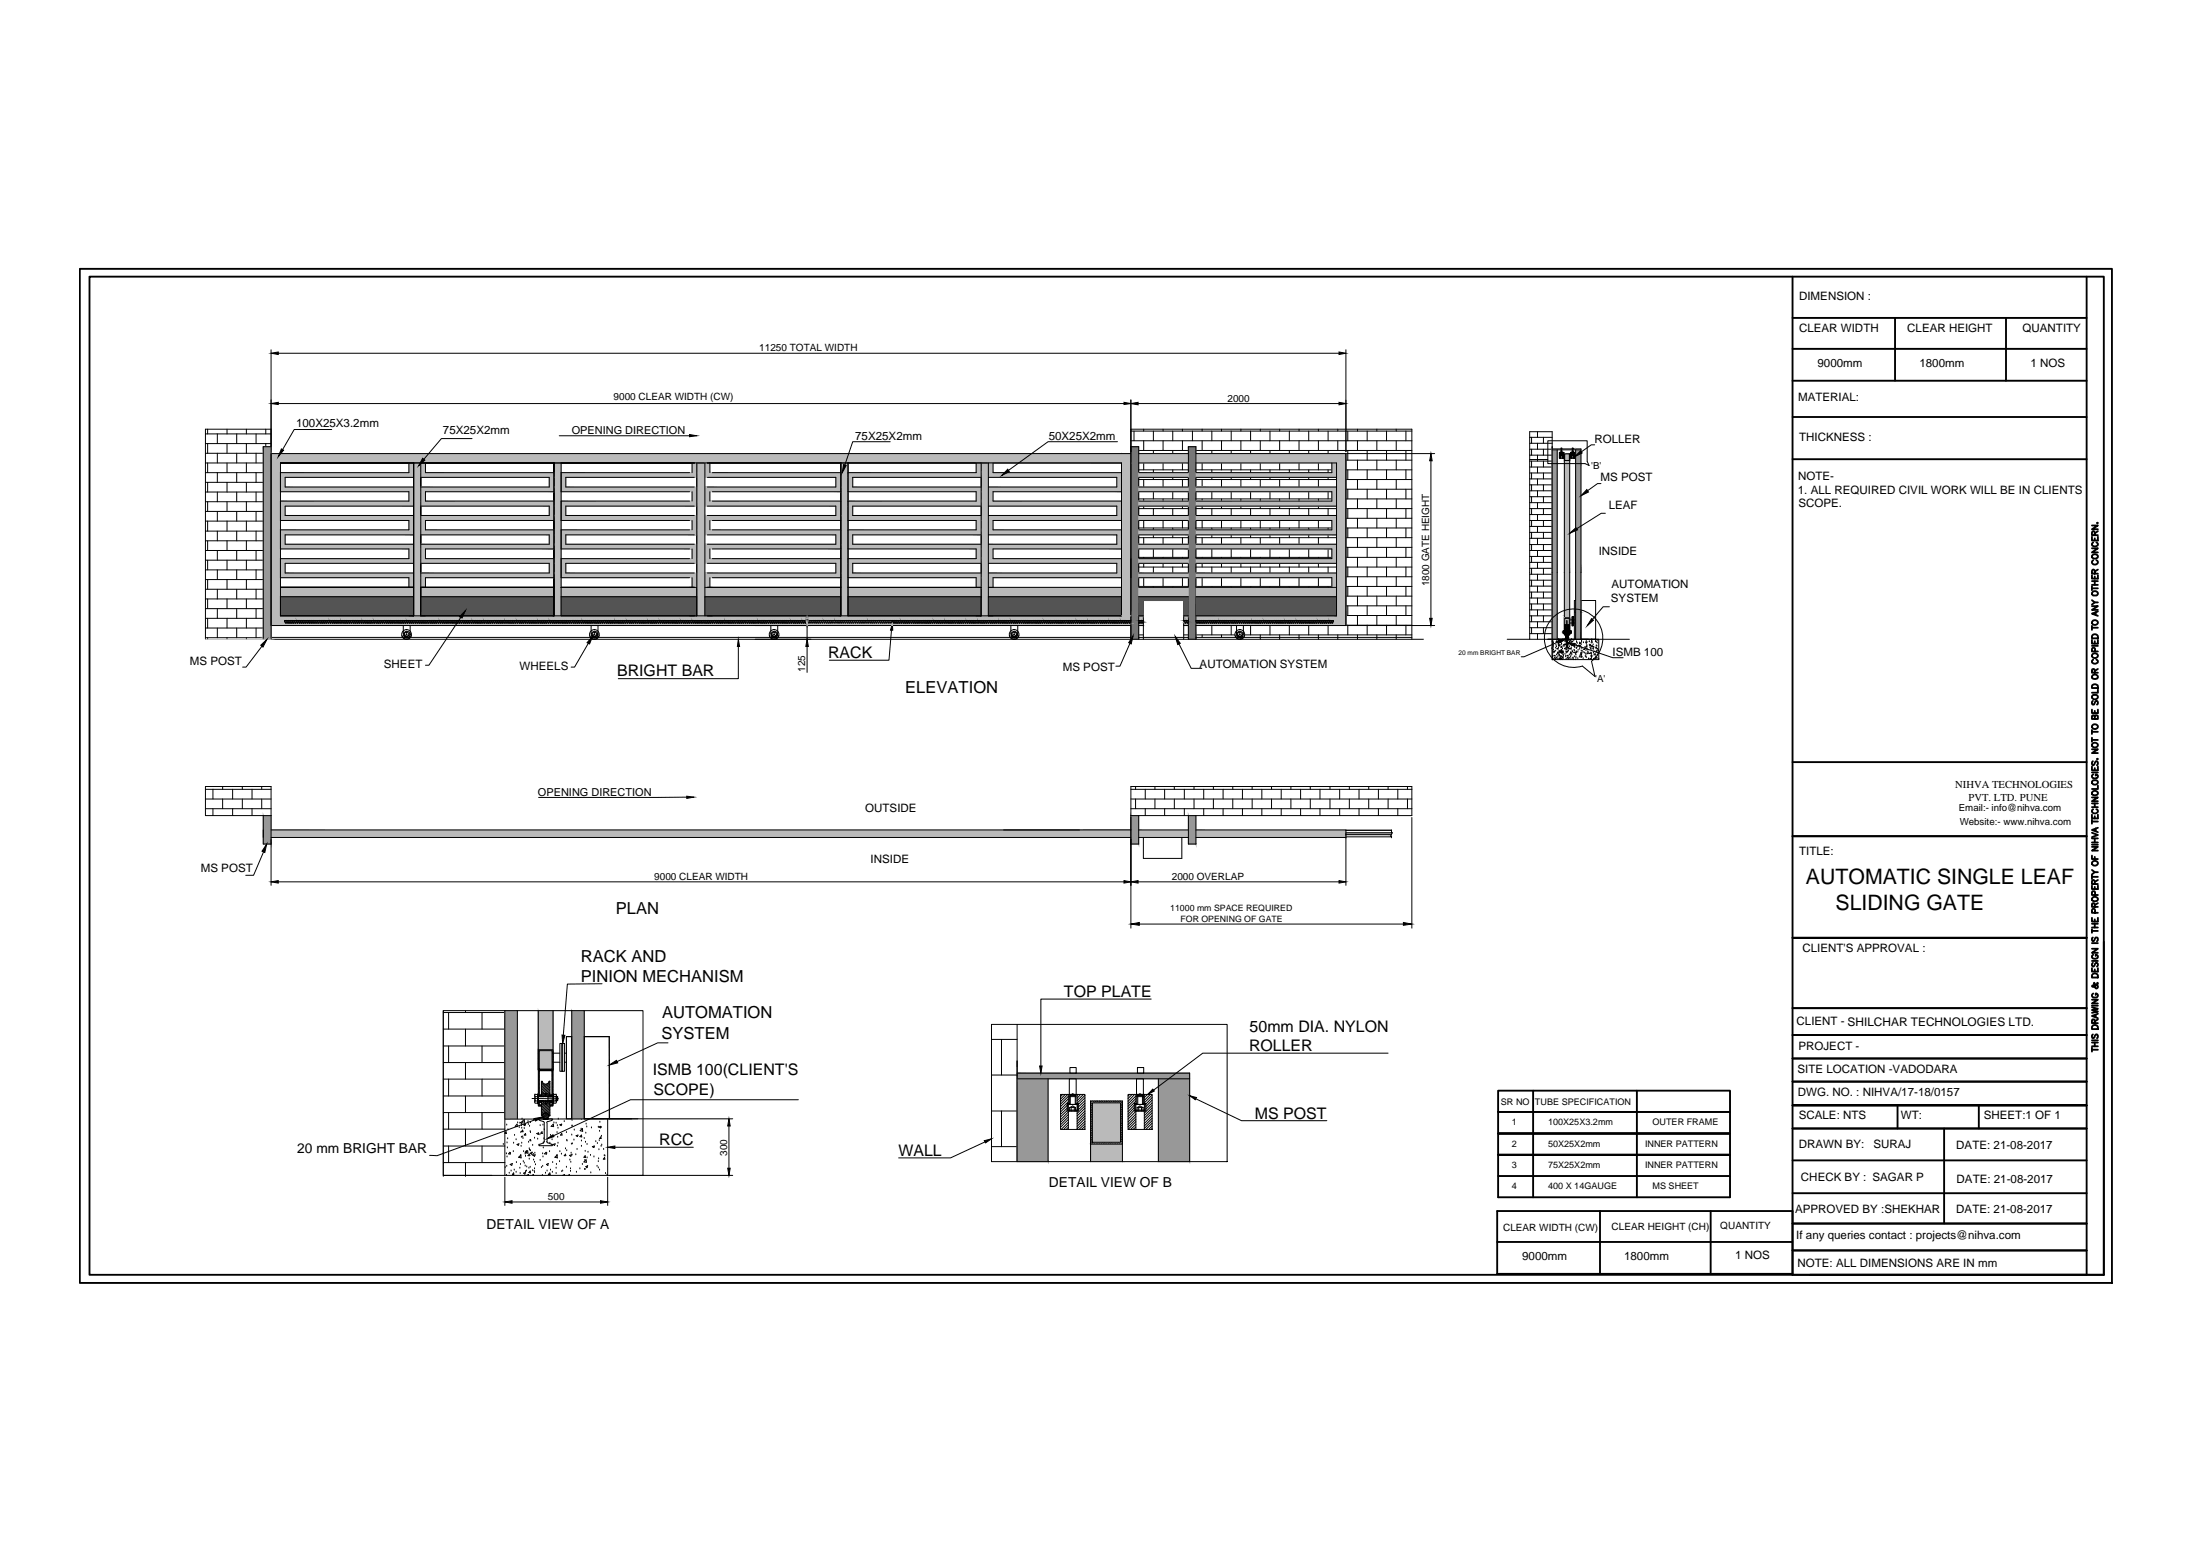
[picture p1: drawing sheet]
<svg xmlns="http://www.w3.org/2000/svg" width="297mm" height="210mm" viewBox="0 0 297 210" stroke-linecap="round" stroke-linejoin="round" font-family="sans-serif">
<defs><g id="words">
<g font-size="2.9">
<text x="244.6" y="119.8">AUTOMATIC SINGLE LEAF</text>
<text x="248.6" y="123.2">SLIDING GATE</text>
</g>
<g font-size="2.2">
<text x="112.2" y="89.1">RACK</text>
<text x="83.6" y="91.6">BRIGHT BAR</text>
<text x="122.6" y="93.9">ELEVATION</text>
<text x="83.4" y="123.8">PLAN</text>
<text x="78.7" y="130.2">RACK AND</text>
<text x="78.7" y="133">PINION MECHANISM</text>
<text x="89.7" y="137.9">AUTOMATION</text>
<text x="144.1" y="135">TOP PLATE</text>
<text x="89.6" y="140.7">SYSTEM</text>
<text x="169.2" y="142.3">ROLLER</text>
<text x="169.3" y="139.7">50mm DIA. NYLON</text>
<text x="88.4" y="145.6">ISMB 100(CLIENT'S</text>
<text x="88.5" y="148.3">SCOPE)</text>
<text x="89.3" y="155.1">RCC</text>
<text x="170" y="151.5">MS POST</text>
<text x="121.7" y="156.5">WALL</text>
</g>
<g font-size="1.9">
<text x="40.3" y="156.2">20 mm BRIGHT BAR</text>
<text x="142.1" y="160.7">DETAIL VIEW OF B</text>
<text x="65.9" y="166.4">DETAIL VIEW OF A</text>
</g>
<g font-size="1.6">
<text x="243.7" y="40.6">DIMENSION :</text>
<text x="243.7" y="45">CLEAR WIDTH</text>
<text x="258.3" y="45">CLEAR HEIGHT</text>
<text x="274" y="45">QUANTITY</text>
<text x="246.2" y="49.7">9000mm</text>
<text x="260" y="49.7">1800mm</text>
<text x="275" y="49.7">1 NOS</text>
<text x="40.1" y="57.9">100X25X3.2mm</text>
<text x="60" y="58.8">75X25X2mm</text>
<text x="115.8" y="59.5">75X25X2mm</text>
<text x="142" y="59.5">50X25X2mm</text>
<text x="216" y="59.9">ROLLER</text>
<text x="243.6" y="54.4">MATERIAL:</text>
<text x="243.7" y="59.7">THICKNESS :</text>
<text x="216.8" y="65.2">MS POST</text>
<text x="243.6" y="65">NOTE-</text>
<text x="217.9" y="68.9">LEAF</text>
<text x="243.5" y="66.8">1. ALL REQUIRED CIVIL WORK WILL BE IN CLIENTS</text>
<text x="243.6" y="68.7">SCOPE.</text>
<text x="216.5" y="75.2">INSIDE</text>
<text x="218.2" y="81.6">SYSTEM</text>
<text x="218.3" y="79.7">AUTOMATION</text>
<text x="218.4" y="88.9">ISMB 100</text>
<text x="25.7" y="90">MS POST</text>
<text x="52" y="90.4">SHEET</text>
<text x="70.4" y="90.7">WHEELS</text>
<text x="143.9" y="90.8">MS POST</text>
<text x="162.5" y="90.5">AUTOMATION SYSTEM</text>
<text x="117.2" y="110">OUTSIDE</text>
<text x="27.2" y="118.1">MS POST</text>
<text x="117.9" y="116.8">INSIDE</text>
<text x="243.7" y="115.8">TITLE:</text>
<text x="244.2" y="128.9">CLIENT'S APPROVAL :</text>
<text x="243.3" y="138.9">CLIENT - SHILCHAR TECHNOLOGIES LTD.</text>
<text x="243.6" y="142.2">PROJECT -</text>
<text x="243.5" y="145.3">SITE LOCATION -VADODARA</text>
<text x="243.5" y="148.4">DWG. NO. : NIHVA/17-18/0157</text>
<text x="243.6" y="151.6">SCALE: NTS</text>
<text x="243.6" y="155.5">DRAWN BY:</text>
<text x="253.8" y="155.5">SURAJ</text>
<text x="257.5" y="151.5">WT:</text>
<text x="265" y="155.6">DATE: 21-08-2017</text>
<text x="268.7" y="151.6">SHEET:1 OF 1</text>
<text x="243.9" y="159.9">CHECK BY : SAGAR P</text>
<text x="265" y="160.1">DATE: 21-08-2017</text>
<text x="243.1" y="164.2">APPROVED BY :SHEKHAR</text>
<text x="243.3" y="167.9">If any queries contact : projects@nihva.com</text>
<text x="265" y="164.2">DATE: 21-08-2017</text>
<text x="206.2" y="170.6">9000mm</text>
<text x="220" y="170.6">1800mm</text>
<text x="235" y="170.5">1 NOS</text>
<text x="243.5" y="171.6">NOTE: ALL DIMENSIONS ARE IN mm</text>
</g>
<g font-size="1.5">
<text x="77.4" y="58.7">OPENING DIRECTION</text>
<text x="72.9" y="107.7">OPENING DIRECTION</text>
</g>
<g font-size="1.4">
<text x="102.8" y="47.6">11250 TOTAL WIDTH</text>
<text x="83.1" y="54.1">9000 CLEAR WIDTH (CW)</text>
<text x="166.3" y="54.4">2000</text>
<text x="193.6" y="79.4" transform="rotate(-90 193.6 79.4)">1800 GATE HEIGHT</text>
<text x="109.1" y="91" transform="rotate(-90 109.1 91)">125</text>
<text x="264.8" y="106.8">NIHVA TECHNOLOGIES</text>
<text x="266.6" y="108.4">PVT. LTD. PUNE</text>
<text x="88.6" y="119.2">9000 CLEAR WIDTH</text>
<text x="158.7" y="119.2">2000 OVERLAP</text>
<text x="98.5" y="156.5" transform="rotate(-90 98.5 156.5)">300</text>
<text x="74.2" y="162.5">500</text>
<text x="203.6" y="166.7">CLEAR WIDTH (CW)</text>
<text x="218.3" y="166.5">CLEAR HEIGHT (CH)</text>
<text x="233" y="166.4">QUANTITY</text>
</g>
<g font-size="1.3">
<text x="215.5" y="63.5">'B'</text>
<text x="216.1" y="92.3">'A'</text>
<text x="265.3" y="109.8">Email:- info@nihva.com</text>
<text x="265.4" y="111.7">Website:- www.nihva.com</text>
</g>
<g font-size="1.2">
<text x="158.5" y="123.3">11000 mm SPACE REQUIRED</text>
<text x="159.9" y="124.8">FOR OPENING OF GATE</text>
<text x="203.3" y="149.6">SR NO</text>
<text x="207.9" y="149.6">TUBE SPECIFICATION</text>
<text x="204.8" y="152.4">1</text>
<text x="204.8" y="155.3">2</text>
<text x="209.7" y="152.4">100X25X3.2mm</text>
<text x="209.7" y="155.3">50X25X2mm</text>
<text x="222.8" y="155.3">INNER PATTERN</text>
<text x="223.8" y="152.4">OUTER FRAME</text>
<text x="204.8" y="158.2">3</text>
<text x="204.8" y="161.1">4</text>
<text x="209.7" y="158.2">75X25X2mm</text>
<text x="209.7" y="161.1">400 X 14GAUGE</text>
<text x="222.8" y="158.2">INNER PATTERN</text>
<text x="223.8" y="161.1">MS SHEET</text>
</g>
<text font-size=".9" x="197.5" y="88.6">20 mm BRIGHT BAR</text>
</g></defs>
<!-- layer: 0 -->
<g fill="none" stroke="#000" stroke-width=".14">
<path d="M27.8 58.8h8.9M28.1 58.1v.7M29.4 58.8v1.3M30.7 58.1v.7M32.1 58.8v1.3M33.4 58.1v.7M34.7 58.8v1.3M36 58.1v.7M36.7 58.1h-8.9v28.5M36.7 47.4v39.2h156.1M37.7 54.7h114.5M37.7 47.8h143.7"/>
<path d="M44.9 58.2h-5.1l-1.5 2.7M63.9 59.4h-4.1l-2.4 2.8M75.7 59h17.7M120.6 59.8h-5.1l-1.1 3.1M151.4 59.8h-9.4l-5.4 3.9M153.2 54.1v32.5M153.2 58.1h38v28.5M153.2 58.4h38M153.2 59.7h38M153.6 58.4v1.3M154.1 54.7h27.3M154.9 58.1v.3"/>
<path d="M154.9 59.7v1.3M156.2 58.4v1.3M157.5 58.1v.3M157.5 59.7v1.3M158.8 58.4v1.3M160.2 58.1v.3M160.2 59.7v1.3M161.5 58.4v1.3M162.8 58.1v.3M162.8 59.7v1.3M164.1 58.4v1.3M165.5 58.1v.3"/>
<path d="M165.5 59.7v1.3M166.8 58.4v1.3M168.1 58.1v.3M168.1 59.7v1.3M169.4 58.4v1.3M170.7 58.1v.3M170.7 59.7v1.3M172 58.4v1.3M173.3 58.1v.3M173.3 59.7v1.3M174.6 58.4v1.3M176 58.1v.3"/>
<path d="M176 59.7v1.3M177.3 58.4v1.3M178.6 58.1v.3M178.6 59.7v1.3M179.9 58.4v1.3M181.2 58.1v.3M181.2 59.7v1.3M182.3 47.4v13.8M182.6 58.4v1.3M183.9 58.1v.3M183.9 59.7v1.3M185.2 58.4v1.3"/>
<path d="M186.5 58.1v.3M186.5 59.7v1.3M187.8 58.4v1.3M189.1 58.1v.3M189.1 59.7v1.3M190.4 58.4v1.3M207.2 59.2h3M207.4 59.2v.8M208.3 58.5v.7M209.1 59.2v.8M209.6 59.7h5.4v2.8l.2 .5-.5-.2h-5.1zM27.8 74.5h7.9"/>
<path d="M27.8 62.7h7.9M27.8 64h7.9M27.8 60.1h8.9M27.8 61.4h7.9M27.8 65.3h7.9M27.8 66.6h7.9M27.8 67.9h7.9M27.8 69.3h7.9M27.8 70.6h7.9M27.8 71.9h7.9M27.8 73.2h7.9M27.8 75.9h7.9"/>
<path d="M27.8 77.2h7.9M27.8 78.5h7.9M27.8 79.8h7.9M28.1 60.1v1.3M28.1 62.7v1.3M28.1 65.3v1.3M28.1 67.9v1.4M28.1 70.6v1.3M28.1 73.2v1.3M28.1 75.9v1.3M28.1 78.5v1.3M29.4 61.4v1.3"/>
<path d="M29.4 64v1.3M29.4 66.6v1.3M29.4 69.3v1.3M29.4 71.9v1.3M29.4 74.5v1.4M29.4 77.2v1.3M29.4 79.8v1.3M30.7 60.1v1.3M30.7 62.7v1.3M30.7 65.3v1.3M30.7 67.9v1.4M30.7 70.6v1.3"/>
<path d="M30.7 73.2v1.3M30.7 75.9v1.3M30.7 78.5v1.3M32.1 61.4v1.3M32.1 64v1.3M32.1 66.6v1.3M32.1 69.3v1.3M32.1 71.9v1.3M32.1 74.5v1.4M32.1 77.2v1.3M32.1 79.8v1.3M33.4 60.1v1.3"/>
<path d="M33.4 62.7v1.3M33.4 65.3v1.3M33.4 67.9v1.4M33.4 70.6v1.3M33.4 73.2v1.3M33.4 75.9v1.3M33.4 78.5v1.3M34.7 61.4v1.3M34.7 64v1.3M34.7 66.6v1.3M34.7 69.3v1.3M34.7 71.9v1.3"/>
<path d="M34.7 74.5v1.4M34.7 77.2v1.3M34.7 79.8v1.3M36 60.1v.4M36.7 60.5h-1v26.1M36.7 61.4h116.5M38 70.5h17.4v1.3h-17.4M38 62.7h113.9v20.7h-113.9zM38 79.5h18M38 78.2h17.4v1.3M38 74.3h17.4v1.3h-17.4M38 66.6h17.4v1.3h-17.4"/>
<path d="M55.4 62.7v1.3h-17.4M56 62.7v20.7M56 76.3h-17.4v1.3h17.4M56 72.4h-17.4v1.3h17.4M56 68.5h-17.4v1.3h17.4M56 64.6h-17.4v1.4h17.4M57 62.7v20.7M57 79.5h18M57 76.3h17.4v1.3h-17.4M57 72.4h17.4v1.3h-17.4M57 68.5h17.4v1.3h-17.4M57 64.6h17.4v1.4h-17.4"/>
<path d="M57.6 62.7v1.3h17.4M75 70.5h-17.4v1.3h17.4M75 62.7v20.7M75 78.2h-17.4v1.3M75 74.3h-17.4v1.3h17.4M75 66.6h-17.4v1.3h17.4M76 70.5h17.4M76 62.7v20.7M76 79.5h18.4M76 78.2h17.4M76 75.6h17.4M76 74.3h17.4"/>
<path d="M76 71.8h17.4M76 67.9h17.4M76 66.6h17.4M76 64h17.4M93.7 62.7v1.3M93.7 66.6v1.3M93.7 70.5v1.3M93.7 74.3v1.3M93.7 78.2v1.3M94 76.3h-17.4v1.3h17.4M94 72.4h-17.4v1.3h17.4M94 68.5h-17.4v1.3h17.4"/>
<path d="M94 64.6h-17.4v1.4h17.4M94.4 62.7v20.7M95.5 62.7v20.7M95.5 79.5h18.4M95.8 76.3h17.4v1.3h-17.4M95.8 72.4h17.4v1.3h-17.4M95.8 68.5h17.4v1.3h-17.4M95.8 64.6h17.4v1.4h-17.4M96.2 62.7v1.3M96.2 66.6v1.3M96.2 70.5v1.3M96.2 74.3v1.3"/>
<path d="M96.2 78.2v1.3M96.5 70.5h17.4M96.5 78.2h17.4M96.5 75.6h17.4M96.5 74.3h17.4M96.5 71.8h17.4M96.5 67.9h17.4M96.5 66.6h17.4M96.5 64h17.4M113.9 62.7v20.7M114.9 70.5h17.3v1.3h-17.3M114.9 62.7v20.7"/>
<path d="M114.9 79.5h18M114.9 78.2h17.3v1.3M114.9 74.3h17.3v1.3h-17.3M114.9 66.6h17.3v1.3h-17.3M132.2 62.7v1.3h-17.3M132.9 62.7v20.7M132.9 76.3h-17.4v1.3h17.4M132.9 72.4h-17.4v1.3h17.4M132.9 68.5h-17.4v1.3h17.4M132.9 64.6h-17.4v1.4h17.4M133.9 62.7v20.7M133.9 79.5h18"/>
<path d="M133.9 76.3h17.4v1.3h-17.4M133.9 64.6h17.4v1.4h-17.4M133.9 68.5h17.4v1.3h-17.4M133.9 72.4h17.4v1.3h-17.4M134.5 62.7v1.3h17.4M151.9 70.5h-17.4v1.3h17.4M151.9 66.6h-17.4v1.3h17.4M151.9 74.3h-17.4v1.3h17.4M151.9 78.2h-17.4v1.3M153.2 60.5h1v26.1M154.2 68.9h6.8M154.2 70.5h6.8"/>
<path d="M154.2 61.4h6.8M154.2 61h6.8M154.2 63.6h6.8M154.2 64.9h6.8M154.2 67.6h6.8M154.2 71.5h6.8M154.2 72.8h6.8M154.2 75.5h6.8M154.2 76.8h6.8M154.2 79.4h6.8M154.2 62.7h6.8M154.2 79.5h6.8"/>
<path d="M154.2 78.2h6.8M154.2 75.6h6.8M154.2 77.6h6.8M154.2 76.3h6.8M154.2 74.3h6.8M154.2 71.8h6.8M154.2 73.7h6.8M154.2 72.4h6.8M154.2 67.9h6.8M154.2 69.8h6.8M154.2 68.5h6.8M154.2 66.6h6.8"/>
<path d="M154.2 64h6.8M154.2 66h6.8M154.2 64.6h6.8M154.9 62.7v.9M154.9 64.9v1.1M154.9 67.6v.3M154.9 68.5v.4M154.9 70.5v1M154.9 72.8v.9M154.9 75.5v.1M154.9 76.3v.5M154.9 78.2v1.2"/>
<path d="M156.2 61v.4M156.2 63.6v.4M156.2 64.6v.3M156.2 66.6v1M156.2 68.9v.9M156.2 71.5v.3M156.2 72.4v.4M156.2 74.3v1.2M156.2 76.8v.8M156.2 79.4v.1M157.5 62.7v.9M157.5 64.9v1.1"/>
<path d="M157.5 67.6v.3M157.5 68.5v.4M157.5 70.5v1M157.5 72.8v.9M157.5 75.5v.1M157.5 76.3v.5M157.5 78.2v1.2M158.8 61v.4M158.8 63.6v.4M158.8 64.6v.3M158.8 66.6v1M158.8 68.9v.9"/>
<path d="M158.8 71.5v.3M158.8 72.4v.4M158.8 74.3v1.2M158.8 76.8v.8M158.8 79.4v.1M160.2 62.7v.9M160.2 64.9v1.1M160.2 67.6v.3M160.2 68.5v.4M160.2 70.5v1M160.2 72.8v.9M160.2 75.5v.1"/>
<path d="M160.2 76.3v.5M160.2 78.2v1.2M162 68.9h19M162 70.5h18.4v1.3h-18.4M162 62.7h19v20.7h-19M162 61.4h32.3M162 61h29.2M162 63.6h18.4M162 64.9h19M162 67.6h18.4M162 71.5h18.4M162 72.8h19"/>
<path d="M162 75.5h18.4M162 76.8h19M162 79.4h18.4M162 79.5h19M162 78.2h18.4v1.3M162 74.3h18.4v1.3h-18.4M162 77.6h19M162 76.3h19M162 73.7h19M162 72.4h19M162 66.6h18.4v1.3h-18.4M162 69.8h19"/>
<path d="M162 68.5h19M162 66h19M162 64.6h19M162.8 62.7v.9M162.8 64.9v1.1M162.8 67.6v.3M162.8 68.5v.4M162.8 70.5v1M162.8 72.8v.9M162.8 75.5v.1M162.8 76.3v.5M162.8 78.2v1.2"/>
<path d="M164.1 61v.4M164.1 63.6v.4M164.1 64.6v.3M164.1 66.6v1M164.1 68.9v.9M164.1 71.5v.3M164.1 72.4v.4M164.1 74.3v1.2M164.1 76.8v.8M164.1 79.4v.1M165.5 62.7v.9M165.5 64.9v1.1"/>
<path d="M165.5 67.6v.3M165.5 68.5v.4M165.5 70.5v1M165.5 72.8v.9M165.5 75.5v.1M165.5 76.3v.5M165.5 78.2v1.2M166.8 61v.4M166.8 63.6v.4M166.8 64.6v.3M166.8 66.6v1M166.8 68.9v.9"/>
<path d="M166.8 71.5v.3M166.8 72.4v.4M166.8 74.3v1.2M166.8 76.8v.8M166.8 79.4v.1M168.1 62.7v.9M168.1 64.9v1.1M168.1 67.6v.3M168.1 68.5v.4M168.1 70.5v1M168.1 72.8v.9M168.1 75.5v.1"/>
<path d="M168.1 76.3v.5M168.1 78.2v1.2M169.4 61v.4M169.4 63.6v.4M169.4 64.6v.3M169.4 66.6v1M169.4 68.9v.9M169.4 71.5v.3M169.4 72.4v.4M169.4 74.3v1.2M169.4 76.8v.8M169.4 79.4v.1"/>
<path d="M170.7 62.7v.9M170.7 64.9v1.1M170.7 67.6v.3M170.7 68.5v.4M170.7 70.5v1M170.7 72.8v.9M170.7 75.5v.1M170.7 76.3v.5M170.7 78.2v1.2M172 61v.4M172 63.6v.4M172 64.6v.3"/>
<path d="M172 66.6v1M172 68.9v.9M172 71.5v.3M172 72.4v.4M172 74.3v1.2M172 76.8v.8M172 79.4v.1M173.3 62.7v.9M173.3 64.9v1.1M173.3 67.6v.3M173.3 68.5v.4M173.3 70.5v1"/>
<path d="M173.3 72.8v.9M173.3 75.5v.1M173.3 76.3v.5M173.3 78.2v1.2M174.6 61v.4M174.6 63.6v.4M174.6 64.6v.3M174.6 66.6v1M174.6 68.9v.9M174.6 71.5v.3M174.6 72.4v.4M174.6 74.3v1.2"/>
<path d="M174.6 76.8v.8M174.6 79.4v.1M176 62.7v.9M176 64.9v1.1M176 67.6v.3M176 68.5v.4M176 70.5v1M176 72.8v.9M176 75.5v.1M176 76.3v.5M176 78.2v1.2M177.3 61v.4"/>
<path d="M177.3 63.6v.4M177.3 64.6v.3M177.3 66.6v1M177.3 68.9v.9M177.3 71.5v.3M177.3 72.4v.4M177.3 74.3v1.2M177.3 76.8v.8M177.3 79.4v.1M178.6 62.7v.9M178.6 64.9v1.1M178.6 67.6v.3"/>
<path d="M178.6 68.5v.4M178.6 70.5v1M178.6 72.8v.9M178.6 75.5v.1M178.6 76.3v.5M178.6 78.2v1.2M179.9 61v.4M179.9 63.6v.4M179.9 64.6v.3M179.9 66.6v1M179.9 68.9v.9M179.9 71.5v.3"/>
<path d="M179.9 72.4v.4M179.9 74.3v1.2M179.9 76.8v.8M179.9 79.4v.1M180.4 62.7v1.3h-18.4M182.3 61.4v23.3M182.3 68.9h8.9M182.3 62.3h8.9M182.3 63.6h8.9M182.3 64.9h8.9M182.3 66.3h8.9M182.3 67.6h8.9"/>
<path d="M182.3 70.2h8.9M182.3 71.5h8.9M182.3 72.8h8.9M182.3 74.1h8.9M182.3 75.5h8.9M182.3 76.8h8.9M182.3 78.1h8.9M182.3 79.4h8.9M182.6 61v1.3M182.6 63.6v1.3M182.6 66.3v1.3M182.6 68.9v1.3"/>
<path d="M182.6 71.5v1.3M182.6 74.1v1.4M182.6 76.8v1.3M182.6 79.4v1.3M183.9 62.3v1.3M183.9 64.9v1.4M183.9 67.6v1.3M183.9 70.2v1.3M183.9 72.8v1.3M183.9 75.5v1.3M183.9 78.1v1.3M185.2 61v1.3"/>
<path d="M185.2 63.6v1.3M185.2 66.3v1.3M185.2 68.9v1.3M185.2 71.5v1.3M185.2 74.1v1.4M185.2 76.8v1.3M185.2 79.4v1.3M186.5 62.3v1.3M186.5 64.9v1.4M186.5 67.6v1.3M186.5 70.2v1.3M186.5 72.8v1.3"/>
<path d="M186.5 75.5v1.3M186.5 78.1v1.3M187.8 61v1.3M187.8 63.6v1.3M187.8 66.3v1.3M187.8 68.9v1.3M187.8 71.5v1.3M187.8 74.1v1.4M187.8 76.8v1.3M187.8 79.4v1.3M189.1 62.3v1.3M189.1 64.9v1.4"/>
<path d="M189.1 67.6v1.3M189.1 70.2v1.3M189.1 72.8v1.3M189.1 75.5v1.3M189.1 78.1v1.3M190.4 61v1.3M190.4 63.6v1.3M190.4 66.3v1.3M190.4 68.9v1.3M190.4 71.5v1.3M190.4 74.1v1.4M190.4 76.8v1.3"/>
<path d="M190.4 79.4v1.3M193.8 62.4v21.3M207.2 60h3M207.2 60.8h3M207.2 61.6h3M207.2 62.4h3M207.2 63.2h3M207.2 64.1h3M207.2 64.9h3M207.2 65.7h3M207.2 66.5h3M207.2 67.3h3"/>
<path d="M207.2 68.1h3M207.2 68.9h3M207.2 69.7h3M207.2 70.5h3M207.2 71.3h3M207.2 72.1h3M207.2 72.9h3M207.2 73.7h3M207.2 74.5h3M207.2 75.4h3M207.2 76.2h3M207.2 77h3"/>
<path d="M207.2 77.8h3M207.2 78.6h3M207.2 79.4h3M207.2 62.2h2.4M207.4 60.8v.8M207.4 62.4v.8M207.4 64.1v.8M207.4 65.7v.8M207.4 67.3v.8M207.4 68.9v.8M207.4 70.5v.8M207.4 72.1v.8"/>
<path d="M207.4 73.7v.8M207.4 75.4v.8M207.4 77v.8M207.4 78.6v.8M208.3 60v.8M208.3 61.6v.8M208.3 63.2v.9M208.3 64.9v.8M208.3 66.5v.8M208.3 68.1v.8M208.3 69.7v.8M208.3 71.3v.8"/>
<path d="M208.3 72.9v.8M208.3 74.5v.9M208.3 76.2v.8M208.3 77.8v.8M208.3 79.4v.8M209.1 60.8v.8M209.1 62.4v.8M209.1 64.1v.8M209.1 65.7v.8M209.1 67.3v.8M209.1 68.9v.8M209.1 70.5v.8"/>
<path d="M209.1 72.1v.8M209.1 73.7v.8M209.1 75.4v.8M209.1 77v.8M209.1 78.6v.8M210.2 60.9h3.9M210.9 60.9v25.7M211.2 61.4l.2-.1v.8M211.3 61.3h-.1M211.3 61.3l-.1 .1M211.3 61.6h.3M211.3 61.5l-.1 .1"/>
<path d="M211.3 61.6l-.1 .1M211.3 61.6l-.1 .2M211.4 61.5h.1M211.4 61.3l-.2 .2M211.4 61.4l-.2 .2M211.4 61.6l-.2 .2M211.4 61.7l-.2 .2M211.4 61.8l-.2 .2M211.4 61.9l-.2 .2M211.4 61.9l-.1 .2M211.4 62l-.1 .1M211.4 61.3h.1"/>
<path d="M211.4 60.9h.2v.4h-.2zM211.4 60.7h.2v.1h-.2zM211.4 61.3h.2M211.4 61.6h.2M211.4 61.3v.2M211.4 61.6h.1M211.5 61.6h.1M211.6 61.3h.1M211.6 61.3v.2M211.6 61.6h.1M211.6 61.5h.1M211.6 61.5h-.3v.1"/>
<path d="M211.6 61.3v.8l.2-.3M211.7 61.3h-.1M211.7 61.3l-.1 .1M211.8 61.5l-.4 .1M211.8 61.3l-.2 .2M211.8 61.4l-.2 .2M211.8 61.5l-.2 .2M211.8 61.6l-.2 .2M211.8 61.7l-.2 .1M211.8 61.8l-.2 .1M211.8 61.8l-.2 .2M211.8 61.9l-.2 .2"/>
<path d="M211.8 62l-.1 .1M211.8 62v.1M211.9 61.4v24M212.6 61.4v24M212.7 61.4l.2-.1v.8M212.8 61.3h-.1M212.9 61.6h.2M212.9 61.5l-.2 .1M212.9 61.6l-.2 .1M212.9 61.6l-.2 .2M212.9 62.1h.1M212.9 61.5h.1"/>
<path d="M212.9 61.4l-.2 .2M212.9 61.7l-.2 .2M212.9 61.8l-.2 .1M212.9 61.8l-.2 .2M212.9 61.9l-.2 .2M212.9 61.9l-.1 .2M212.9 62v.1M213 61.3h.1M213 60.9h.1v.4h-.1zM213 60.7h.1v.1h-.1zM213 61.6h.1M213 61.3v.2"/>
<path d="M213.1 61.3h.1M213.1 61.3h-.1l-.3 .2M213.1 61.3v.2M213.1 61.6h.1M213.1 61.5h.1M213.1 61.5h-.2v.1M213.1 61.3v.8M213.2 61.3h-.1M213.2 61.3l-.1 .1M213.3 61.3l-.2 .2M213.3 61.4l-.2 .2M213.3 61.5l-.4 .1"/>
<path d="M213.3 61.5l-.2 .2M213.3 61.6l-.2 .1M213.3 61.6l-.2 .2M213.3 61.7l-.2 .2M213.3 61.8l-.2 .2M213.3 61.9l-.1 .2M213.3 62l-.1 .1M213.4 60.9v25.7M214.1 60.8v25.8M216 60.2h-.5l-1.3 1M216.8 65.5h-.4l-1.4 1M217.4 69.5h-.5l-3.3 2.1"/>
<path d="M27.8 81.1h7.9M27.8 82.4h7.9M27.8 83.7h7.9M27.8 85h7.9M27.8 86.4h7.9M28.1 81.1v1.3M28.1 83.7v1.3M28.1 86.4v.2M29.4 82.4v1.3M29.4 85v1.4M30.7 81.1v1.3M30.7 83.7v1.3"/>
<path d="M30.7 86.4v.2M32.1 82.4v1.3M32.1 85v1.4M33.4 81.1v1.3M33.4 83.7v1.3M33.4 86.4v.2M34.7 82.4v1.3M34.7 85v1.4M35.5 87.5l-2.2 2.8h-.4M36.7 84.7h116.5M36.7 86.3h116.5M38 80.8h18"/>
<path d="M54.4 86.1a.66 .66 0 0 0 .7 .5 .66 .66 0 0 0 .6-.5M54.6 84.7v1.1l.4 .3h.2l.4-.3v-1.1M54.7 86.1a.45 .45 0 0 0 .4 .3 .45 .45 0 0 0 .4-.3M54.8 86.1a.32 .32 0 0 0 .3 .1 .32 .32 0 0 0 .3-.1M57 80.8h18M62.4 83.6l-4.3 6.5h-.5M76 80.8h18.4M79.7 87.1l-1.9 3.2h-.4M79.9 86.1a.66 .66 0 0 0 .6 .5 .66 .66 0 0 0 .7-.5M80.1 84.7v1.1l.3 .3h.3l.3-.3v-1.1M80.1 86.1a.44 .44 0 0 0 .4 .3 .44 .44 0 0 0 .5-.3M80.2 86.1a.32 .32 0 0 0 .3 .1 .32 .32 0 0 0 .3-.1"/>
<path d="M95.5 80.8h18.4M100 87.5v4.4h-16.3M104.2 86.1a.66 .66 0 0 0 .7 .5 .66 .66 0 0 0 .6-.5M104.4 84.7v1.1l.3 .3h.3l.3-.3v-1.1M104.5 86.1a.45 .45 0 0 0 .4 .3 .45 .45 0 0 0 .4-.3M104.6 86.1a.32 .32 0 0 0 .3 .1 .32 .32 0 0 0 .2-.1M109.2 84h-70.7v.2l.2 .2 .1-.2h.1l.1 .2 .1-.2h.1v.2h.1v-.2h.1l.1 .2h.1v-.2h.1v.2h.1v-.2l.2 .2 .1-.2h.1l.1 .2 .1-.2h.1v.2h.1l.1-.2 .1 .2h.1v-.2h.1v.2h.1l.1-.2 .1 .2h.1v-.2l.2 .2 .1-.2h.1v.2h.1l.1-.2h.1v.2h.1v-.2h.1v.2h.1l.1-.2h.1v.2h.1v-.2l.2 .2 .1-.2 .2 .2 .1-.2h.1v.2h.1v-.2h.1l.1 .2 .1-.2h.1v.2h.1v-.2h.1l.1 .2h.1v-.2l.2 .2 .1-.2h.1v.2l.1-.2h.1l.1 .2h.1v-.2h.1v.2h.1l.1-.2 .1 .2h.1v-.2h.1v.2h.1l.1-.2 .1 .2 .2-.2 .1 .2 .1-.2h.1v.2h.1l.1-.2h.1v.2h.1v-.2h.1v.2h.1l.1-.2 .1 .2 .1-.2 .2 .2 .1-.2h.1l.1 .2 .1-.2h.1v.2h.1v-.2h.1l.1 .2 .1-.2h.1v.2h.1v-.2l.2 .2 .1-.2h.1l.1 .2 .1-.2h.1v.2h.1v-.2h.1l.1 .2h.1v-.2h.1v.2h.1l.1-.2 .1 .2h.1v-.2l.2 .2 .1-.2h.1v.2l.2-.2 .1 .2h.1v-.2h.1v.2h.1l.1-.2 .1 .2h.1v-.2l.2 .2 .1-.2 .1 .2 .2-.2h.1v.2h.1v-.2h.1v.2h.1l.1-.2h.1v.2h.1v-.2h.1l.1 .2 .1-.2 .2 .2v-.2l.2 .2 .1-.2h.1l.1 .2 .1-.2h.1v.2h.1v-.2h.1l.1 .2h.1v-.2h.1v.2h.1l.1-.2 .1 .2 .1-.2h.1l.1 .2 .1-.2h.1v.2h.1l.1-.2 .1 .2h.1v-.2h.1v.2h.1l.1-.2 .1 .2 .1-.2 .2 .2 .1-.2h.1v.2h.1l.1-.2h.1v.2h.1v-.2h.1v.2h.1l.1-.2h.1v.2h.1v-.2l.2 .2 .1-.2 .2 .2 .1-.2h.1v.2h.1v-.2h.1l.1 .2 .1-.2h.1v.2h.1v-.2h.1l.1 .2h.1v-.2l.2 .2 .1-.2h.1v.2l.1-.2h.1l.1 .2h.1v-.2h.1v.2h.1l.1-.2 .1 .2h.1v-.2h.1v.2h.1l.1-.2 .1 .2 .2-.2 .1 .2h.1v-.2h.1v.2h.1l.1-.2h.1v.2h.1v-.2h.1v.2h.1l.1-.2 .1 .2 .1-.2 .2 .2 .1-.2h.1l.1 .2 .1-.2h.1v.2h.1v-.2h.1l.1 .2 .1-.2h.1v.2h.1v-.2l.2 .2 .1-.2h.1l.1 .2 .1-.2h.1v.2h.1v-.2h.1l.1 .2h.1v-.2h.1v.2h.1l.1-.2 .1 .2h.1v-.2l.2 .2 .1-.2h.1v.2l.2-.2 .1 .2h.1v-.2h.1v.2h.1l.1-.2h.1v.2h.1v-.2l.2 .2 .1-.2 .1 .2 .2-.2h.1v.2h.1v-.2h.1l.1 .2 .1-.2h.1v.2h.1v-.2h.1l.1 .2 .1-.2 .2 .2 .1-.2h.1v.2l.1-.2h.1l.1 .2 .1-.2h.1v.2h.1v-.2h.1l.1 .2h.1v-.2h.1v.2h.1l.1-.2 .1 .2 .1-.2h.1l.1 .2 .1-.2h.1v.2h.1l.1-.2 .1 .2h.1v-.2h.1v.2h.1l.1-.2 .1 .2 .1-.2 .2 .2 .1-.2h.1v.2h.1l.1-.2h.1v.2h.1v-.2h.1l.1 .2 .1-.2h.1v.2h.1v-.2l.2 .2 .1-.2h.1l.1 .2 .1-.2h.1v.2h.1v-.2h.1l.1 .2 .1-.2h.1v.2h.1v-.2h.1l.1 .2h.1v-.2l.2 .2 .1-.2h.1v.2l.1-.2h.1l.1 .2h.1v-.2h.1v.2h.1l.1-.2 .1 .2h.1v-.2l.2 .2 .1-.2 .1 .2 .2-.2 .1 .2h.1v-.2h.1v.2h.1l.1-.2h.1v.2h.1v-.2h.1v.2h.1l.1-.2 .1 .2 .1-.2 .2 .2 .1-.2h.1l.1 .2 .1-.2h.1v.2h.1v-.2h.1l.1 .2 .1-.2h.1v.2h.1v-.2l.2 .2 .1-.2h.1l.1 .2 .1-.2h.1v.2h.1v-.2h.1l.1 .2h.1v-.2h.1v.2h.1l.1-.2 .1 .2h.1v-.2l.2 .2 .1-.2h.1v.2h.1l.1-.2 .1 .2h.1v-.2h.1v.2h.1l.1-.2h.1v.2h.1v-.2l.2 .2 .1-.2 .1 .2 .2-.2h.1v.2h.1v-.2h.1l.1 .2 .1-.2h.1v.2h.1v-.2h.1l.1 .2 .1-.2 .2 .2 .1-.2h.1v.2l.1-.2h.1l.1 .2 .1-.2h.1v.2h.1v-.2h.1l.1 .2h.1v-.2h.1v.2h.1l.1-.2 .1 .2 .2-.2 .1 .2 .1-.2h.1v.2h.1l.1-.2 .1 .2h.1v-.2h.1v.2h.1l.1-.2 .1 .2 .1-.2 .2 .2 .1-.2h.1v.2h.1l.1-.2h.1v.2h.1v-.2h.1l.1 .2 .1-.2h.1v.2h.1v-.2l.2 .2 .1-.2h.1l.1 .2 .1-.2h.1v.2h.1v-.2h.1l.1 .2 .1-.2h.1v.2h.1v-.2h.1l.1 .2h.1v-.2l.2 .2 .1-.2h.1v.2l.1-.2h.1l.1 .2h.1v-.2h.1v.2h.1l.1-.2 .1 .2h.1v-.2l.2 .2 .1-.2 .1 .2 .2-.2 .1 .2h.1v-.2h.1v.2h.1l.1-.2h.1v.2h.1v-.2h.1l.1 .2 .1-.2 .1 .2 .1-.2h.2v.2l.1-.2h.1l.1 .2 .1-.2h.1v.2h.1v-.2h.1l.1 .2 .1-.2h.1v.2h.1v-.2l.2 .2 .1-.2h.1l.1 .2 .1-.2h.1v.2h.1v-.2h.1l.1 .2h.1v-.2h.1v.2h.1l.1-.2 .1 .2 .1-.2 .2 .2 .1-.2h.1v.2h.1l.1-.2 .1 .2h.1v-.2h.1v.2h.1l.1-.2h.1v.2h.1v-.2l.2 .2 .1-.2 .1 .2 .2-.2h.1v.2h.1v-.2h.1l.1 .2 .1-.2h.1v.2h.1v-.2h.1l.1 .2 .1-.2 .2 .2 .1-.2h.1v.2l.1-.2h.1l.1 .2h.1v-.2h.1v.2h.1v-.2h.1l.1 .2h.1v-.2l.2 .2 .1-.2 .1 .2 .2-.2 .1 .2h.1v-.2h.1v.2h.1l.1-.2 .1 .2h.1v-.2h.1v.2h.1l.1-.2 .1 .2 .1-.2 .2 .2 .1-.2h.1v.2h.1l.1-.2h.1v.2h.1v-.2h.1l.1 .2 .1-.2h.1v.2h.1v-.2l.2 .2 .1-.2h.1l.1 .2 .1-.2h.1v.2h.1v-.2h.1l.1 .2 .1-.2h.1v.2h.1v-.2h.1l.1 .2h.1v-.2l.2 .2 .1-.2h.1v.2h.1l.1-.2 .1 .2h.1v-.2h.1v.2h.1l.1-.2 .1 .2h.1v-.2l.2 .2 .1-.2 .1 .2 .2-.2 .1 .2h.1v-.2h.1v.2h.1l.1-.2h.1v.2h.1v-.2h.1l.1 .2 .1-.2 .1 .2 .2-.2h.1v.2l.1-.2h.1l.1 .2 .1-.2h.1v.2h.1v-.2h.1l.1 .2 .1-.2h.1v.2h.1v-.2l.2 .2 .1-.2h.1l.1 .2 .1-.2h.1v.2h.1v-.2l.2 .1M109.3 82.8v.9M109.3 84.7v1.9M109.3 87.5v3.6M109.4 84h43.8M114.9 80.8h18"/>
<path d="M120.7 85.3l-.3 4.1h-8.1M133.9 80.8h18M136.7 86.1a.66 .66 0 0 0 .7 .5 .66 .66 0 0 0 .6-.5M136.9 84.7v1.1l.4 .3h.2l.4-.3v-1.1M137 86.1a.44 .44 0 0 0 .4 .3 .44 .44 0 0 0 .4-.3M137.1 86.1a.32 .32 0 0 0 .3 .1 .32 .32 0 0 0 .3-.1M153 87.1l-1.3 3.1h-.6M153.2 84.3l-.2-.1v.2l-.2-.2v.2h-.1l-.1-.2h-.1v.2h-.1v-.2h-.1l-.1 .2-.1-.2h-.1l-.1 .2v-.2h-.1l-.1 .2-.2-.2-.1 .2-.1-.2h-.1v.2h-.1v-.2h-.1l-.1 .2h-.1v-.2h-.1v.2h-.1v-.2h-.1l-.2 .2v-.2h-.1l-.1 .2-.2-.2v.2h-.1l-.1-.2-.1 .2h-.1v-.2h-.1v.2h-.1l-.1-.2-.1 .2h-.1v-.2h-.1l-.1 .2-.2-.2-.1 .2-.1-.2-.1 .2h-.1v-.2h-.1v.2h-.1l-.1-.2h-.1v.2h-.1v-.2h-.1l-.1 .2-.1-.2h-.1l-.1 .2-.2-.2v.2h-.1v-.2h-.1l-.1 .2-.1-.2h-.1v.2h-.1v-.2h-.1l-.1 .2h-.1v-.2h-.1l-.1 .2v-.2h-.1l-.2 .2-.1-.2-.1 .2h-.1v-.2h-.1v.2h-.1l-.1-.2-.1 .2h-.1v-.2h-.1v.2h-.1l-.1-.2-.2 .2-.1-.2-.1 .2-.2-.2v.2h-.1l-.1-.2-.1 .2h-.1v-.2h-.1v.2h-.1l-.1-.2h-.1v.2h-.1v-.2h-.1l-.1 .2-.2-.2v.2h-.1l-.1-.2h-.1v.2h-.1v-.2h-.1l-.1 .2-.1-.2h-.1v.2h-.1v-.2h-.1l-.2 .2v-.2h-.1l-.1 .2-.2-.2v.2h-.1v-.2h-.1l-.1 .2h-.1v-.2h-.1v.2h-.1l-.1-.2-.1 .2h-.1v-.2h-.1l-.1 .2-.2-.2-.1 .2-.1-.2-.1 .2h-.1v-.2h-.1v.2h-.1l-.1-.2-.1 .2h-.1v-.2h-.1v.2h-.1l-.1-.2h-.1l-.1 .2-.2-.2v.2l-.2-.2v.2h-.1l-.1-.2h-.1v.2h-.1v-.2h-.1l-.1 .2-.1-.2h-.1l-.1 .2v-.2h-.1l-.1 .2-.2-.2-.1 .2-.1-.2h-.1v.2h-.1v-.2h-.1l-.1 .2h-.1v-.2h-.1v.2h-.1v-.2h-.1l-.2 .2v-.2h-.1l-.1 .2-.2-.2v.2h-.1l-.1-.2-.1 .2h-.1v-.2h-.1v.2h-.1l-.1-.2-.1 .2h-.1v-.2h-.1l-.1 .2-.2-.2-.1 .2-.2-.2v.2h-.1v-.2h-.1v.2h-.1l-.1-.2h-.1v.2h-.1v-.2h-.1l-.1 .2-.1-.2h-.1l-.1 .2-.2-.2v.2h-.1v-.2h-.1l-.1 .2-.1-.2h-.1v.2h-.1v-.2h-.1l-.1 .2h-.1v-.2h-.1l-.1 .2v-.2h-.1l-.2 .2-.1-.2-.1 .2h-.1v-.2h-.1v.2h-.1l-.1-.2-.1 .2h-.1v-.2h-.1v.2h-.1l-.1-.2-.2 .2-.1-.2-.1 .2-.2-.2v.2h-.1l-.1-.2h-.1v.2h-.1v-.2h-.1v.2h-.1l-.1-.2h-.1l-.1 .2v-.2h-.1l-.1 .2-.2-.2-.1 .2-.1-.2h-.1v.2h-.1v-.2h-.1l-.1 .2-.1-.2h-.1v.2h-.1v-.2h-.1l-.2 .2v-.2h-.1l-.1 .2-.2-.2v.2h-.1v-.2h-.1l-.1 .2h-.1v-.2h-.1v.2h-.1l-.1-.2-.1 .2h-.1v-.2h-.1l-.1 .2-.2-.2-.1 .2-.1-.2-.1 .2h-.1v-.2h-.1v.2h-.1l-.1-.2-.1 .2h-.1v-.2h-.1v.2h-.1l-.1-.2h-.1l-.1 .2-.2-.2v.2h-.1v-.2h-.1v.2h-.1l-.1-.2h-.1v.2h-.1v-.2h-.1l-.1 .2-.1-.2h-.1l-.1 .2v-.2h-.1l-.2 .2-.1-.2-.1 .2-.1-.2h-.1v.2h-.1v-.2h-.1l-.1 .2h-.1v-.2h-.1v.2h-.1l-.1-.2-.2 .2-.1-.2-.1 .2-.2-.2v.2h-.1l-.1-.2-.1 .2h-.1v-.2h-.1v.2h-.1l-.1-.2-.1 .2h-.1v-.2h-.1l-.1 .2-.2-.2-.1 .2-.2-.2v.2h-.1v-.2h-.1v.2h-.1l-.1-.2h-.1v.2h-.1v-.2h-.1l-.1 .2-.1-.2h-.1l-.1 .2-.2-.2v.2h-.1v-.2h-.1l-.1 .2-.1-.2h-.1v.2h-.1v-.2h-.1l-.1 .2h-.1v-.2h-.1l-.1 .2-.2-.2-.1 .2-.1-.2-.1 .2h-.1v-.2h-.1v.2h-.1l-.1-.2-.1 .2h-.1v-.2h-.1v.2h-.1l-.1-.2-.2 .2-.1-.2-.1 .2-.2-.2v.2h-.1l-.1-.2h-.1v.2h-.1v-.2h-.1v.2h-.1l-.1-.2h-.1l-.1 .2v-.2h-.1l-.1 .2-.2-.2-.1 .2-.1-.2h-.1v.2h-.1v-.2h-.1l-.1 .2-.1-.2h-.1v.2h-.1v-.2h-.1l-.2 .2v-.2h-.1l-.1 .2-.2-.2v.2h-.1v-.2h-.1l-.1 .2h-.1v-.2h-.1v.2h-.1l-.1-.2-.1 .2h-.1v-.2h-.1l-.1 .2-.2-.2-.1 .2-.1-.2-.1 .2h-.1v-.2h-.1v.2h-.1M154.2 83.4h.7M154.2 84.7h.7M154.2 86h.7M154.2 84h.7"/>
<path d="M154.2 86.3h6.8M154.2 80.8h6.8M154.9 86.6v-5.3h5.4v5.3M154.9 84.2l-.1 .2-.1-.2h-.1l-.1 .2-.1-.2-.1 .2h-.1M159.7 87.2l1.6 3.3h1.5M160.3 83.4h.7M160.3 84.7h.7M160.3 86h.7M160.3 84h.7M161 86.6v-26.1h1v26.1M161 84.2l-.2 .2v-.2l-.2 .2-.2-.2-.1 .2M162 84h18.6l-.1 .4h-.1v-.2l-.2 .2-.1-.2-.2 .2-.1-.2h-.1v.2h-.1l-.1-.2-.1 .2h-.1v-.2h-.1v.2h-.1l-.1-.2-.1 .2h-.1v-.2l-.2 .2-.1-.2h-.1v.2l-.2-.2-.1 .2h-.1v-.2h-.1v.2h-.1l-.1-.2h-.1v.2h-.1v-.2h-.1l-.1 .2-.1-.2-.1 .2-.2-.2h-.1v.2l-.1-.2h-.1l-.1 .2-.1-.2h-.1v.2h-.1v-.2h-.1l-.1 .2-.1-.2-.2 .2v-.2l-.2 .2-.1-.2h-.1l-.1 .2h-.1v-.2h-.1v.2h-.1v-.2h-.1l-.1 .2h-.1v-.2h-.1v.2h-.1l-.1-.2-.1 .2-.1-.2h-.1l-.1 .2-.1-.2h-.1v.2h-.1l-.1-.2-.1 .2h-.1v-.2h-.1v.2h-.1l-.1-.2h-.1v.2h-.1v-.2l-.2 .2-.1-.2h-.1v.2l-.2-.2h-.1v.2h-.1v-.2h-.1l-.1 .2-.1-.2h-.1v.2h-.1v-.2l-.2 .2-.1-.2-.2 .2-.1-.2h-.1v.2h-.1v-.2h-.1l-.1 .2h-.1v-.2h-.1v.2h-.1v-.2h-.1l-.1 .2h-.1v-.2l-.2 .2-.1-.2-.1 .2-.2-.2-.1 .2h-.1v-.2h-.1v.2h-.1l-.1-.2-.1 .2h-.1v-.2h-.1v.2h-.1l-.1-.2-.1 .2-.2-.2-.1 .2-.1-.2h-.1v.2h-.1l-.1-.2h-.1v.2h-.1v-.2h-.1l-.1 .2-.1-.2h-.1v.2h-.1v-.2l-.2 .2-.1-.2h-.1l-.1 .2-.1-.2h-.1v.2h-.1v-.2h-.1l-.1 .2h-.1v-.2h-.1v.2h-.1v-.2l-.2 .2-.1-.2-.2 .2-.1-.2h-.1v.2h-.1l-.1-.2-.1 .2h-.1v-.2h-.1v.2h-.1l-.1-.2-.1 .2h-.1v-.2l-.2 .2-.1-.2h-.1v.2l-.2-.2-.1 .2-.2-.2v.2h-.1l-.1-.2h-.1v.2h-.1v-.2h-.1l-.1 .2-.1-.2h-.1l-.1 .2-.1-.2"/>
<path d="M162 84.7h32.3M162 86h5.3M162 86.3h29.2M162 80.8h19M162.8 86v.3M164.1 84.7v1.3M165.5 86v.3M166.8 84.7v1.3M167.3 86.1a.66 .66 0 0 0 .6 .5 .66 .66 0 0 0 .7-.5M167.5 84.7v1.1l.3 .3h.3l.3-.3v-1.1M167.5 86.1a.44 .44 0 0 0 .5 .3 .44 .44 0 0 0 .4-.3M167.6 86.1a.32 .32 0 0 0 .3 .1 .32 .32 0 0 0 .3-.1"/>
<path d="M168.1 86.6h.1M168.6 86h22.6M169.4 84.7v1.3M170.7 86v.6M172 84.7v1.3M173.3 86v.6M174.6 84.7v1.3M176 86v.6M177.3 84.7v1.3M178.6 86v.6M179.9 84.7v1.3M181.2 86v.6"/>
<path d="M182.3 80.7h8.9M182.3 82h8.9M182.3 83.4h8.9M182.3 84.7h8.9M182.6 82v1.4M182.6 84.7v1.3M183.9 80.7v1.3M183.9 83.4v1.3M183.9 86v.6M185.2 82v1.4M185.2 84.7v1.3M186.5 80.7v1.3"/>
<path d="M186.5 83.4v1.3M186.5 86v.6M187.8 82v1.4M187.8 84.7v1.3M189.1 80.7v1.3M189.1 83.4v1.3M189.1 86v.6M190.4 82v1.4M190.4 84.7v1.3M204.1 86.6h16.6M207.2 86.6v-28.1h3v30.9M207.2 80.2h3"/>
<path d="M207.2 81h3M207.2 81.8h3M207.2 82.6h3M207.2 83.4h3M207.2 84.2h3M207.2 85h3M207.2 85.8h3M207.4 80.2v.8M207.4 81.8v.8M207.4 83.4v.8M207.4 85v.8M208.3 81v.8"/>
<path d="M208.3 82.6v.8M208.3 84.2v.8M208.3 85.8v.8M209.1 80.2v.8M209.1 81.8v.8M209.1 83.4v.8M209.1 85v.8M210.1 83.8a4 4 0 0 1 5.9-.1 4 4 0 0 1-.4 5.9l.4 2-1.7-1.4a4 4 0 0 1-4.5-1.6 4 4 0 0 1 .3-4.8zM210.2 86.6h6.3v2.7h-6.3zM211 86.9h.1M211.2 86.9l-4.8 2h-.3M211.9 85.5v-.1l.1 .1"/>
<path d="M211.9 85.7v.1l.1-.1M211.9 86.6h.7M211.9 86.7l.2 .1v-.1M211.9 87.8h.7M211.9 87.8h.1M212 85.7l.1 .1M212 85.5h.5M212 85.7h.5M212.1 85.4h.3M212.1 85.4l-.1 .1M212.1 85.9h.3M212.1 85.4v.1l.1-.1"/>
<path d="M212.1 85.4l.1 .1M212.1 85.9v-.2l.1 .2M212.1 85.5h.1M212.1 85.7h.1M212.1 87.7h.1M212.1 87.8h-.2M212.2 86.8v.9M212.2 85.4l.2 .1v-.1M212.2 85.9l.2-.2v.2M212.2 85.4v.1M212.2 85.7v.2M212.2 85.7l.2 .2"/>
<path d="M212.2 85.7l-.1 .2M212.3 87.7h.1M212.3 86.8v.9M212.4 85.5h.1M212.4 85.7h.1M212.4 87.8h.2M212.4 86.7l-.1 .1M212.4 85.4l-.2 .1M212.4 85.4l.1 .1M212.5 85.5v-.1l.1 .1M212.5 85.7v.1l.1-.1M212.5 85.7l-.1 .1"/>
<path d="M212.6 86.6h.1M212.6 86.7h-.2M212.6 83.9h.3M212.6 84.4h.3M212.9 83.5h.1v1.3h-.1zM213 83.5h.1v1.3h-.1zM213.2 83.9h-.1v.5h.1M213.2 82.9h.2M213.3 87.3l5.2 1.8h1.4M213.4 81.3h-.2v5.3M214.1 81.3h2v5.3h-2zM215.2 86.9h.1"/>
<path d="M216.1 86.9h.1M218 82.2h-.9l-1.4 1.7M27.8 106.9h8.9M27.8 108.2h8.9M27.8 109.5h8.9M28.8 106.9v1.3M28.8 109.5v.9M30.2 106.5v.4M30.2 108.2v1.3M31.5 106.9v1.3M31.5 109.5v.9M32.8 106.5v.4"/>
<path d="M32.8 108.2v1.3M34.1 106.9v1.3M34.1 109.5v.9M35.4 106.5v.4M35.4 108.2v1.3M35.7 110.4v3.9h1M35.7 115.4l-1.4 3.1h-1M36.7 110.4h-8.9v-3.9h8.9v13.4M36.7 112.4h116.5M36.7 113.4h116.5M37.7 119.4h114.5M93 108h-20"/>
<path d="M153.2 106.9h38M153.2 108.2h38M153.2 109.5h38M153.2 110.4h38v-3.9h-38v19.2M153.8 106.5v.4M153.8 108.2v1.3M154.1 119.4h27.3M154.2 110.4v3.9h-1M154.2 112.4h6.8M154.2 113.4h6.8M154.9 113.4v2.8h5.2v-2.8M155.1 106.9v1.3"/>
<path d="M155.1 109.5v.9M156.4 106.5v.4M156.4 108.2v1.3M157.7 106.9v1.3M157.7 109.5v.9M159.1 106.5v.4M159.1 108.2v1.3M160.4 106.9v1.3M160.4 109.5v.9M161 110.4v3.9h1v-3.9M161.7 106.5v.4M161.7 108.2v1.3"/>
<path d="M162 112.4h20.3M162 113.4h20.3M163 106.9v1.3M163 109.5v.9M164.4 106.5v.4M164.4 108.2v1.3M165.7 106.9v1.3M165.7 109.5v.9M167 106.5v.4M167 108.2v1.3M168.3 106.9v1.3M168.3 109.5v.9"/>
<path d="M169.6 106.5v.4M169.6 108.2v1.3M170.9 106.9v1.3M170.9 109.5v.9M172.2 106.5v.4M172.2 108.2v1.3M173.5 106.9v1.3M173.5 109.5v.9M174.9 106.5v.4M174.9 108.2v1.3M176.2 106.9v1.3M176.2 109.5v.9"/>
<path d="M177.5 106.5v.4M177.5 108.2v1.3M178.8 106.9v1.3M178.8 109.5v.9M180.1 106.5v.4M180.1 108.2v1.3M181.5 106.9v1.3M181.5 109.5v.9M182.3 113h6.2M182.3 112.8h6.3l-.2 .4h.1v.3M182.3 113.3h6.2M182.8 106.5v.4"/>
<path d="M182.8 108.2v1.3M184.1 106.9v1.3M184.1 109.5v.9M185.4 106.5v.4M185.4 108.2v1.3M186.7 106.9v1.3M186.7 109.5v.9M188 106.5v.4M188 108.2v1.3M188.5 112.4h-6.2v7.5M188.5 112.4v.4M189.3 106.9v1.3"/>
<path d="M189.3 109.5v.9M190.6 106.5v.4M190.6 108.2v1.3M191.2 110.7v15M60 136.9h27.1v22.3h-27.1zM60 137.1h8.4M60 139.4h8.4M60 136.9v22.4M60.8 137.1v2.3M63 136.9v.2M63 139.4v2.2M65.3 137.1v2.3"/>
<path d="M68.4 136.9v22.3M81.5 133.2l-4.7 .1-.5 6.9M134.3 138.7h31.9v18.6h-31.9zM137.8 138.7v18.6M154.3 125.1h35.8M155.9 135.3h-14.9v9.1M60 141.6h8.4M60 143.9h8.4M60 146.1h8.4M60 148.4h8.4M60 150.7h8.4M60 152.9h8.4"/>
<path d="M60 155.2h8.4M60 157.4h8.4M60 159.2h6.6M60.8 141.6v2.3M60.8 146.1v2.3M60.8 150.7v2.2M60.8 155.2v2.2M63 143.9v2.2M63 148.4v2.3M63 152.9v2.3M63 157.4v1.9M65.3 141.6v2.3"/>
<path d="M65.3 146.1v2.3M65.3 150.7v2.2M65.3 155.2v2.2M68.4 159.4v3.8M72.5 151.6l-13.3 4.9h-1M72.9 144.9v-8v8h2v-8v8M73 151.6v.1M73 155v.2h1.8v-.2M73 151.6v-.1h1.8v.1M73 148.5v-.2h.1v.2M73 149.1v.2h.1v-.2M73 154.9v.1"/>
<path d="M73.1 151.7l.5 .2M73.1 149.1v.2h.2M73.1 149.1h.6h-.4v.4M73.3 148.1h1.2M73.3 148.5h1.2M73.3 148.1l.6 .4 .6-.4M73.3 148.3h-.2v.2M73.3 149.5h1.2M73.3 149.1h1.2l-.6 .4zM73.3 149.5l.6-.4 .6 .4M73.3 148.1v.4M73.6 151.9l.1 .1"/>
<path d="M73.6 154.8l-.5 .2M73.7 148.5h-.6M73.7 154.6l-.1 .2M73.7 152.1v2.5M73.9 148.1l.6 .4M73.9 148.1v.4M73.9 149.1v.4M73.9 148.1l-.6 .4M74.1 154.6l.1 .2M74.1 152.1v2.5M74.1 148.5h.6M74.2 151.9l-.1 .1"/>
<path d="M74.2 154.8l.6 .2-.1-.1M74.5 148.3h.2v.2M74.5 148.1v.4M74.7 148.5v-.2h.1v.2M74.7 149.1v.2h.1v-.2M74.7 149.1h-.6h.4v.4M74.7 149.1v.2h-.2M74.8 151.6l-.1 .1M74.8 151.7l-.6 .2M74.9 142.6h.9M74.9 143.8h.9M75.8 141.3h.4v3.8h-.4z"/>
<path d="M76.1 141.3h.4v3.8h-.4zM76.5 142.6h.2M76.5 143.8h.2M76.7 140.4h.7v11.1h-.7zM77.4 140.4h-.7v11.1M79.1 140.4h3.4v11.1h-3.4zM82.3 151.5v7.7M82.3 159.4v3.8M82.5 159.2h16.7M82.6 151.5l-.1-11.1h-3.4v11.1h20.1M83.3 155.4h10.6M86.4 151.5l-18 .1"/>
<path d="M90.5 141.2h-1.4l-5.5 2.6M98.7 152.5v5.7M108.1 148.9h-22.7l-10.4 4.9M133.4 154.6l-4.7 2.2h-7M134.3 140.8h3.5M134.3 145.6h3.5M134.3 150.5h3.5M134.3 155.3h3.5M135.7 140.8v4.8M135.7 150.5v4.8M137.8 146.1h23.3M142 146.1v11.2"/>
<path d="M143.9 148.2l-.2 .3M144.3 148.2l-.6 .6M144.5 149.7l-.8 .9M144.5 150.1l-.8 .8M144.5 150.4l-.8 .9M144.6 149.4v.2h1.4v-.2M144.6 150.3h1.3M144.6 148.2l-.9 1M144.6 150.3l.2 .2M144.6 149.6v.7M144.7 148.5l-1 1M144.7 148.8l-1 1.1"/>
<path d="M144.7 149.2l-1 1M144.7 150.6l-1 1M144.7 150.9l-1 1.1M144.7 151.3l-1 1M144.7 151.6l-1 1.1M144.7 152l-1 1M144.7 152.3l-.6 .7M144.7 152.7l-.3 .3M144.7 148.2v4.8M144.8 146.1h1v2.1h-1zM144.9 149.4h-.4v1.1h1.6v-1.1h-.4M144.9 150h.8"/>
<path d="M144.9 148.3l.4-.2 .4 .2zM144.9 150l.4-.2 .4 .2M144.9 148.5v1.1M144.9 150v.5M144.9 144.6h.9v.7h-.9zM145 148.4h.6M145 148.4v1.2M145 148.4l-.1 .1M145.1 150v.5M145.5 150v.5M145.6 148.4l.1 .1h-.8M145.6 148.4v1.2"/>
<path d="M145.7 150v.5M145.7 148.3v1.3M145.9 150.5h.1M145.9 148.2v4.8M145.9 150.3v.2M145.9 149.6v.7M146 148.2l-.1 .1M146.4 148.2l-.5 .5M146.7 148.2l-.8 .9M147 148.3l-1.1 1.1M147 148.7l-.9 .9M147 149.1l-.9 .8"/>
<path d="M147 149.4l-.9 .9M147 149.7l-1.1 1.1M147 150.1l-1.1 1M147 150.5l-1.1 1M147 150.8l-1.1 1M147 151.1l-1.1 1.1M147 151.5l-1.1 1M147 151.8l-1.1 1.1M147 152.2l-.9 .8M147 152.5l-.5 .5M147 152.9l-.1 .1M147.7 149.1v8.2"/>
<path d="M152 149.1v8.2M153 148.2l-.2 .2M153.3 148.2l-.5 .6M153.6 149.6l-.8 .9M153.6 150l-.8 .9M153.6 150.3l-.8 .9M153.7 148.2l-.9 .9M153.7 149.4v.2h1.5v-.2M153.8 150.3l.1 .2M153.8 149.6v.7M153.8 150.3h1.3M153.9 148.4l-1.1 1.1"/>
<path d="M153.9 148.8l-1.1 1M153.9 149.1l-1.1 1.1M153.9 150.5l-1.1 1.1M153.9 150.9l-1.1 1M153.9 151.2l-1.1 1.1M153.9 151.6l-1.1 1M153.9 151.9l-1.1 1.1M153.9 152.3l-.8 .7M153.9 152.6l-.4 .4M153.9 148.2l-.1 4.8M153.9 146.1h1v2.1h-1zM154 149.4h-.4v1.1h1.6v-1.1h-.3"/>
<path d="M154 148.3l.4-.2 .5 .2M154 148.3v1.3M154 148.3h.9M154 150l.4-.2 .4 .2M154 150v.5M154 150h.8M154.1 144.6h.8v.7h-.8zM154.1 148.4l-.1 .1h.9l-.2-.1M154.1 148.4v1.2M154.1 148.4h.6M154.2 150v.5M154.6 150v.5"/>
<path d="M154.7 148.4v1.2M154.8 150v.5M154.9 148.3v1.3M155 148.2v4.8M155.1 148.2l-.1 .1M155.1 150.3l-.1 .2M155.1 149.6v.7M155.4 148.2l-.4 .4M155.8 148.2l-.8 .8M156.1 148.3l-1.1 1.1M156.1 148.6l-.9 .9M156.1 149l-.9 .9"/>
<path d="M156.1 149.4l-.9 .8M156.1 149.7l-1.1 1M156.1 150l-1.1 1.1M156.1 150.4l-1.1 1M156.1 150.7l-1.1 1.1M156.1 151.1l-1.1 1M156.1 151.4l-1.1 1.1M156.1 151.8l-1.1 1M156.1 152.1l-.9 .9M156.1 152.5l-.5 .5M156.1 152.8l-.2 .2M156.9 146.1v11.2"/>
<path d="M161.1 145.3v12M162 148.8l6.2 3h11.5M188 142.6h-25.1l-6.6 5M69.4 162.8h11.9"/>
<circle cx="55.1" cy="85.9" r=".66"/>
<circle cx="55.1" cy="85.9" r=".32"/>
<circle cx="55.1" cy="85.9" r=".06"/>
<circle cx="55.1" cy="85.9" r=".45"/>
<circle cx="80.5" cy="85.9" r=".66"/>
<circle cx="80.5" cy="85.9" r=".32"/>
<circle cx="80.5" cy="85.9" r=".06"/>
<circle cx="80.6" cy="85.9" r=".45"/>
<circle cx="104.9" cy="85.9" r=".66"/>
<circle cx="104.9" cy="85.9" r=".32"/>
<circle cx="104.9" cy="85.9" r=".06"/>
<circle cx="104.9" cy="85.9" r=".45"/>
<circle cx="137.4" cy="85.9" r=".66"/>
<circle cx="137.4" cy="85.9" r=".06"/>
<circle cx="137.4" cy="85.9" r=".32"/>
<circle cx="137.4" cy="85.9" r=".45"/>
<circle cx="167.9" cy="85.9" r=".45"/>
<circle cx="167.9" cy="85.9" r=".66"/>
<circle cx="167.9" cy="85.9" r=".06"/>
<circle cx="167.9" cy="85.9" r=".32"/>
</g>
<g fill="#989898" stroke="#989898" stroke-width=".14">
<path d="M213.4 82.6h.4z"/>
<path d="M210.6 83.5l.3-.3v.3z"/>
<path d="M210.2 83.2h.7l-.3 .3z"/>
<path d="M213.4 82.6h.7z"/>
<path d="M145.8 145.3h8.3z"/>
<path d="M161 110.4v3.9h1zM161 110.4h1v3.9z"/>
<path d="M153.2 110.4v3.9h1zM153.2 110.4h1v3.9z"/>
<path d="M35.7 110.4v3.9h1zM35.7 110.4h1v3.9z"/>
<path d="M77.4 136.9v3.5h1.7zM77.4 136.9h1.7v3.5z"/>
<path d="M68.4 136.9v14.6h1.7zM68.4 136.9h1.7v14.6z"/>
<path d="M77.4 140.4v11.1h1.7zM77.4 140.4h1.7v11.1z"/>
<path d="M213.4 82.6h.7zM213.4 82.6h.7z"/>
<path d="M213.4 82.6v.3h.7zM213.4 82.6h.7v.3z"/>
<path d="M210.2 83.8h.7l-.3-.3zM210.6 83.5h.3v.3z"/>
<path d="M213.4 82.9v3.7h.7zM213.4 82.9h.7v3.7z"/>
<path d="M210.2 83.8v2.8h.7zM210.2 83.8h.7v2.8z"/>
<path d="M210.2 60.9v1.9h.7zM210.2 60.9h.7v1.9z"/>
<path d="M210.2 62.8v14.7h.7zM210.2 62.8h.7v14.7z"/>
<path d="M210.2 77.5v5.7h.7zM210.2 77.5h.7v5.7z"/>
<path d="M210.2 83.2v.3h.4zM210.2 83.5h.4l-.4 .3z"/>
<path d="M213.4 60.9v1.9h.7zM213.4 60.9h.7v1.9z"/>
<path d="M213.4 62.8v14.7h.7zM213.4 62.8h.7v14.7z"/>
<path d="M213.4 77.5v5.1h.7zM213.4 77.5h.7v5.1z"/>
<path d="M213.4 82.6h.7zM213.8 82.6h.3z"/>
<path d="M154.9 145.3h6.2zM154.9 145.3h6.2z"/>
<path d="M137.8 145.3h7.1zM137.8 145.3h7.1z"/>
<path d="M137.8 145.3v.8h23.3zM137.8 145.3h23.3v.8z"/>
<path d="M137.8 146.1v11.2h4.2zM137.8 146.1h4.2v11.2z"/>
<path d="M156.9 146.1v11.2h4.2zM156.9 146.1h4.2v11.2z"/>
<path d="M35.7 60.5v25.8h1zM35.7 60.5h1v25.8z"/>
<path d="M35.7 86.3v.3h1zM35.7 86.3h1v.3z"/>
</g>
<g fill="#bababa" stroke="#bababa" stroke-width=".14">
<path d="M182.3 112.8h6.3z"/>
<path d="M182.3 112.8h6.3l-.1 .2z"/>
<path d="M154.9 84.2v.1z"/>
<path d="M36.7 112.4v1h116.5zM36.7 112.4h116.5v1z"/>
<path d="M162 112.4v1h20.3zM162 112.4h20.3v1z"/>
<path d="M154.2 112.4v1h6.8zM154.2 112.4h6.8v1z"/>
<path d="M146.3 112.4v1h6.7zM146.3 112.4h6.7v1z"/>
<path d="M182.3 113h6.2zM182.3 112.8l6.2 .2h-6.2z"/>
<path d="M72.9 136.9v5.3h2zM72.9 136.9h2v5.3z"/>
<path d="M73 142.3v2.5h1.8zM73 142.3h1.8v2.5z"/>
<path d="M211.9 61.5v.9h.7zM211.9 61.5h.7v.9z"/>
<path d="M211.9 62.4v15.1h.7zM211.9 62.4h.7v15.1z"/>
<path d="M211.9 77.5v5.9h.7zM211.9 77.5h.7v5.9z"/>
<path d="M211.9 83.4v.3h.7zM211.9 83.4h.7v.3z"/>
<path d="M211.9 83.7v.9h.7zM211.9 83.7h.7v.9z"/>
<path d="M147.7 154.9v2.4h4.3zM147.7 154.9h4.3v2.4z"/>
<path d="M148 149.4v5.3h3.8zM148 149.4h3.8v5.3z"/>
<path d="M151.9 61.4v1.3h1.3zM151.9 61.4h1.3v1.3z"/>
<path d="M151.9 62.7v20.7h1.3zM151.9 62.7h1.3v20.7z"/>
<path d="M162 61.4v1.3h20.3zM162 61.4h20.3v1.3z"/>
<path d="M181 62.7v20.7h1.3zM181 62.7h1.3v20.7z"/>
<path d="M162 83.4v.6h20.3zM162 83.4h20.3v.6z"/>
<path d="M180.6 84v.2h1.7zM180.6 84h1.7v.2z"/>
<path d="M180.5 84.2v.2h1.8zM180.5 84.2h1.8v.2z"/>
<path d="M180.3 84.2l-.1 .2h.2zM180.3 84.2h.1v.2z"/>
<path d="M180 84.2l-.1 .2h.2zM180 84.2h.1v.2z"/>
<path d="M179.7 84.2v.2h.2zM179.7 84.2l.2 .2z"/>
<path d="M179.5 84.2l-.1 .2h.2zM179.5 84.2l.1 .2z"/>
<path d="M179.2 84.2v.2h.1zM179.2 84.2h.1v.2z"/>
<path d="M179 84.2l-.1 .2h.2zM179 84.2l.1 .2z"/>
<path d="M178.7 84.2l-.1 .2h.2zM178.7 84.2h.1v.2z"/>
<path d="M178.4 84.2v.2h.2zM178.4 84.2h.1l.1 .2z"/>
<path d="M178.2 84.2l-.1 .2h.2zM178.2 84.2l.1 .2z"/>
<path d="M177.9 84.2v.2h.1zM177.9 84.2h.1v.2z"/>
<path d="M177.6 84.2v.2h.2zM177.6 84.2h.1l.1 .2z"/>
<path d="M177.4 84.2l-.1 .2h.2zM177.4 84.2h.1v.2z"/>
<path d="M177.1 84.2v.2h.2zM177.1 84.2h.1l.1 .2z"/>
<path d="M176.8 84.2v.2h.2zM176.8 84.2l.2 .2z"/>
<path d="M176.6 84.2l-.1 .2h.3zM176.6 84.2l.2 .2z"/>
<path d="M176.3 84.2v.2h.2zM176.3 84.2h.1l.1 .2z"/>
<path d="M176.1 84.2l-.1 .2h.2zM176.1 84.2h.1v.2z"/>
<path d="M175.8 84.2l-.1 .2h.3zM175.8 84.2h.1l.1 .2z"/>
<path d="M175.6 84.2l-.1 .2h.2zM175.6 84.2h.1v.2z"/>
<path d="M175.3 84.2l-.1 .2h.2zM175.3 84.2l.1 .2z"/>
<path d="M175 84.2v.2h.1zM175 84.2h.1v.2z"/>
<path d="M174.8 84.2l-.1 .2h.2zM174.8 84.2h.1v.2z"/>
<path d="M174.5 84.2v.2h.1zM174.5 84.2h.1v.2z"/>
<path d="M174.3 84.2l-.1 .2h.2zM174.3 84.2l.1 .2z"/>
<path d="M174 84.2l-.1 .2h.2zM174 84.2h.1v.2z"/>
<path d="M173.7 84.2v.2h.2zM173.7 84.2l.2 .2z"/>
<path d="M173.5 84.2l-.1 .2h.2zM173.5 84.2l.1 .2z"/>
<path d="M173.2 84.2v.2h.1zM173.2 84.2h.1v.2z"/>
<path d="M172.9 84.2v.2h.2zM172.9 84.2h.1l.1 .2z"/>
<path d="M172.7 84.2l-.1 .2h.2zM172.7 84.2h.1v.2z"/>
<path d="M172.4 84.2v.2h.2zM172.4 84.2l.2 .2z"/>
<path d="M172.1 84.2v.2h.2zM172.1 84.2l.2 .2z"/>
<path d="M171.9 84.2l-.1 .2h.2zM171.9 84.2h.1v.2z"/>
<path d="M171.6 84.2v.2h.2zM171.6 84.2h.1l.1 .2z"/>
<path d="M171.4 84.2l-.1 .2h.2zM171.4 84.2h.1v.2z"/>
<path d="M171.1 84.2l-.1 .2h.3zM171.1 84.2h.1l.1 .2z"/>
<path d="M170.8 84.2v.2h.2zM170.8 84.2l.2 .2z"/>
<path d="M170.6 84.2l-.1 .2h.2zM170.6 84.2h.1v.2z"/>
<path d="M170.3 84.2v.2h.1zM170.3 84.2h.1v.2z"/>
<path d="M170.1 84.2l-.1 .2h.2zM170.1 84.2h.1v.2z"/>
<path d="M169.8 84.2l-.1 .2h.2zM169.8 84.2h.1v.2z"/>
<path d="M169.6 84.2l-.1 .2h.2zM169.6 84.2l.1 .2z"/>
<path d="M169.3 84.2l-.1 .2h.2zM169.3 84.2l.1 .2z"/>
<path d="M169 84.2v.2h.1zM169 84.2h.1v.2z"/>
<path d="M168.8 84.2l-.1 .2h.2zM168.8 84.2l.1 .2z"/>
<path d="M168.5 84.2v.2h.1zM168.5 84.2h.1v.2z"/>
<path d="M168.2 84.2v.2h.2zM168.2 84.2h.1l.1 .2z"/>
<path d="M168 84.2l-.1 .2h.2zM168 84.2l.1 .2z"/>
<path d="M167.7 84.2v.2h.2zM167.7 84.2l.2 .2z"/>
<path d="M167.4 84.2v.2h.2zM167.4 84.2h.1l.1 .2z"/>
<path d="M167.2 84.2l-.1 .2h.2zM167.2 84.2h.1v.2z"/>
<path d="M166.9 84.2v.2h.2zM166.9 84.2h.1l.1 .2z"/>
<path d="M166.7 84.2l-.1 .2h.2zM166.7 84.2h.1v.2z"/>
<path d="M166.4 84.2l-.1 .2h.3zM166.4 84.2l.2 .2z"/>
<path d="M166.1 84.2v.2h.2zM166.1 84.2h.1l.1 .2z"/>
<path d="M165.9 84.2l-.1 .2h.2zM165.9 84.2h.1v.2z"/>
<path d="M165.6 84.2v.2h.1zM165.6 84.2h.1v.2z"/>
<path d="M165.4 84.2l-.1 .2h.2zM165.4 84.2h.1v.2z"/>
<path d="M165.1 84.2l-.1 .2h.2zM165.1 84.2h.1v.2z"/>
<path d="M164.8 84.2v.2h.2zM164.8 84.2l.2 .2z"/>
<path d="M164.6 84.2l-.1 .2h.2zM164.6 84.2l.1 .2z"/>
<path d="M164.3 84.2v.2h.1zM164.3 84.2h.1v.2z"/>
<path d="M164.1 84.2l-.1 .2h.2zM164.1 84.2l.1 .2z"/>
<path d="M163.8 84.2l-.1 .2h.2zM163.8 84.2h.1v.2z"/>
<path d="M163.5 84.2v.2h.2zM163.5 84.2l.2 .2z"/>
<path d="M163.3 84.2l-.1 .2h.2zM163.3 84.2l.1 .2z"/>
<path d="M163 84.2v.2h.1zM163 84.2h.1v.2z"/>
<path d="M162.7 84.2v.2h.2zM162.7 84.2h.1l.1 .2z"/>
<path d="M162.5 84.2l-.1 .2h.2zM162.5 84.2h.1v.2z"/>
<path d="M162.2 84.2v.2h.2zM162.2 84.2h.1l.1 .2z"/>
<path d="M162 84.2v.2h.1zM162 84.2l.1 .2z"/>
<path d="M162 84.4v.3h20.3zM162 84.4h20.3v.3z"/>
<path d="M154.2 61.4v1.3h6.8zM154.2 61.4h6.8v1.3z"/>
<path d="M160.9 84.2l-.1 .2h.2zM160.9 84.2l.1 .2z"/>
<path d="M160.7 84.2l-.1 .2h.2zM160.7 84.2h.1v.2z"/>
<path d="M160.4 84.2l-.1 .2h.2zM160.4 84.2l.1 .2z"/>
<path d="M160.3 84.4v.3h.7zM160.3 84.4h.7v.3z"/>
<path d="M160.3 83.4v.6h.7zM160.3 83.4h.7v.6z"/>
<path d="M154.6 84.2v.2h.2zM154.6 84.2h.1l.1 .2z"/>
<path d="M154.4 84.2l-.1 .2h.2zM154.4 84.2l.1 .2z"/>
<path d="M154.2 84.4v.3h.7zM154.2 84.4h.7v.3z"/>
<path d="M154.2 83.4v.6h.7zM154.2 83.4h.7v.6z"/>
<path d="M153 84.2v.1h.2zM153 84.2l.2 .1z"/>
<path d="M153 84.3l.2 .1zM153 84.3l.2 .1z"/>
<path d="M152.8 84.2v.2h.2zM152.8 84.2l.2 .2z"/>
<path d="M152.5 84.2v.2h.2zM152.5 84.2h.1l.1 .2z"/>
<path d="M152.3 84.2l-.1 .2h.2zM152.3 84.2h.1v.2z"/>
<path d="M152 84.2l-.1 .2h.3zM152 84.2h.1l.1 .2z"/>
<path d="M151.8 84.2l-.1 .2h.2zM151.8 84.2h.1v.2z"/>
<path d="M151.5 84.2l-.1 .2h.3zM151.5 84.2l.2 .2z"/>
<path d="M151.2 84.2v.2h.2zM151.2 84.2h.1l.1 .2z"/>
<path d="M151 84.2l-.1 .2h.2zM151 84.2h.1v.2z"/>
<path d="M150.7 84.2v.2h.1zM150.7 84.2h.1v.2z"/>
<path d="M150.5 84.2l-.1 .2h.2zM150.5 84.2h.1v.2z"/>
<path d="M150.2 84.2l-.1 .2h.2zM150.2 84.2h.1v.2z"/>
<path d="M149.9 84.2v.2h.2zM149.9 84.2l.2 .2z"/>
<path d="M149.7 84.2l-.1 .2h.2zM149.7 84.2l.1 .2z"/>
<path d="M149.4 84.2v.2h.1zM149.4 84.2h.1v.2z"/>
<path d="M149.2 84.2l-.1 .2h.2zM149.2 84.2l.1 .2z"/>
<path d="M148.9 84.2l-.1 .2h.2zM148.9 84.2h.1v.2z"/>
<path d="M148.6 84.2v.2h.2zM148.6 84.2l.2 .2z"/>
<path d="M148.4 84.2l-.1 .2h.2zM148.4 84.2l.1 .2z"/>
<path d="M148.1 84.2v.2h.1zM148.1 84.2h.1v.2z"/>
<path d="M147.8 84.2v.2h.2zM147.8 84.2h.1l.1 .2z"/>
<path d="M147.6 84.2l-.1 .2h.2zM147.6 84.2h.1v.2z"/>
<path d="M147.3 84.2l-.1 .2h.3zM147.3 84.2h.1l.1 .2z"/>
<path d="M147 84.2v.2h.2zM147 84.2l.2 .2z"/>
<path d="M146.8 84.2l-.1 .2h.2zM146.8 84.2h.1v.2z"/>
<path d="M146.5 84.2v.2h.2zM146.5 84.2h.1l.1 .2z"/>
<path d="M146.3 84.2l-.1 .2h.2zM146.3 84.2h.1v.2z"/>
<path d="M146 84.2l-.1 .2h.2zM146 84.2h.1v.2z"/>
<path d="M145.8 84.2l-.1 .2h.2zM145.8 84.2h.1v.2z"/>
<path d="M145.5 84.2l-.1 .2h.2zM145.5 84.2l.1 .2z"/>
<path d="M145.2 84.2v.2h.1zM145.2 84.2h.1v.2z"/>
<path d="M145 84.2l-.1 .2h.2zM145 84.2l.1 .2z"/>
<path d="M144.7 84.2v.2h.1zM144.7 84.2h.1v.2z"/>
<path d="M144.5 84.2l-.1 .2h.2zM144.5 84.2l.1 .2z"/>
<path d="M144.2 84.2l-.1 .2h.2zM144.2 84.2l.1 .2z"/>
<path d="M143.9 84.2v.2h.2zM143.9 84.2l.2 .2z"/>
<path d="M143.7 84.2l-.1 .2h.2zM143.7 84.2l.1 .2z"/>
<path d="M143.4 84.2v.2h.1zM143.4 84.2h.1v.2z"/>
<path d="M143.1 84.2v.2h.2zM143.1 84.2h.1l.1 .2z"/>
<path d="M142.9 84.2l-.1 .2h.2zM142.9 84.2h.1v.2z"/>
<path d="M142.6 84.2v.2h.2zM142.6 84.2l.2 .2z"/>
<path d="M142.3 84.2v.2h.2zM142.3 84.2h.1l.1 .2z"/>
<path d="M142.1 84.2l-.1 .2h.2zM142.1 84.2h.1v.2z"/>
<path d="M141.8 84.2v.2h.2zM141.8 84.2h.1l.1 .2z"/>
<path d="M141.6 84.2l-.1 .2h.2zM141.6 84.2h.1v.2z"/>
<path d="M141.3 84.2l-.1 .2h.2zM141.3 84.2h.1v.2z"/>
<path d="M141 84.2v.2h.2zM141 84.2l.2 .2z"/>
<path d="M140.8 84.2l-.1 .2h.2zM140.8 84.2h.1v.2z"/>
<path d="M140.5 84.2v.2h.1zM140.5 84.2h.1v.2z"/>
<path d="M140.3 84.2l-.1 .2h.2zM140.3 84.2l.1 .2z"/>
<path d="M140 84.2l-.1 .2h.2zM140 84.2h.1v.2z"/>
<path d="M139.7 84.2v.2h.2zM139.7 84.2l.2 .2z"/>
<path d="M139.5 84.2l-.1 .2h.2zM139.5 84.2l.1 .2z"/>
<path d="M139.2 84.2v.2h.1zM139.2 84.2h.1v.2z"/>
<path d="M139 84.2l-.1 .2h.2zM139 84.2l.1 .2z"/>
<path d="M138.7 84.2v.2h.1zM138.7 84.2h.1v.2z"/>
<path d="M138.4 84.2v.2h.2zM138.4 84.2h.1l.1 .2z"/>
<path d="M138.1 84.2v.2h.2zM138.1 84.2l.2 .2z"/>
<path d="M137.9 84.2v.2h.2zM137.9 84.2l.2 .2z"/>
<path d="M137.6 84.2v.2h.2zM137.6 84.2h.1l.1 .2z"/>
<path d="M137.4 84.2l-.1 .2h.2zM137.4 84.2h.1v.2z"/>
<path d="M137.1 84.2l-.1 .2h.3zM137.1 84.2h.1l.1 .2z"/>
<path d="M136.9 84.2l-.1 .2h.2zM136.9 84.2h.1v.2z"/>
<path d="M136.6 84.2l-.1 .2h.3zM136.6 84.2l.2 .2z"/>
<path d="M136.3 84.2v.2h.2zM136.3 84.2h.1l.1 .2z"/>
<path d="M136.1 84.2l-.1 .2h.2zM136.1 84.2h.1v.2z"/>
<path d="M135.8 84.2v.2h.1zM135.8 84.2h.1v.2z"/>
<path d="M135.6 84.2l-.1 .2h.2zM135.6 84.2h.1v.2z"/>
<path d="M135.3 84.2l-.1 .2h.2zM135.3 84.2h.1v.2z"/>
<path d="M135 84.2v.2h.2zM135 84.2l.2 .2z"/>
<path d="M134.8 84.2l-.1 .2h.2zM134.8 84.2l.1 .2z"/>
<path d="M134.5 84.2v.2h.1zM134.5 84.2h.1v.2z"/>
<path d="M134.3 84.2l-.1 .2h.2zM134.3 84.2l.1 .2z"/>
<path d="M134 84.2l-.1 .2h.2zM134 84.2h.1v.2z"/>
<path d="M133.7 84.2v.2h.2zM133.7 84.2l.2 .2z"/>
<path d="M133.4 84.2v.2h.2zM133.4 84.2l.2 .2z"/>
<path d="M133.2 84.2v.2h.1zM133.2 84.2h.1v.2z"/>
<path d="M132.9 84.2v.2h.2zM132.9 84.2h.1l.1 .2z"/>
<path d="M132.7 84.2l-.1 .2h.2zM132.7 84.2h.1v.2z"/>
<path d="M132.4 84.2l-.1 .2h.3zM132.4 84.2h.1l.1 .2z"/>
<path d="M132.1 84.2v.2h.2zM132.1 84.2l.2 .2z"/>
<path d="M131.9 84.2l-.1 .2h.2zM131.9 84.2h.1v.2z"/>
<path d="M131.6 84.2v.2h.2zM131.6 84.2h.1l.1 .2z"/>
<path d="M131.4 84.2l-.1 .2h.2zM131.4 84.2h.1v.2z"/>
<path d="M131.1 84.2l-.1 .2h.2zM131.1 84.2h.1v.2z"/>
<path d="M130.9 84.2l-.1 .2h.2zM130.9 84.2h.1v.2z"/>
<path d="M130.6 84.2l-.1 .2h.2zM130.6 84.2l.1 .2z"/>
<path d="M130.3 84.2v.2h.1zM130.3 84.2h.1v.2z"/>
<path d="M130.1 84.2l-.1 .2h.2zM130.1 84.2l.1 .2z"/>
<path d="M129.8 84.2v.2h.1zM129.8 84.2h.1v.2z"/>
<path d="M129.6 84.2l-.1 .2h.2zM129.6 84.2l.1 .2z"/>
<path d="M129.3 84.2l-.1 .2h.2zM129.3 84.2l.1 .2z"/>
<path d="M129 84.2v.2h.2zM129 84.2l.2 .2z"/>
<path d="M128.7 84.2v.2h.2zM128.7 84.2h.1l.1 .2z"/>
<path d="M128.5 84.2v.2h.1zM128.5 84.2h.1v.2z"/>
<path d="M128.2 84.2v.2h.2zM128.2 84.2h.1l.1 .2z"/>
<path d="M128 84.2l-.1 .2h.2zM128 84.2h.1v.2z"/>
<path d="M127.7 84.2l-.1 .2h.3zM127.7 84.2l.2 .2z"/>
<path d="M127.4 84.2v.2h.2zM127.4 84.2h.1l.1 .2z"/>
<path d="M127.2 84.2l-.1 .2h.2zM127.2 84.2h.1v.2z"/>
<path d="M126.9 84.2v.2h.2zM126.9 84.2h.1l.1 .2z"/>
<path d="M126.7 84.2l-.1 .2h.2zM126.7 84.2h.1v.2z"/>
<path d="M126.4 84.2l-.1 .2h.2zM126.4 84.2h.1v.2z"/>
<path d="M126.1 84.2v.2h.2zM126.1 84.2l.2 .2z"/>
<path d="M125.9 84.2l-.1 .2h.2zM125.9 84.2h.1v.2z"/>
<path d="M125.6 84.2v.2h.1zM125.6 84.2h.1v.2z"/>
<path d="M125.4 84.2l-.1 .2h.2zM125.4 84.2l.1 .2z"/>
<path d="M125.1 84.2l-.1 .2h.2zM125.1 84.2h.1v.2z"/>
<path d="M124.8 84.2v.2h.2zM124.8 84.2l.2 .2z"/>
<path d="M124.6 84.2l-.1 .2h.2zM124.6 84.2l.1 .2z"/>
<path d="M124.3 84.2v.2h.1zM124.3 84.2h.1v.2z"/>
<path d="M124.1 84.2l-.1 .2h.2zM124.1 84.2l.1 .2z"/>
<path d="M123.8 84.2v.2h.1zM123.8 84.2h.1v.2z"/>
<path d="M123.5 84.2v.2h.2zM123.5 84.2h.1l.1 .2z"/>
<path d="M123.2 84.2v.2h.2zM123.2 84.2l.2 .2z"/>
<path d="M123 84.2v.2h.1zM123 84.2h.1v.2z"/>
<path d="M122.7 84.2v.2h.2zM122.7 84.2h.1l.1 .2z"/>
<path d="M122.5 84.2l-.1 .2h.2zM122.5 84.2h.1v.2z"/>
<path d="M122.2 84.2l-.1 .2h.3zM122.2 84.2h.1l.1 .2z"/>
<path d="M122 84.2l-.1 .2h.2zM122 84.2h.1v.2z"/>
<path d="M121.7 84.2l-.1 .2h.2zM121.7 84.2l.1 .2z"/>
<path d="M121.4 84.2v.2h.2zM121.4 84.2h.1l.1 .2z"/>
<path d="M121.2 84.2l-.1 .2h.2zM121.2 84.2h.1v.2z"/>
<path d="M120.9 84.2v.2h.1zM120.9 84.2h.1v.2z"/>
<path d="M120.9 84.4v.3h32.3zM120.9 84.4h32.3v.3z"/>
<path d="M109.3 83.4v.3h43.9zM109.3 83.4h43.9v.3z"/>
<path d="M109.5 83.7l-.1 .3h43.8zM109.5 83.7h43.7v.3z"/>
<path d="M36.7 61.4v1.3h115.2zM36.7 61.4h115.2v1.3z"/>
<path d="M36.7 62.7v1.3h1.3zM36.7 62.7h1.3v1.3z"/>
<path d="M36.7 64v2.6h1.3zM36.7 64h1.3v2.6z"/>
<path d="M36.7 66.6v1.3h1.3zM36.7 66.6h1.3v1.3z"/>
<path d="M36.7 67.9v2.6h1.3zM36.7 67.9h1.3v2.6z"/>
<path d="M36.7 70.5v1.3h1.3zM36.7 70.5h1.3v1.3z"/>
<path d="M36.7 71.8v2.5h1.3zM36.7 71.8h1.3v2.5z"/>
<path d="M36.7 74.3v1.3h1.3zM36.7 74.3h1.3v1.3z"/>
<path d="M36.7 75.6v2.6h1.3zM36.7 75.6h1.3v2.6z"/>
<path d="M36.7 78.2v5.2h1.3zM36.7 78.2h1.3v5.2z"/>
<path d="M36.7 83.4v.3h72.6zM36.7 83.4h72.6v.3z"/>
<path d="M36.7 83.7v.3h72.5zM36.7 83.7h72.4l.1 .3z"/>
<path d="M36.7 84v.2h1.8zM36.7 84h1.8v.2z"/>
<path d="M109.1 84.2v.1h.2zM109.1 84.2l.2 .1z"/>
<path d="M109.1 84.3v.1h.2zM109.1 84.3h.2v.1z"/>
<path d="M108.9 84.2l-.1 .2h.2zM108.9 84.2h.1v.2z"/>
<path d="M108.6 84.2v.2h.2zM108.6 84.2h.1l.1 .2z"/>
<path d="M108.3 84.2v.2h.2zM108.3 84.2l.2 .2z"/>
<path d="M108.1 84.2l-.1 .2h.2zM108.1 84.2h.1v.2z"/>
<path d="M107.8 84.2v.2h.2zM107.8 84.2h.1l.1 .2z"/>
<path d="M107.6 84.2l-.1 .2h.2zM107.6 84.2h.1v.2z"/>
<path d="M107.3 84.2l-.1 .2h.3zM107.3 84.2h.1l.1 .2z"/>
<path d="M107.1 84.2l-.1 .2h.2zM107.1 84.2h.1v.2z"/>
<path d="M106.8 84.2l-.1 .2h.2zM106.8 84.2l.1 .2z"/>
<path d="M106.5 84.2v.2h.2zM106.5 84.2h.1l.1 .2z"/>
<path d="M106.3 84.2l-.1 .2h.2zM106.3 84.2h.1v.2z"/>
<path d="M106 84.2v.2h.1zM106 84.2h.1v.2z"/>
<path d="M105.8 84.2l-.1 .2h.2zM105.8 84.2l.1 .2z"/>
<path d="M105.5 84.2l-.1 .2h.2zM105.5 84.2l.1 .2z"/>
<path d="M105.2 84.2v.2h.2zM105.2 84.2l.2 .2z"/>
<path d="M105 84.2l-.1 .2h.2zM105 84.2l.1 .2z"/>
<path d="M104.7 84.2v.2h.1zM104.7 84.2h.1v.2z"/>
<path d="M104.5 84.2l-.1 .2h.2zM104.5 84.2l.1 .2z"/>
<path d="M104.2 84.2l-.1 .2h.2zM104.2 84.2h.1v.2z"/>
<path d="M103.9 84.2v.2h.2zM103.9 84.2l.2 .2z"/>
<path d="M103.6 84.2v.2h.2zM103.6 84.2h.1l.1 .2z"/>
<path d="M103.4 84.2l-.1 .2h.2zM103.4 84.2h.1v.2z"/>
<path d="M103.1 84.2v.2h.2zM103.1 84.2h.1l.1 .2z"/>
<path d="M102.9 84.2l-.1 .2h.2zM102.9 84.2h.1v.2z"/>
<path d="M102.6 84.2l-.1 .2h.3zM102.6 84.2h.1l.1 .2z"/>
<path d="M102.3 84.2v.2h.2zM102.3 84.2l.2 .2z"/>
<path d="M102.1 84.2l-.1 .2h.2zM102.1 84.2h.1v.2z"/>
<path d="M101.8 84.2v.2h.2zM101.8 84.2h.1l.1 .2z"/>
<path d="M101.6 84.2l-.1 .2h.2zM101.6 84.2h.1v.2z"/>
<path d="M101.3 84.2l-.1 .2h.2zM101.3 84.2h.1v.2z"/>
<path d="M101 84.2v.2h.2zM101 84.2l.2 .2z"/>
<path d="M100.8 84.2l-.1 .2h.2zM100.8 84.2l.1 .2z"/>
<path d="M100.5 84.2v.2h.1zM100.5 84.2h.1v.2z"/>
<path d="M100.3 84.2l-.1 .2h.2zM100.3 84.2l.1 .2z"/>
<path d="M100 84.2v.2h.1zM100 84.2h.1v.2z"/>
<path d="M99.8 84.2l-.1 .2h.2zM99.8 84.2l.1 .2z"/>
<path d="M99.5 84.2l-.1 .2h.2zM99.5 84.2l.1 .2z"/>
<path d="M99.2 84.2v.2h.2zM99.2 84.2l.2 .2z"/>
<path d="M98.9 84.2v.2h.2zM98.9 84.2h.1l.1 .2z"/>
<path d="M98.7 84.2v.2h.1zM98.7 84.2h.1v.2z"/>
<path d="M98.4 84.2v.2h.2zM98.4 84.2h.1l.1 .2z"/>
<path d="M98.2 84.2l-.1 .2h.2zM98.2 84.2h.1v.2z"/>
<path d="M97.9 84.2l-.1 .2h.3zM97.9 84.2l.2 .2z"/>
<path d="M97.6 84.2v.2h.2zM97.6 84.2h.1l.1 .2z"/>
<path d="M97.4 84.2l-.1 .2h.2zM97.4 84.2h.1v.2z"/>
<path d="M97.1 84.2v.2h.2zM97.1 84.2h.1l.1 .2z"/>
<path d="M96.9 84.2l-.1 .2h.2zM96.9 84.2h.1v.2z"/>
<path d="M96.6 84.2l-.1 .2h.2zM96.6 84.2l.1 .2z"/>
<path d="M96.3 84.2v.2h.2zM96.3 84.2l.2 .2z"/>
<path d="M96.1 84.2l-.1 .2h.2zM96.1 84.2h.1v.2z"/>
<path d="M95.8 84.2v.2h.1zM95.8 84.2h.1v.2z"/>
<path d="M95.6 84.2l-.1 .2h.2zM95.6 84.2l.1 .2z"/>
<path d="M95.3 84.2l-.1 .2h.2zM95.3 84.2h.1v.2z"/>
<path d="M95 84.2v.2h.2zM95 84.2l.2 .2z"/>
<path d="M94.8 84.2l-.1 .2h.2zM94.8 84.2l.1 .2z"/>
<path d="M94.5 84.2v.2h.1zM94.5 84.2h.1v.2z"/>
<path d="M94.2 84.2v.2h.2zM94.2 84.2h.1l.1 .2z"/>
<path d="M94 84.2l-.1 .2h.2zM94 84.2h.1v.2z"/>
<path d="M93.7 84.2v.2h.2zM93.7 84.2h.1l.1 .2z"/>
<path d="M93.4 84.2v.2h.2zM93.4 84.2l.2 .2z"/>
<path d="M93.2 84.2l-.1 .2h.2zM93.2 84.2h.1v.2z"/>
<path d="M92.9 84.2v.2h.2zM92.9 84.2h.1l.1 .2z"/>
<path d="M92.7 84.2l-.1 .2h.2zM92.7 84.2h.1v.2z"/>
<path d="M92.4 84.2l-.1 .2h.3zM92.4 84.2h.1l.1 .2z"/>
<path d="M92.1 84.2v.2h.2zM92.1 84.2h.2v.2z"/>
<path d="M91.9 84.2l-.1 .2h.2zM91.9 84.2l.1 .2z"/>
<path d="M91.6 84.2v.2h.2zM91.6 84.2h.1l.1 .2z"/>
<path d="M91.4 84.2l-.1 .2h.2zM91.4 84.2h.1v.2z"/>
<path d="M91.1 84.2v.2h.1zM91.1 84.2h.1v.2z"/>
<path d="M90.9 84.2l-.1 .2h.2zM90.9 84.2l.1 .2z"/>
<path d="M90.6 84.2l-.1 .2h.2zM90.6 84.2l.1 .2z"/>
<path d="M90.3 84.2v.2h.2zM90.3 84.2l.2 .2z"/>
<path d="M90.1 84.2l-.1 .2h.2zM90.1 84.2l.1 .2z"/>
<path d="M89.8 84.2v.2h.1zM89.8 84.2h.1v.2z"/>
<path d="M89.5 84.2v.2h.2zM89.5 84.2h.1l.1 .2z"/>
<path d="M89.3 84.2l-.1 .2h.2zM89.3 84.2h.1v.2z"/>
<path d="M89 84.2v.2h.2zM89 84.2l.2 .2z"/>
<path d="M88.7 84.2v.2h.2zM88.7 84.2h.1l.1 .2z"/>
<path d="M88.5 84.2l-.1 .2h.2zM88.5 84.2h.1v.2z"/>
<path d="M88.2 84.2v.2h.2zM88.2 84.2h.1l.1 .2z"/>
<path d="M88 84.2l-.1 .2h.2zM88 84.2h.1v.2z"/>
<path d="M87.7 84.2l-.1 .2h.3zM87.7 84.2h.1l.1 .2z"/>
<path d="M87.4 84.2v.2h.2zM87.4 84.2l.2 .2z"/>
<path d="M87.2 84.2l-.1 .2h.2zM87.2 84.2h.1v.2z"/>
<path d="M86.9 84.2v.2h.2zM86.9 84.2h.1l.1 .2z"/>
<path d="M86.7 84.2l-.1 .2h.2zM86.7 84.2h.1v.2z"/>
<path d="M86.4 84.2l-.1 .2h.2zM86.4 84.2h.1v.2z"/>
<path d="M86.1 84.2v.2h.2zM86.1 84.2l.2 .2z"/>
<path d="M85.9 84.2l-.1 .2h.2zM85.9 84.2l.1 .2z"/>
<path d="M85.6 84.2v.2h.1zM85.6 84.2h.1v.2z"/>
<path d="M85.4 84.2l-.1 .2h.2zM85.4 84.2l.1 .2z"/>
<path d="M85.1 84.2l-.1 .2h.2zM85.1 84.2h.1v.2z"/>
<path d="M84.9 84.2l-.1 .2h.2zM84.9 84.2l.1 .2z"/>
<path d="M84.6 84.2l-.1 .2h.2zM84.6 84.2l.1 .2z"/>
<path d="M84.3 84.2v.2h.1zM84.3 84.2h.1v.2z"/>
<path d="M84 84.2v.2h.2zM84 84.2h.1l.1 .2z"/>
<path d="M83.8 84.2l-.1 .2h.2zM83.8 84.2h.1v.2z"/>
<path d="M83.5 84.2v.2h.2zM83.5 84.2h.1l.1 .2z"/>
<path d="M83.3 84.2l-.1 .2h.2zM83.3 84.2h.1v.2z"/>
<path d="M83 84.2l-.1 .2h.3zM83 84.2l.2 .2z"/>
<path d="M82.7 84.2v.2h.2zM82.7 84.2h.1l.1 .2z"/>
<path d="M82.5 84.2l-.1 .2h.2zM82.5 84.2h.1v.2z"/>
<path d="M82.2 84.2v.2h.2zM82.2 84.2h.1l.1 .2z"/>
<path d="M82 84.2l-.1 .2h.2zM82 84.2h.1v.2z"/>
<path d="M81.7 84.2l-.1 .2h.2zM81.7 84.2l.1 .2z"/>
<path d="M81.4 84.2v.2h.2zM81.4 84.2l.2 .2z"/>
<path d="M81.2 84.2l-.1 .2h.2zM81.2 84.2h.1v.2z"/>
<path d="M80.9 84.2v.2h.1zM80.9 84.2h.1v.2z"/>
<path d="M80.7 84.2l-.1 .2h.2zM80.7 84.2l.1 .2z"/>
<path d="M80.4 84.2l-.1 .2h.2zM80.4 84.2h.1v.2z"/>
<path d="M80.1 84.2v.2h.2zM80.1 84.2l.2 .2z"/>
<path d="M79.9 84.2l-.1 .2h.2zM79.9 84.2l.1 .2z"/>
<path d="M79.6 84.2v.2h.1zM79.6 84.2h.1v.2z"/>
<path d="M79.3 84.2v.2h.2zM79.3 84.2h.1l.1 .2z"/>
<path d="M79.1 84.2l-.1 .2h.2zM79.1 84.2h.1v.2z"/>
<path d="M78.8 84.2v.2h.2zM78.8 84.2h.1l.1 .2z"/>
<path d="M78.5 84.2v.2h.2zM78.5 84.2l.2 .2z"/>
<path d="M78.3 84.2l-.1 .2h.2zM78.3 84.2h.1v.2z"/>
<path d="M78 84.2v.2h.2zM78 84.2h.1l.1 .2z"/>
<path d="M77.8 84.2l-.1 .2h.2zM77.8 84.2h.1v.2z"/>
<path d="M77.5 84.2l-.1 .2h.3zM77.5 84.2h.1l.1 .2z"/>
<path d="M77.2 84.2v.2h.2zM77.2 84.2l.2 .2z"/>
<path d="M77 84.2l-.1 .2h.2zM77 84.2l.1 .2z"/>
<path d="M76.7 84.2v.2h.1zM76.7 84.2h.1v.2z"/>
<path d="M76.5 84.2l-.1 .2h.2zM76.5 84.2h.1v.2z"/>
<path d="M76.2 84.2v.2h.1zM76.2 84.2h.1v.2z"/>
<path d="M76 84.2l-.1 .2h.2zM76 84.2l.1 .2z"/>
<path d="M75.7 84.2l-.1 .2h.2zM75.7 84.2l.1 .2z"/>
<path d="M75.4 84.2v.2h.2zM75.4 84.2l.2 .2z"/>
<path d="M75.2 84.2l-.1 .2h.2zM75.2 84.2l.1 .2z"/>
<path d="M74.9 84.2v.2h.1zM74.9 84.2h.1v.2z"/>
<path d="M74.6 84.2v.2h.2zM74.6 84.2h.1l.1 .2z"/>
<path d="M74.4 84.2l-.1 .2h.2zM74.4 84.2h.1v.2z"/>
<path d="M74.1 84.2v.2h.2zM74.1 84.2l.2 .2z"/>
<path d="M73.8 84.2v.2h.2zM73.8 84.2h.1l.1 .2z"/>
<path d="M73.6 84.2l-.1 .2h.2zM73.6 84.2h.1v.2z"/>
<path d="M73.3 84.2v.2h.2zM73.3 84.2h.1l.1 .2z"/>
<path d="M73.1 84.2l-.1 .2h.2zM73.1 84.2h.1v.2z"/>
<path d="M72.8 84.2l-.1 .2h.3zM72.8 84.2h.1l.1 .2z"/>
<path d="M72.5 84.2v.2h.2zM72.5 84.2l.2 .2z"/>
<path d="M72.3 84.2l-.1 .2h.2zM72.3 84.2h.1v.2z"/>
<path d="M72 84.2v.2h.2zM72 84.2h.1l.1 .2z"/>
<path d="M71.8 84.2l-.1 .2h.2zM71.8 84.2h.1v.2z"/>
<path d="M71.5 84.2l-.1 .2h.2zM71.5 84.2h.1v.2z"/>
<path d="M71.2 84.2v.2h.2zM71.2 84.2l.2 .2z"/>
<path d="M71 84.2l-.1 .2h.2zM71 84.2l.1 .2z"/>
<path d="M70.7 84.2v.2h.1zM70.7 84.2h.1v.2z"/>
<path d="M70.5 84.2l-.1 .2h.2zM70.5 84.2l.1 .2z"/>
<path d="M70.2 84.2l-.1 .2h.2zM70.2 84.2h.1v.2z"/>
<path d="M69.9 84.2v.2h.2zM69.9 84.2h.1l.1 .2z"/>
<path d="M69.7 84.2l-.1 .2h.2zM69.7 84.2l.1 .2z"/>
<path d="M69.4 84.2v.2h.1zM69.4 84.2h.1v.2z"/>
<path d="M69.1 84.2v.2h.2zM69.1 84.2h.1l.1 .2z"/>
<path d="M68.9 84.2l-.1 .2h.2zM68.9 84.2h.1v.2z"/>
<path d="M68.6 84.2v.2h.2zM68.6 84.2h.1l.1 .2z"/>
<path d="M68.4 84.2l-.1 .2h.2zM68.4 84.2h.1v.2z"/>
<path d="M68.1 84.2l-.1 .2h.3zM68.1 84.2l.2 .2z"/>
<path d="M67.8 84.2v.2h.2zM67.8 84.2h.1l.1 .2z"/>
<path d="M67.6 84.2l-.1 .2h.2zM67.6 84.2h.1v.2z"/>
<path d="M67.3 84.2v.2h.2zM67.3 84.2h.1l.1 .2z"/>
<path d="M67.1 84.2l-.1 .2h.2zM67.1 84.2h.1v.2z"/>
<path d="M66.8 84.2l-.1 .2h.2zM66.8 84.2l.1 .2z"/>
<path d="M66.5 84.2v.2h.2zM66.5 84.2l.2 .2z"/>
<path d="M66.3 84.2l-.1 .2h.2zM66.3 84.2h.1v.2z"/>
<path d="M66 84.2v.2h.1zM66 84.2h.1v.2z"/>
<path d="M65.8 84.2l-.1 .2h.2zM65.8 84.2l.1 .2z"/>
<path d="M65.5 84.2l-.1 .2h.2zM65.5 84.2h.1v.2z"/>
<path d="M65.2 84.2v.2h.2zM65.2 84.2l.2 .2z"/>
<path d="M65 84.2l-.1 .2h.2zM65 84.2l.1 .2z"/>
<path d="M64.7 84.2v.2h.1zM64.7 84.2h.1v.2z"/>
<path d="M64.4 84.2v.2h.2zM64.4 84.2h.1l.1 .2z"/>
<path d="M64.2 84.2l-.1 .2h.2zM64.2 84.2h.1v.2z"/>
<path d="M63.9 84.2v.2h.2zM63.9 84.2h.1l.1 .2z"/>
<path d="M63.6 84.2v.2h.2zM63.6 84.2l.2 .2z"/>
<path d="M63.4 84.2l-.1 .2h.2zM63.4 84.2h.1v.2z"/>
<path d="M63.1 84.2v.2h.2zM63.1 84.2h.1l.1 .2z"/>
<path d="M62.9 84.2l-.1 .2h.2zM62.9 84.2h.1v.2z"/>
<path d="M62.6 84.2l-.1 .2h.3zM62.6 84.2h.1l.1 .2z"/>
<path d="M62.3 84.2v.2h.2zM62.3 84.2l.2 .2z"/>
<path d="M62.1 84.2l-.1 .2h.2zM62.1 84.2l.1 .2z"/>
<path d="M61.8 84.2v.2h.1zM61.8 84.2h.1v.2z"/>
<path d="M61.6 84.2l-.1 .2h.2zM61.6 84.2h.1v.2z"/>
<path d="M61.3 84.2v.2h.1zM61.3 84.2h.1v.2z"/>
<path d="M61.1 84.2l-.1 .2h.2zM61.1 84.2l.1 .2z"/>
<path d="M60.8 84.2l-.1 .2h.2zM60.8 84.2l.1 .2z"/>
<path d="M60.5 84.2v.2h.1zM60.5 84.2h.1v.2z"/>
<path d="M60.3 84.2l-.1 .2h.2zM60.3 84.2l.1 .2z"/>
<path d="M60 84.2v.2h.1zM60 84.2h.1v.2z"/>
<path d="M59.7 84.2v.2h.2zM59.7 84.2h.1l.1 .2z"/>
<path d="M59.5 84.2l-.1 .2h.2zM59.5 84.2h.1v.2z"/>
<path d="M59.2 84.2v.2h.2zM59.2 84.2l.2 .2z"/>
<path d="M58.9 84.2v.2h.2zM58.9 84.2h.1l.1 .2z"/>
<path d="M58.7 84.2l-.1 .2h.2zM58.7 84.2h.1v.2z"/>
<path d="M58.4 84.2v.2h.2zM58.4 84.2h.1l.1 .2z"/>
<path d="M58.2 84.2l-.1 .2h.2zM58.2 84.2h.1v.2z"/>
<path d="M57.9 84.2l-.1 .2h.3zM57.9 84.2l.2 .2z"/>
<path d="M57.6 84.2v.2h.2zM57.6 84.2l.2 .2z"/>
<path d="M57.4 84.2l-.1 .2h.2zM57.4 84.2h.1v.2z"/>
<path d="M57.1 84.2v.2h.1zM57.1 84.2h.1v.2z"/>
<path d="M56.9 84.2l-.1 .2h.2zM56.9 84.2h.1v.2z"/>
<path d="M56.6 84.2l-.1 .2h.2zM56.6 84.2h.1v.2z"/>
<path d="M56.3 84.2v.2h.2zM56.3 84.2l.2 .2z"/>
<path d="M56.1 84.2l-.1 .2h.2zM56.1 84.2l.1 .2z"/>
<path d="M55.8 84.2v.2h.1zM55.8 84.2h.1v.2z"/>
<path d="M55.6 84.2l-.1 .2h.2zM55.6 84.2l.1 .2z"/>
<path d="M55.3 84.2l-.1 .2h.2zM55.3 84.2h.1v.2z"/>
<path d="M55 84.2v.2h.2zM55 84.2h.1l.1 .2z"/>
<path d="M54.8 84.2l-.1 .2h.2zM54.8 84.2l.1 .2z"/>
<path d="M54.5 84.2v.2h.1zM54.5 84.2h.1v.2z"/>
<path d="M54.2 84.2v.2h.2zM54.2 84.2h.1l.1 .2z"/>
<path d="M54 84.2l-.1 .2h.2zM54 84.2h.1v.2z"/>
<path d="M53.7 84.2v.2h.2zM53.7 84.2h.1l.1 .2z"/>
<path d="M53.4 84.2v.2h.2zM53.4 84.2l.2 .2z"/>
<path d="M53.2 84.2l-.1 .2h.3zM53.2 84.2l.2 .2z"/>
<path d="M52.9 84.2v.2h.2zM52.9 84.2h.1l.1 .2z"/>
<path d="M52.7 84.2l-.1 .2h.2zM52.7 84.2h.1v.2z"/>
<path d="M52.4 84.2v.2h.1zM52.4 84.2h.1v.2z"/>
<path d="M52.2 84.2l-.1 .2h.2zM52.2 84.2h.1v.2z"/>
<path d="M51.9 84.2l-.1 .2h.2zM51.9 84.2l.1 .2z"/>
<path d="M51.6 84.2v.2h.2zM51.6 84.2l.2 .2z"/>
<path d="M51.4 84.2l-.1 .2h.2zM51.4 84.2l.1 .2z"/>
<path d="M51.1 84.2v.2h.1zM51.1 84.2h.1v.2z"/>
<path d="M50.9 84.2l-.1 .2h.2zM50.9 84.2l.1 .2z"/>
<path d="M50.6 84.2l-.1 .2h.2zM50.6 84.2h.1v.2z"/>
<path d="M50.3 84.2v.2h.2zM50.3 84.2l.2 .2z"/>
<path d="M50.1 84.2l-.1 .2h.2zM50.1 84.2l.1 .2z"/>
<path d="M49.8 84.2v.2h.1zM49.8 84.2h.1v.2z"/>
<path d="M49.5 84.2v.2h.2zM49.5 84.2h.1l.1 .2z"/>
<path d="M49.3 84.2l-.1 .2h.2zM49.3 84.2h.1v.2z"/>
<path d="M49 84.2v.2h.2zM49 84.2h.1l.1 .2z"/>
<path d="M48.7 84.2v.2h.2zM48.7 84.2l.2 .2z"/>
<path d="M48.5 84.2l-.1 .2h.2zM48.5 84.2h.1v.2z"/>
<path d="M48.2 84.2v.2h.2zM48.2 84.2h.1l.1 .2z"/>
<path d="M48 84.2l-.1 .2h.2zM48 84.2h.1v.2z"/>
<path d="M47.7 84.2l-.1 .2h.3zM47.7 84.2h.1l.1 .2z"/>
<path d="M47.4 84.2v.2h.2zM47.4 84.2l.2 .2z"/>
<path d="M47.2 84.2l-.1 .2h.2zM47.2 84.2l.1 .2z"/>
<path d="M46.9 84.2v.2h.1zM46.9 84.2h.1v.2z"/>
<path d="M46.7 84.2l-.1 .2h.2zM46.7 84.2h.1v.2z"/>
<path d="M46.4 84.2l-.1 .2h.2zM46.4 84.2h.1v.2z"/>
<path d="M46.2 84.2l-.1 .2h.2zM46.2 84.2l.1 .2z"/>
<path d="M45.9 84.2l-.1 .2h.2zM45.9 84.2l.1 .2z"/>
<path d="M45.6 84.2v.2h.1zM45.6 84.2h.1v.2z"/>
<path d="M45.4 84.2l-.1 .2h.2zM45.4 84.2l.1 .2z"/>
<path d="M45.1 84.2v.2h.1zM45.1 84.2h.1v.2z"/>
<path d="M44.8 84.2v.2h.2zM44.8 84.2h.1l.1 .2z"/>
<path d="M44.6 84.2l-.1 .2h.2zM44.6 84.2h.1v.2z"/>
<path d="M44.3 84.2v.2h.2zM44.3 84.2l.2 .2z"/>
<path d="M44 84.2v.2h.2zM44 84.2h.1l.1 .2z"/>
<path d="M43.8 84.2l-.1 .2h.2zM43.8 84.2h.1v.2z"/>
<path d="M43.5 84.2v.2h.2zM43.5 84.2h.1l.1 .2z"/>
<path d="M43.3 84.2l-.1 .2h.2zM43.3 84.2h.1v.2z"/>
<path d="M43 84.2l-.1 .2h.3zM43 84.2l.2 .2z"/>
<path d="M42.7 84.2v.2h.2zM42.7 84.2l.2 .2z"/>
<path d="M42.5 84.2l-.1 .2h.2zM42.5 84.2h.1v.2z"/>
<path d="M42.2 84.2v.2h.1zM42.2 84.2h.1v.2z"/>
<path d="M42 84.2l-.1 .2h.2zM42 84.2h.1v.2z"/>
<path d="M41.7 84.2l-.1 .2h.2zM41.7 84.2h.1v.2z"/>
<path d="M41.4 84.2v.2h.2zM41.4 84.2l.2 .2z"/>
<path d="M41.2 84.2l-.1 .2h.2zM41.2 84.2l.1 .2z"/>
<path d="M40.9 84.2v.2h.1zM40.9 84.2h.1v.2z"/>
<path d="M40.7 84.2l-.1 .2h.2zM40.7 84.2l.1 .2z"/>
<path d="M40.4 84.2l-.1 .2h.2zM40.4 84.2h.1v.2z"/>
<path d="M40.1 84.2v.2h.2zM40.1 84.2h.1l.1 .2z"/>
<path d="M39.8 84.2v.2h.2zM39.8 84.2l.2 .2z"/>
<path d="M39.6 84.2v.2h.1zM39.6 84.2h.1v.2z"/>
<path d="M39.3 84.2v.2h.2zM39.3 84.2h.1l.1 .2z"/>
<path d="M39.1 84.2l-.1 .2h.2zM39.1 84.2h.1v.2z"/>
<path d="M38.8 84.2l-.1 .2h.3zM38.8 84.2h.1l.1 .2z"/>
<path d="M36.7 84.2v.2h2zM36.7 84.2h1.9l.1 .2z"/>
<path d="M36.7 84.4v.3h72.6zM36.7 84.4h72.6v.3z"/>
<path d="M180.4 62.7v1.3h.6zM180.4 62.7h.6v1.3z"/>
<path d="M162 64v.6h19zM162 64h19v.6z"/>
<path d="M154.2 64v.6h6.8zM154.2 64h6.8v.6z"/>
<path d="M162 66v.6h19zM162 66h19v.6z"/>
<path d="M154.2 66v.6h6.8zM154.2 66h6.8v.6z"/>
<path d="M180.4 66.6v1.3h.6zM180.4 66.6h.6v1.3z"/>
<path d="M162 67.9v.6h19zM162 67.9h19v.6z"/>
<path d="M154.2 67.9v.6h6.8zM154.2 67.9h6.8v.6z"/>
<path d="M162 69.8v.7h19zM162 69.8h19v.7z"/>
<path d="M154.2 69.8v.7h6.8zM154.2 69.8h6.8v.7z"/>
<path d="M180.4 70.5v1.3h.6zM180.4 70.5h.6v1.3z"/>
<path d="M162 71.8v.6h19zM162 71.8h19v.6z"/>
<path d="M154.2 71.8v.6h6.8zM154.2 71.8h6.8v.6z"/>
<path d="M162 73.7v.6h19zM162 73.7h19v.6z"/>
<path d="M154.2 73.7v.6h6.8zM154.2 73.7h6.8v.6z"/>
<path d="M180.4 74.3v1.3h.6zM180.4 74.3h.6v1.3z"/>
<path d="M162 75.6v.7h19zM162 75.6h19v.7z"/>
<path d="M154.2 75.6v.7h6.8zM154.2 75.6h6.8v.7z"/>
<path d="M162 77.6v.6h19zM162 77.6h19v.6z"/>
<path d="M154.2 77.6v.6h6.8zM154.2 77.6h6.8v.6z"/>
<path d="M180.4 78.2v1.3h.6zM180.4 78.2h.6v1.3z"/>
<path d="M113.9 62.7v20.7h1zM113.9 62.7h1v20.7z"/>
<path d="M132.9 62.7v20.7h1zM132.9 62.7h1v20.7z"/>
<path d="M94.4 62.7v20.7h1.1zM94.4 62.7h1.1v20.7z"/>
<path d="M75 62.7v20.7h1zM75 62.7h1v20.7z"/>
<path d="M162 79.5v1.3h19zM162 79.5h19v1.3z"/>
<path d="M154.2 79.5v1.3h6.8zM154.2 79.5h6.8v1.3z"/>
<path d="M133.9 79.5v1.3h18zM133.9 79.5h18v1.3z"/>
<path d="M114.9 79.5v1.3h18zM114.9 79.5h18v1.3z"/>
<path d="M95.5 79.5v1.3h18.4zM95.5 79.5h18.4v1.3z"/>
<path d="M76 79.5v1.3h18.4zM76 79.5h18.4v1.3z"/>
<path d="M57 79.5v1.3h18zM57 79.5h18v1.3z"/>
<path d="M38 79.5v1.3h18zM38 79.5h18v1.3z"/>
<path d="M55.4 62.7v1.3h.6zM55.4 62.7h.6v1.3z"/>
<path d="M38 64v.6h18zM38 64h18v.6z"/>
<path d="M38 64.6v1.4h.6zM38 64.6h.6v1.4z"/>
<path d="M38 66v.6h18zM38 66h18v.6z"/>
<path d="M55.4 66.6v1.3h.6zM55.4 66.6h.6v1.3z"/>
<path d="M38 67.9v.6h18zM38 67.9h18v.6z"/>
<path d="M38 68.5v1.3h.6zM38 68.5h.6v1.3z"/>
<path d="M38 69.8v.7h18zM38 69.8h18v.7z"/>
<path d="M55.4 70.5v1.3h.6zM55.4 70.5h.6v1.3z"/>
<path d="M38 71.8v.6h18zM38 71.8h18v.6z"/>
<path d="M38 72.4v1.3h.6zM38 72.4h.6v1.3z"/>
<path d="M38 73.7v.6h18zM38 73.7h18v.6z"/>
<path d="M55.4 74.3v1.3h.6zM55.4 74.3h.6v1.3z"/>
<path d="M38 75.6v.7h18zM38 75.6h18v.7z"/>
<path d="M38 76.3v1.3h.6zM38 76.3h.6v1.3z"/>
<path d="M38 77.6v.6h18zM38 77.6h18v.6z"/>
<path d="M55.4 78.2v1.3h.6zM55.4 78.2h.6v1.3z"/>
<path d="M120.7 84.2l-.1 .2h.2zM120.7 84.2l.1 .2z"/>
<path d="M120.4 84.2l-.1 .2h.2zM120.4 84.2l.1 .2z"/>
<path d="M120.1 84.2v.2h.2zM120.1 84.2l.2 .2z"/>
<path d="M119.9 84.2l-.1 .2h.2zM119.9 84.2l.1 .2z"/>
<path d="M119.6 84.2v.2h.1zM119.6 84.2h.1v.2z"/>
<path d="M119.4 84.2l-.1 .2h.2zM119.4 84.2l.1 .2z"/>
<path d="M119.1 84.2l-.1 .2h.2zM119.1 84.2h.1v.2z"/>
<path d="M118.8 84.2v.2h.2zM118.8 84.2l.2 .2z"/>
<path d="M118.5 84.2v.2h.2zM118.5 84.2l.2 .2z"/>
<path d="M118.3 84.2v.2h.1zM118.3 84.2h.1v.2z"/>
<path d="M118 84.2v.2h.2zM118 84.2h.1l.1 .2z"/>
<path d="M117.8 84.2l-.1 .2h.2zM117.8 84.2h.1v.2z"/>
<path d="M117.5 84.2l-.1 .2h.3zM117.5 84.2h.1l.1 .2z"/>
<path d="M117.2 84.2v.2h.2zM117.2 84.2l.2 .2z"/>
<path d="M117 84.2l-.1 .2h.2zM117 84.2h.1v.2z"/>
<path d="M116.7 84.2v.2h.2zM116.7 84.2h.1l.1 .2z"/>
<path d="M116.5 84.2l-.1 .2h.2zM116.5 84.2h.1v.2z"/>
<path d="M116.2 84.2l-.1 .2h.2zM116.2 84.2h.1v.2z"/>
<path d="M115.9 84.2v.2h.2zM115.9 84.2l.2 .2z"/>
<path d="M115.7 84.2l-.1 .2h.2zM115.7 84.2l.1 .2z"/>
<path d="M115.4 84.2v.2h.1zM115.4 84.2h.1v.2z"/>
<path d="M115.2 84.2l-.1 .2h.2zM115.2 84.2l.1 .2z"/>
<path d="M114.9 84.2v.2h.1zM114.9 84.2h.1v.2z"/>
<path d="M114.7 84.2l-.1 .2h.2zM114.7 84.2l.1 .2z"/>
<path d="M114.4 84.2l-.1 .2h.2zM114.4 84.2l.1 .2z"/>
<path d="M114.1 84.2v.2h.2zM114.1 84.2l.2 .2z"/>
<path d="M113.8 84.2v.2h.2zM113.8 84.2h.1l.1 .2z"/>
<path d="M113.6 84.2v.2h.1zM113.6 84.2h.1v.2z"/>
<path d="M113.3 84.2v.2h.2zM113.3 84.2h.1l.1 .2z"/>
<path d="M113.1 84.2l-.1 .2h.2zM113.1 84.2h.1v.2z"/>
<path d="M112.8 84.2l-.1 .2h.3zM112.8 84.2l.2 .2z"/>
<path d="M112.5 84.2v.2h.2zM112.5 84.2h.1l.1 .2z"/>
<path d="M112.3 84.2l-.1 .2h.2zM112.3 84.2h.1v.2z"/>
<path d="M112 84.2v.2h.2zM112 84.2h.1l.1 .2z"/>
<path d="M111.8 84.2l-.1 .2h.2zM111.8 84.2h.1v.2z"/>
<path d="M111.5 84.2l-.1 .2h.2zM111.5 84.2h.1v.2z"/>
<path d="M111.2 84.2v.2h.2zM111.2 84.2l.2 .2z"/>
<path d="M111 84.2l-.1 .2h.2zM111 84.2h.1v.2z"/>
<path d="M110.7 84.2v.2h.1zM110.7 84.2h.1v.2z"/>
<path d="M110.5 84.2l-.1 .2h.2zM110.5 84.2l.1 .2z"/>
<path d="M110.2 84.2l-.1 .2h.2zM110.2 84.2h.1v.2z"/>
<path d="M109.9 84.2v.2h.2zM109.9 84.2l.2 .2z"/>
<path d="M109.7 84.2l-.1 .2h.2zM109.7 84.2l.1 .2z"/>
<path d="M109.4 84.2v.2h.1zM109.4 84.2h.1v.2z"/>
<path d="M109.4 84.4l-.1 .3h11.5zM109.4 84.4h11.5l-.1 .3z"/>
<path d="M56 62.7v20.7h1zM56 62.7h1v20.7z"/>
<path d="M133.9 62.7v1.3h.6zM133.9 62.7h.6v1.3z"/>
<path d="M133.9 64v.6h18zM133.9 64h18v.6z"/>
<path d="M151.3 64.6v1.4h.6zM151.3 64.6h.6v1.4z"/>
<path d="M133.9 66v.6h18zM133.9 66h18v.6z"/>
<path d="M133.9 66.6v1.3h.6zM133.9 66.6h.6v1.3z"/>
<path d="M133.9 67.9v.6h18zM133.9 67.9h18v.6z"/>
<path d="M151.3 68.5v1.3h.6zM151.3 68.5h.6v1.3z"/>
<path d="M133.9 69.8v.7h18zM133.9 69.8h18v.7z"/>
<path d="M133.9 70.5v1.3h.6zM133.9 70.5h.6v1.3z"/>
<path d="M133.9 71.8v.6h18zM133.9 71.8h18v.6z"/>
<path d="M151.3 72.4v1.3h.6zM151.3 72.4h.6v1.3z"/>
<path d="M133.9 73.7v.6h18zM133.9 73.7h18v.6z"/>
<path d="M133.9 74.3v1.3h.6zM133.9 74.3h.6v1.3z"/>
<path d="M133.9 75.6v.7h18zM133.9 75.6h18v.7z"/>
<path d="M151.3 76.3v1.3h.6zM151.3 76.3h.6v1.3z"/>
<path d="M133.9 77.6v.6h18zM133.9 77.6h18v.6z"/>
<path d="M133.9 78.2v1.3h.6zM133.9 78.2h.6v1.3z"/>
<path d="M93.7 62.7v1.3h.7zM93.7 62.7h.7v1.3z"/>
<path d="M76 64v.6h18.4zM76 64h18.4v.6z"/>
<path d="M76 64.6v1.4h.6zM76 64.6h.6v1.4z"/>
<path d="M76 66v.6h18.4zM76 66h18.4v.6z"/>
<path d="M93.7 66.6v1.3h.7zM93.7 66.6h.7v1.3z"/>
<path d="M76 67.9v.6h18.4zM76 67.9h18.4v.6z"/>
<path d="M76 68.5v1.3h.6zM76 68.5h.6v1.3z"/>
<path d="M76 69.8v.7h18.4zM76 69.8h18.4v.7z"/>
<path d="M93.7 70.5v1.3h.7zM93.7 70.5h.7v1.3z"/>
<path d="M76 71.8v.6h18.4zM76 71.8h18.4v.6z"/>
<path d="M76 72.4v1.3h.6zM76 72.4h.6v1.3z"/>
<path d="M76 73.7v.6h18.4zM76 73.7h18.4v.6z"/>
<path d="M93.7 74.3v1.3h.7zM93.7 74.3h.7v1.3z"/>
<path d="M76 75.6v.7h18.4zM76 75.6h18.4v.7z"/>
<path d="M76 76.3v1.3h.6zM76 76.3h.6v1.3z"/>
<path d="M76 77.6v.6h18.4zM76 77.6h18.4v.6z"/>
<path d="M93.7 78.2v1.3h.7zM93.7 78.2h.7v1.3z"/>
<path d="M132.2 62.7v1.3h.7zM132.2 62.7h.7v1.3z"/>
<path d="M114.9 64v.6h18zM114.9 64h18v.6z"/>
<path d="M114.9 64.6v1.4h.6zM114.9 64.6h.6v1.4z"/>
<path d="M114.9 66v.6h18zM114.9 66h18v.6z"/>
<path d="M132.2 66.6v1.3h.7zM132.2 66.6h.7v1.3z"/>
<path d="M114.9 67.9v.6h18zM114.9 67.9h18v.6z"/>
<path d="M114.9 68.5v1.3h.6zM114.9 68.5h.6v1.3z"/>
<path d="M114.9 69.8v.7h18zM114.9 69.8h18v.7z"/>
<path d="M132.2 70.5v1.3h.7zM132.2 70.5h.7v1.3z"/>
<path d="M114.9 71.8v.6h18zM114.9 71.8h18v.6z"/>
<path d="M114.9 72.4v1.3h.6zM114.9 72.4h.6v1.3z"/>
<path d="M114.9 73.7v.6h18zM114.9 73.7h18v.6z"/>
<path d="M132.2 74.3v1.3h.7zM132.2 74.3h.7v1.3z"/>
<path d="M114.9 75.6v.7h18zM114.9 75.6h18v.7z"/>
<path d="M114.9 76.3v1.3h.6zM114.9 76.3h.6v1.3z"/>
<path d="M114.9 77.6v.6h18zM114.9 77.6h18v.6z"/>
<path d="M132.2 78.2v1.3h.7zM132.2 78.2h.7v1.3z"/>
<path d="M95.5 62.7v1.3h.7zM95.5 62.7h.7v1.3z"/>
<path d="M95.5 64v.6h18.4zM95.5 64h18.4v.6z"/>
<path d="M113.2 64.6v1.4h.7zM113.2 64.6h.7v1.4z"/>
<path d="M95.5 66v.6h18.4zM95.5 66h18.4v.6z"/>
<path d="M95.5 66.6v1.3h.7zM95.5 66.6h.7v1.3z"/>
<path d="M95.5 67.9v.6h18.4zM95.5 67.9h18.4v.6z"/>
<path d="M113.2 68.5v1.3h.7zM113.2 68.5h.7v1.3z"/>
<path d="M95.5 69.8v.7h18.4zM95.5 69.8h18.4v.7z"/>
<path d="M95.5 70.5v1.3h.7zM95.5 70.5h.7v1.3z"/>
<path d="M95.5 71.8v.6h18.4zM95.5 71.8h18.4v.6z"/>
<path d="M113.2 72.4v1.3h.7zM113.2 72.4h.7v1.3z"/>
<path d="M95.5 73.7v.6h18.4zM95.5 73.7h18.4v.6z"/>
<path d="M95.5 74.3v1.3h.7zM95.5 74.3h.7v1.3z"/>
<path d="M95.5 75.6v.7h18.4zM95.5 75.6h18.4v.7z"/>
<path d="M113.2 76.3v1.3h.7zM113.2 76.3h.7v1.3z"/>
<path d="M95.5 77.6v.6h18.4zM95.5 77.6h18.4v.6z"/>
<path d="M95.5 78.2v1.3h.7zM95.5 78.2h.7v1.3z"/>
<path d="M57 62.7v1.3h.6zM57 62.7h.6v1.3z"/>
<path d="M57 64v.6h18zM57 64h18v.6z"/>
<path d="M74.4 64.6v1.4h.6zM74.4 64.6h.6v1.4z"/>
<path d="M57 66v.6h18zM57 66h18v.6z"/>
<path d="M57 66.6v1.3h.6zM57 66.6h.6v1.3z"/>
<path d="M57 67.9v.6h18zM57 67.9h18v.6z"/>
<path d="M74.4 68.5v1.3h.6zM74.4 68.5h.6v1.3z"/>
<path d="M57 69.8v.7h18zM57 69.8h18v.7z"/>
<path d="M57 70.5v1.3h.6zM57 70.5h.6v1.3z"/>
<path d="M57 71.8v.6h18zM57 71.8h18v.6z"/>
<path d="M74.4 72.4v1.3h.6zM74.4 72.4h.6v1.3z"/>
<path d="M57 73.7v.6h18zM57 73.7h18v.6z"/>
<path d="M57 74.3v1.3h.6zM57 74.3h.6v1.3z"/>
<path d="M57 75.6v.7h18zM57 75.6h18v.7z"/>
<path d="M74.4 76.3v1.3h.6zM74.4 76.3h.6v1.3z"/>
<path d="M57 77.6v.6h18zM57 77.6h18v.6z"/>
<path d="M57 78.2v1.3h.6zM57 78.2h.6v1.3z"/>
</g>
<!-- layer: object -->
<g fill="none" stroke="#000" stroke-width=".14">
<path d="M210.2 60.8h3.9M211.2 61.3h.6v.8h-.6zM211.9 61.4h.1M211.9 61.4h.7v1h-.7zM211.9 62.3h.1M211.9 61.5h.7v.9h-.7zM211.9 61.4v.1M211.9 61.5h.1M211.9 61.6h.1M211.9 61.6v.1M211.9 61.7h.1M211.9 61.7v.1"/>
<path d="M211.9 61.8h.1M211.9 61.8v.1M211.9 61.9h.1M211.9 61.9v.1M211.9 62v.1M211.9 62.1h.1M211.9 62.1v.1M211.9 62.2h.1M212 61.4l-.1 .1M212 62.4h-.1M212 61.4v.1M212 62.4h.1"/>
<path d="M212.1 62.4h-.1M212.1 61.4l-.1 .1M212.1 62.4h.1M212.1 61.4v.1M212.2 61.4l-.1 .1M212.2 61.4v.1M212.3 61.4v.1M212.3 62.4h-.1M212.3 62.4h.1M212.4 62.4h-.1M212.4 61.4v.1M212.4 62.4h.1"/>
<path d="M212.5 61.4l-.1 .1M212.5 62.4h-.1M212.5 61.4v.1M212.5 62.4h.1M212.6 61.4l-.1 .1M212.6 62.4h.1M212.6 61.4v.1M212.6 61.5h.1M212.6 61.5v.1M212.6 61.6h.1M212.6 61.6v.1M212.6 61.7v.1"/>
<path d="M212.6 61.8h.1M212.6 61.8v.1M212.6 61.9h.1M212.6 61.9v.1M212.6 62v.1M212.6 62.1h.1M212.6 62.1v.1M212.6 62.2h.1M212.6 62.2v.1M212.6 62.3h.1M212.6 62.3l-.1 .1M212.7 61.3h.6v.8h-.6z"/>
<path d="M209.6 86.6h5.6M211.7 85.5v.3M211.7 85.4v.1M211.7 85.7v.1M211.7 85.5v.2M211.8 85.8h.1M211.8 85.4h.1M211.8 85.5h.9M211.8 85.7h.9M211.9 83.7h.1M211.9 83.7h.7v1h-.7zM211.9 85.5h.1"/>
<path d="M211.9 84.3h.1M211.9 85.4v.5M211.9 83.7h.7v.9h-.7zM211.9 85.7v.2h.2l.3 .5M211.9 85.9v-1.2h.7v1.2M211.9 85.8h.1M211.9 85.7l.1 .1zM211.9 83.8v.1M211.9 83.9h.1M211.9 83.9v.1M211.9 84h.1M211.9 84v.1"/>
<path d="M211.9 84.1h.1M211.9 84.1v.1M211.9 84.2h.1M211.9 84.4h.1M211.9 84.4v.1M211.9 84.5h.1M211.9 84.5v.1M211.9 84.6h.1M211.9 84.6v.1M211.9 84.8h.1M211.9 84.8v.1M211.9 85h.1"/>
<path d="M211.9 85v.1M211.9 85.1h.1M211.9 85.1v.1M211.9 85.3h.1M211.9 84.9v.1M211.9 85.2v.1M211.9 85.3v.1M211.9 85.4h.1M211.9 85.7v.1M211.9 85.9h.1M212 83.7l-.1 .1M212 84.6l-.1 .1"/>
<path d="M212 85.8l-.1 .1M212 85.9l-.1 .1M212 86h.1M212 85.7h.1M212 84.6l-.1 .2M212 84.8l.2 .1 .2-.1M212.1 85.1l.2 .3M212.1 85l.3 .4M212.1 84.9l.3 .4M212.1 84.8l.3 .5M212.1 84.8h.1M212.1 86.1l.1 .2"/>
<path d="M212.1 86l.3 .4M212.1 85.9l.3 .4M212.1 86.4h.1M212.1 85.5h.1M212.1 86h-.2v-1.3h.7v1.3h-.1M212.1 86.4l.1-.1-.1 .2M212.1 85.8l-.1-.1 .1 .1M212.1 83.7h-.1M212.1 84.6l-.1 .1M212.1 84.8v.7M212.1 85.7v.7M212.1 85.3v.1"/>
<path d="M212.1 85.2l.1 .2M212.1 86.3v.1M212.1 86.2v.2M212.1 85.4h-.1l.1 .1M212.1 85.9l.3 .3M212.1 83.7h.1M212.1 84.6v.1M212.1 84.7h.1M212.2 85.9l.2 .2M212.2 83.7h-.1M212.2 84.9l.2 .3M212.2 83.7h.1"/>
<path d="M212.2 84.6l-.1 .1M212.3 83.7h-.1M212.3 84.6l-.1 .1M212.3 84.9l.1 .2M212.3 85.9l.1 .2M212.3 86.3l-.2 .2 .3-.1M212.3 83.7h.1M212.3 84.9l.1 .1M212.4 83.7h-.1M212.4 84.6l-.1 .1M212.4 84.9v.1M212.4 85.9v.1"/>
<path d="M212.4 85.5v.2M212.4 86.4l-.2-.1-.2 .1M212.4 85.7h.1M212.4 85.7l.1 .1-.1-.1M212.4 84.8v.1M212.4 85.9h.1M212.4 86.4l-.2 .2M212.4 86.5l-.1 .1M212.4 84.8h.1M212.4 86.4h.1M212.4 84.8v.7h.1l-.1-.1M212.4 83.7h.1"/>
<path d="M212.4 84.6v.1M212.4 85.7v.7M212.4 85.8h.1M212.5 85.4l.1 .1v.2h-.2M212.5 85.9h.1M212.5 85.7l.1 .1M212.5 83.7h-.1M212.5 85.9v.1M212.6 85.5h.1M212.5 83.7h.1M212.5 84.6l-.1 .1M212.6 85.7h.1"/>
<path d="M212.6 85.7v.2h-.2M212.6 85.7v.1M212.6 83.7h.1M212.6 84.5h.1M212.6 83.7v.1M212.6 83.8h.1M212.6 83.8v.1M212.6 83.9h.1M212.6 83.9v.1M212.6 84h.1M212.6 84v.1M212.6 84.1h.1"/>
<path d="M212.6 84.1v.1M212.6 84.2h.1M212.6 84.2v.1M212.6 84.3h.1M212.6 84.3v.1M212.6 84.4h.1M212.6 84.5v.1M212.6 84.6l-.1 .1M212.6 85.4v.5M212.6 85.9v.1M212.6 85.8h.1M212.6 85.4h.1"/>
<path d="M212.6 84.7h.1M212.6 84.7v.1M212.6 84.8v.1M212.6 84.9h.1M212.6 84.9v.1M212.6 85v.1M212.6 85.1v.1M212.6 85.2h.1M212.6 85.2v.1M212.6 85.3h.1M212.6 85.3v.1M212.6 85.4v.1"/>
<path d="M212.6 85.8v.1M212.7 85.5v.2M212.7 85.4v.1M212.7 85.7v.1M212.8 85.5v.3M212.8 85.5h.1M212.8 85.7h.1M212.8 85.5v.2M68.4 136.9v14.6M70.1 136.9v14.6M77.4 136.9v14.6M79.1 136.9v14.6"/>
<path d="M72.4 148.3v.9M72.5 148.2v.3M72.5 149v.4M72.5 149.4h.3M72.5 148.2h.3M72.5 148.5h.3M72.5 149.1h.3M72.5 148.5v.6M72.8 148.1h.1v1.4h-.1zM72.9 142.2h.1M72.9 142.2h2v2.7h-2zM72.9 148.5h2"/>
<path d="M73 148.4v-.1l.3 .2M73 142.3h1.8v2.5h-1.8zM73 148.4l.2 .1M73 148.5v-3.5h1.8v3.5M73 149.1l.2 .2M73 142.2l-.1 .1M73 142.4l-.1 .1M73 142.5l-.1 .1M73 142.6l-.1 .1M73 142.7l-.1 .1M73 142.8l-.1 .2M73 142.9l-.1 .1"/>
<path d="M73 143l-.1 .2M73 143.2l-.1 .1M73 143.3l-.1 .1M73 143.4l-.1 .1M73 143.5l-.1 .1M73 143.6l-.1 .1M73 143.7l-.1 .1M73 143.8l-.1 .2M73 143.9l-.1 .2M73 144.1l-.1 .1M73 144.2l-.1 .1M73 144.3l-.1 .1"/>
<path d="M73 144.4l-.1 .1M73 144.5l-.1 .2M73 144.6l-.1 .1M73 144.7l-.1 .2M73 148.5h.1M73 145.1v.1M73 145.2v.2M73 145.4v.1M73 145.5v.2M73 145.7v.1M73 145.8v.1M73 145.9v.2"/>
<path d="M73 146.1v.1M73 146.2v.1M73 146.3v.2M73 146.5v.1M73 146.6v.2M73 146.8v.1M73 146.9v.1M73 147.1v.1M73 147.2v.1M73 147.3v.1M73 147.4v.2M73 147.6v.1"/>
<path d="M73 147.7v.2M73 147.9v.1M73 148v.1M73 148.2v.1M73 148.4v.1M73 149.1v.1M73 149.4v.1M73 149.5v.1M73 149.2l.1 .1M73.1 149.3l-.1 .1M73.1 149.6l-.1 .2M73.1 148.3l.2 .2"/>
<path d="M73.1 149.1l.2 .2M73.1 142.2l-.2 .2M73.1 144.8l-.1 .1M73.2 148.3l.1 .1M73.2 144.9l-.2 .2M73.2 144.8l-.1 .1M73.2 149.6l-.1 .2M73.2 149.1l.1 .1M73.3 149.8h.1M73.3 142.2l-.2 .1M73.3 148.3v.1M73.3 149.6v.2"/>
<path d="M73.3 149.1h.1M73.3 149.3l-.3-.2v.5h.3M73.3 144.9l-.1 .1M73.3 147.4l.7 .7M73.3 147.2l.9 .9M73.3 147l1.1 1.1M73.3 146.8l1.2 1.2M73.3 146.6l1.2 1.1M73.3 150.1l.7 .6-.5 .5M73.3 149.7l1.2 1.2M73.3 149.5l1.2 1.2M73.3 149.1v2"/>
<path d="M73.3 150.9l.1 .2a.49 .49 0 0 1 .5-.4 .49 .49 0 0 1 .5 .4M73.3 148.3h.1M73.3 149.8h-.4v-4.9h2v4.9h-.4M73.3 144.8l-.1 .1M73.3 148l.1 .1M73.3 147.8l.3 .3M73.3 147.6l.5 .5M73.3 146.5v2h.1M73.3 150.7l.2 .2M73.3 150.5l.3 .3M73.3 150.3l.5 .4M73.4 146.4l-.1 .1"/>
<path d="M73.4 142.2l-.1 .1M73.4 146.4h.1M73.4 151.1h.1M73.4 149.1h.1M73.4 146.4l.1 .1M73.4 148.5h.1M73.4 146.4a.49 .49 0 0 0 .5 .4 .49 .49 0 0 0 .5-.4M73.5 142.2l-.2 .1M73.5 144.8l-.2 .1M73.5 149.1h.1M73.5 148.5h.1M73.5 149.5l1 1"/>
<path d="M73.5 144.8l-.2 .2M73.6 142.2l-.1 .1M73.6 149.1h.1M73.6 148.5h.1M73.6 151.4l-.1 .1M73.7 144.8l-.3 .2M73.7 142.2l-.1 .1M73.7 144.9l-.1 .1M73.8 149.5l.7 .7M73.8 146.8l.7 .7M73.8 142.2l-.1 .1M73.8 144.8l-.1 .1"/>
<path d="M73.8 144.9l-.1 .1M73.8 150.7l-.3 .3M73.9 144.8l-.1 .1M73.9 142.2l-.1 .1M73.9 149.5l.6 .5M74 144.9l-.2 .1M74 144.8l-.1 .1M74 146.8l.5 .5M74.1 142.2l-.2 .1M74.1 150.8l-.6 .5M74.1 142.2l-.1 .1M74.1 144.8l-.1 .1"/>
<path d="M74.1 146.8l.4 .3M74.1 149.5l.4 .3M74.1 149.1h.1M74.2 150.8l-.6 .6M74.2 148.5l.1 .6M74.2 151.4l.1 .1M74.2 150.9l-.5 .6M74.2 144.8l-.2 .2M74.2 148.5h.7M74.2 149h.7M74.3 151l-.5 .5M74.3 142.2l-.2 .1"/>
<path d="M74.3 146.7l.2 .2M74.3 144.9l-.2 .1M74.3 151.3l-.2 .2M74.3 148.5h.1M74.3 151.1l-.4 .4M74.3 149.1h.1M74.4 144.8l-.2 .1M74.4 146.6l.1 .1M74.4 149.5l.1 .1M74.4 149.1h.1M74.4 151.1h.1M74.4 146.4h.1"/>
<path d="M74.4 146.4l.1 .1M74.4 142.2l-.1 .1M74.4 144.9l-.1 .1M74.4 148.5h.1M74.4 149.1l.1 2-1.2-1.2M74.5 148.3l.2 .2M74.5 142.2l-.1 .1M74.5 144.8l-.1 .1M74.5 146.5v2M74.5 149.3h.1M74.5 148.4l.1 .1M74.5 149.2l.1 .1"/>
<path d="M74.5 149.1l.1 .2M74.5 149.1l.2 .2M74.5 144.9l-.1 .1M74.6 148.3l.2 .2M74.6 149.1l.2 .2M74.6 144.8l-.2 .1M74.6 149.6v.2M74.6 142.2l-.1 .1M74.6 149.6v.1M74.6 148.3l.2 .1M74.6 149.1l.2 .1M74.6 144.9v.1"/>
<path d="M74.7 144.8l-.1 .1M74.7 149.1h.1M74.7 142.2l-.1 .1M74.7 149.6l-.1 .2M74.8 149.1h.1M74.8 149.1v.5h-.3M74.8 142.2l-.1 .1M74.8 144.9l-.1 .1M74.9 148.1h.1v1.4h-.1zM74.9 142.2l-.1 .1M74.9 142.3l-.1 .1M74.9 142.4l-.1 .1"/>
<path d="M74.9 142.5l-.1 .1M74.9 142.6l-.1 .1M74.9 142.7l-.1 .2M74.9 142.8l-.1 .2M74.9 143l-.1 .1M74.9 143.1l-.1 .1M74.9 143.2l-.1 .1M74.9 143.3l-.1 .1M74.9 143.4l-.1 .2M74.9 143.5l-.1 .1M74.9 143.6l-.1 .2M74.9 143.8l-.1 .1"/>
<path d="M74.9 143.8l-.1 .2M74.9 144l-.1 .1M74.9 144.1l-.1 .1M74.9 144.2l-.1 .1M74.9 144.3l-.1 .1M74.9 144.4l-.1 .1M74.9 144.5l-.1 .2M74.9 144.7l-.2 .2M74.9 144.7l-.1 .2M74.9 144.9h.1M74.9 149.1h-1.9M74.9 144.9l-.1 .2"/>
<path d="M74.9 145.1l-.1 .1M74.9 145.2l-.1 .1M74.9 145.4l-.1 .1M74.9 145.5l-.1 .1M74.9 145.6l-.1 .2M74.9 145.8l-.1 .1M74.9 145.9l-.1 .2M74.9 146.1l-.1 .1M74.9 146.2l-.1 .1M74.9 146.3l-.1 .1M74.9 146.5l-.1 .1M74.9 146.6l-.1 .1"/>
<path d="M74.9 146.7l-.1 .2M74.9 146.9l-.1 .1M74.9 147l-.1 .2M74.9 147.2l-.1 .1M74.9 147.3l-.1 .1M74.9 147.4l-.1 .1M74.9 147.6l-.1 .1M74.9 147.7l-.1 .1M74.9 147.8l-.1 .2M74.9 148l-.1 .1M74.9 148.1l-.1 .2M74.9 148.3l-.1 .1-.1-.1"/>
<path d="M74.9 148.4l-.1 .1M74.9 149.1l-.1 .1M74.9 149.2l-.1 .2M74.9 149.4l-.1 .1M74.9 149.5l-.1 .1M74.9 149.6l-.1 .2M75 148.3v.9M75 148.2v.9M75 149v.4M75 149.4h.3M75 148.2h.3M75 148.5h.3"/>
<path d="M75 149.1h.3M75.3 148.5v.6M75.3 148.2v.3M75.3 149v.4M75.4 148.3v.9M75.4 148.5h.1M75.4 149.1h.1M75.4 149h.1M75.5 148.5v.6M75.5 148.5h.1M75.5 149v.1M75.5 148.5v.5"/>
<path d="M137.8 145.3h23.3M143.7 148.2h3.3v4.8h-3.3zM147.7 149.1h4.3v5.8h-4.3zM147.8 149.1h-.1M148 149.4h3.8v5.3h-3.8zM148 149.1l-.3 .3M148 149.8l-.3 .3M148 150.1l-.3 .2M148 150.5l-.3 .3M148 149.6l-.3 .3M148 150.3l-.3 .3M148 150.8l-.3 .2"/>
<path d="M148 151l-.3 .3M148 151.3l-.3 .2M148 151.5l-.3 .3M148 151.7l-.3 .3M148 152l-.3 .2M148 152.2l-.3 .3M148 152.4l-.3 .3M148 152.7l-.3 .3M148 153l-.3 .2M148 153.2l-.3 .3M148 153.4l-.3 .3M148 153.7l-.3 .2"/>
<path d="M148 153.9l-.3 .3M148 154.1l-.3 .3M148 154.4l-.3 .2M148 154.6l-.3 .3M148.2 154.7l-.3 .2M148.2 149.1l-.5 .5M148.4 154.7l-.3 .2M148.5 149.1l-.3 .3M148.6 154.7l-.2 .2M148.7 149.1l-.3 .3M148.9 154.7l-.3 .2M148.9 149.1l-.2 .3"/>
<path d="M149.2 154.7l-.3 .2M149.2 149.1l-.3 .3M149.4 154.7l-.3 .2M149.4 149.1l-.2 .3M149.6 154.7l-.2 .2M149.7 149.1l-.3 .3M149.9 154.7l-.3 .2M149.9 149.1l-.3 .3M150.1 154.7l-.3 .2M150.1 149.1l-.2 .3M150.3 154.7l-.2 .2M150.4 149.1l-.3 .3"/>
<path d="M150.6 154.7l-.3 .2M150.6 149.1l-.3 .3M150.8 154.7l-.2 .2M150.9 149.1l-.3 .3M151.1 154.7l-.3 .2M151.1 149.1l-.3 .3M151.3 154.7l-.3 .2M151.4 149.1l-.3 .3M151.5 154.7l-.2 .2M151.6 149.1l-.3 .3M151.8 149.1l-.2 .3M152 154.9h.1"/>
<path d="M152 149.1l-.2 .3M152 149.4l-.2 .2M152 149.6l-.2 .3M152 149.9l-.2 .2M152 150.1l-.2 .3M152 150.3l-.2 .3M152 150.6l-.2 .3M152 150.8l-.2 .3M152 151.1l-.2 .2M152 151.3l-.2 .3M152 151.6l-.2 .2M152 151.8l-.2 .3"/>
<path d="M152 152l-.2 .3M152 152.3l-.2 .2M152 152.5l-.2 .3M152 152.7l-.2 .3M152 153l-.2 .2M152 153.2l-.2 .3M152 153.5l-.2 .3M152 153.7l-.2 .3M152 154l-.2 .2M152 154.2l-.2 .3M152 154.4l-.5 .5M152 154.7l-.3 .2"/>
<path d="M152.8 148.2h3.3v4.8h-3.3z"/>
<circle cx="212.2" cy="86.4" r=".15"/>
<circle cx="73.9" cy="151.1" r=".4"/>
</g>
<!-- layer: center -->
<path d="M211.6 85.6h1.3M212.2 84v3M72.1 148.8h3.6" fill="none" stroke="#000" stroke-width=".14"/>
<!-- layer: object -->
<g fill="#000" stroke="#000" stroke-width=".14">
<path d="M73.6 151.4l.2 .1h-.2zM74.1 151.5h.2z"/>
<path d="M212.1 86.6h.1zM212.1 86.6h.1z"/>
<path d="M212.2 86.6h.2zM212.3 86.6h.1z"/>
<path d="M73.5 151.5h.4zM73.6 151.5h.3z"/>
<path d="M74.1 151.5h.2l-.1-.1zM73.9 151.5h.4z"/>
</g>
<!-- layer: CRN-AR-COLUMN-HATCH -->
<g fill="none" stroke="#000" stroke-width=".14">
<path d="M210.2 87.8h.1M210.2 86.9h.1M210.3 88.9h.1M210.3 89.3h.1M210.3 87.2l.1 .1h-.1zM210.4 88.4h.1M210.4 88.9h.1M210.4 88.3h.1M210.4 86.9h.1M210.4 87.8h.1M210.4 87.1h.1M210.4 87.5h.1"/>
<path d="M210.4 88h.1M210.5 88.3v-.1v.1zM210.5 89.2h.1M210.5 88.3h.1M210.6 89.1h.1M210.6 88.7l-.1 .1h.1M210.7 89.2l-.1 .1zM210.7 87.8h.1M210.7 88.2h.1M210.7 87.4h.1M210.7 89.1h.1M210.8 88.7h.1"/>
<path d="M210.8 89.2h.1M210.8 87.6h.1M210.9 86.8v.2h-.2zM210.9 86.8h.1M210.9 87.8h.1zM211 87h.1M211 88.4v-.1v.2zM211 89.2h.1M211 89h.1M211 86.8h.1M211 88.5h.1M211 87.9h.1"/>
<path d="M211 88.3h.1M211 88.8h.1M211 87.2h.1M211 86.8l.1-.1zM211.1 87h.1M211.1 87.5h.1M211.1 86.9h.1M211.1 87.8h.1M211.1 86.6h.1M211.1 87.1v.1zM211.2 87.5h.1M211.2 88.2h.1"/>
<path d="M211.2 88.6h.1M211.2 89.2h.1zM211.2 86.9l.1-.1v.1zM211.2 87h.1M211.2 88.7h.1M211.2 86.6v.1h-.1zM211.3 88.4h.1M211.3 88.9h.1M211.3 88.3h.1M211.3 89.2h.1M211.3 88.2l.1-.1v.2l-.1-.1M211.3 87.3l-.1 .1z"/>
<path d="M211.3 89.3h.1M211.3 89.1h.1M211.4 86.7h.1M211.4 88.3h.1v.1zM211.4 89h.1M211.4 89.3h.1M211.4 86.9h.1M211.4 87.7h.1M211.4 89.2l.1-.1zM211.5 87.7h.1M211.5 88.1h.1M211.5 88.5h.1"/>
<path d="M211.5 87h.1M211.5 86.8h.1M211.5 87.2h.1M211.5 87.6h.1M211.5 88.9h.1M211.5 88.3l.1-.1zM211.6 87.7h.1M211.6 88.3h.1M211.6 88.2h.1M211.6 89.3h.1M211.6 87.9h.1M211.6 89.1h.1"/>
<path d="M211.6 88.3h.1v.1zM211.7 86.7h.1M211.7 88.3h.1M211.7 89.2h.1M211.7 88.6h.1M211.7 87.5h.1M211.7 88.7h.1M211.7 89h.1M211.8 88.8h.1M211.8 87.3l.1-.1zM211.9 87.5h.1M212 87.3h.1"/>
<path d="M212 86.9h.1M212 88.6h.1M212.1 88.9h.1M212.1 87.2v.1h-.1zM212.1 89.3h.1M212.1 88.3h.1M212.1 86.9h.1M212.1 87.5h.1M212.1 88h.1M212.1 88.4h.1M212.1 87.8h.1M212.2 87.1h.1"/>
<path d="M212.2 88.3l.1-.1v.1zM212.2 89.2h.1M212.3 88.3h.1M212.3 89.1h.1M212.4 88.7l-.1 .1h.1M212.4 87.8h.1M212.4 88.2h.1M212.4 89.2v.1zM212.5 87.4h.1M212.5 89.1h.1M212.6 88.7h.1M212.6 89.2h.1"/>
<path d="M212.6 87.6h.1M212.6 86.8l.1 .2h-.2zM212.6 87.8h.1v.1zM212.7 86.8h.1M212.7 88.4l.1-.1v.2zM212.7 89h.1M212.7 88.5h.1M212.8 88.3h.1M212.8 88.8h.1M212.8 89.2h.1M212.8 87.2h.1M212.8 87h.1"/>
<path d="M212.8 87.5h.1M212.8 87.9h.1M212.8 86.9h.1M212.8 87.8h.1M212.9 86.6h.1M212.9 88.6h.1M213 88.2h.1M213 87.4v-.1zM213 86.9v-.1zM213 88.3h.1M213 89.2h.1M213.1 89.3h.1"/>
<path d="M213.1 89.1h.1M213.2 86.7h.1M213.2 88.3v.1zM213.2 88.1h.1M213.2 87.2h.1M213.2 88.9h.1M213.3 87.7h.1M213.3 87.6h.1M213.4 89.3h.1M213.4 88.6h.1M213.4 88.3h.1zM213.5 88.7h.1"/>
<path d="M213.5 89.2h.1M213.5 89h.1M213.5 87.4h.1M213.5 87.8h.1M213.5 88.3h.1M213.5 87h.1M213.5 86.7h.1M213.6 87.1h.1M213.6 87.6h.1M213.7 88.3h.1M213.7 89.2h.1M213.7 87.4h.1v.1z"/>
<path d="M213.8 88.1h.1M213.9 89h.1M214 86.6h.1M214 87.1h.1M214 87.7h.1M214 87.9h.1M214 87.4v.1h-.1zM214 88.8h.1M214.1 87.2h-.2l.2-.1v.1M214.1 87.5h.1M214.1 88.4h.1zM214.1 88.7l.1-.1v.1z"/>
<path d="M214.1 88.6h.1M214.1 89h.1M214.2 87.3h.1M214.2 87.7h.1M214.2 88.2h.1M214.2 89h.1M214.2 88.9h.1zM214.2 86.8h.1M214.2 88.9h.1M214.2 87h.1M214.3 88.5h.1M214.3 87.8h.1"/>
<path d="M214.3 88.2h.1M214.4 88.3h.1M214.4 89.2h.1M214.5 87h.1M214.5 87.9h.1zM214.6 88h.1M214.6 88.4h.1M214.7 87.7h.1M214.7 88.9h.1M214.7 87.8h.1M214.8 88.1h.1M214.8 88.5h.1"/>
<path d="M214.8 88.9h.1M214.8 87h.1M214.8 88.6h.1M214.8 87h.1zM214.9 86.7h.1M214.9 87.2h.1M214.9 87.6h.1M214.9 89.1h.1M214.9 87.4h.1M214.9 87.9h.1M214.9 87h.1M214.9 87.8h.1"/>
<path d="M214.9 87.5h.1M215.1 88.3h.1M215.1 88.1h.1M215.1 88.4h.1M215.1 88.4l-.1 .1h.1M215.2 89.2h.1M215.2 89.3h.1M215.3 86.9h.1M215.3 87.4h.1M215.3 88.5l.1-.1zM215.3 87.4l.1-.1v.1zM215.4 87.7h.1"/>
<path d="M215.4 89.3h.1M215.4 87.8h.1M215.5 88h.1M215.5 88.4h.1M215.5 88.9h.1M215.5 89.3h.1M215.5 87.1h.1M215.5 87.5h.1M215.5 89.2h.1M215.5 87.6h.1M215.6 86.7h.1M215.6 88.8h.1"/>
<path d="M215.6 89.1h.1M215.6 86.9h.1M215.6 88.5h.1M215.6 87.5h.1zM215.6 88.8v.1h-.1zM215.7 87h.1M215.7 87.9h.1M215.7 86.6h.1M215.8 87.3h.1M215.8 87.6l.1-.1zM215.8 88.4h.1M215.8 89.3h.1"/>
<path d="M215.8 87.9h.1M215.9 88.3h.1M215.9 88.7h.1M216 86.6h.1M216 89.2h.1M216 88.5l.1 .1h-.1zM216.1 87.8h.1M216.1 89.2h.1M216.1 86.8h.1M216.2 88.3h.1M216.2 88.8h.1M216.2 88.9l-.1 .1h.1"/>
<path d="M216.2 87h.1M216.2 87.5h.1M216.2 87.9h.1M216.3 87.8h.1M216.3 88.2h.1M216.3 89.1h.1M216.3 87.5h.1M216.3 89.2h.1M216.3 87.1h.1M216.3 86.7h.1M216.3 88.4h.1M216.4 88.7h.1"/>
<path d="M216.4 87.9h.1M216.4 88.1l.1-.1zM216.5 88.4h.1M216.5 89.3h.1M68.2 155h.1M68.4 158.1h.1M68.6 153.2l-.2 .3h.2v-.2M68.6 159.2h.1M68.6 156.3h.1M68.6 157.9h.1M68.6 152.4h.1M68.7 156.7h.1"/>
<path d="M68.7 154.8h.1M68.7 155.4h.1M68.8 154.2h.1M68.8 153h.1M69 158.9h.1M69.1 156v.3h-.2zM69.1 157.7l.3-.1-.1 .2zM69.1 156.2h.1M69.2 158.6h.1M69.5 156h.1M69.6 158.8v.2h-.2zM69.6 154.8h.1"/>
<path d="M69.7 158.5h.1M69.7 153.8h.1M69.9 158.8h.1M69.9 154.3h.1M69.9 157.4h.1M70 152.2l.1 .4-.3-.1zM70 155l.3-.1-.1 .2zM70.1 152.1h.1M70.2 156.7l.3-.3 .1 .4zM70.3 152.7h.1M70.4 158.2h.1M70.4 152.1h.1"/>
<path d="M70.4 156.8h.1M70.5 158.9h.1M70.5 157.7h.1M70.5 152l.3-.1-.1 .2zM70.5 156.5h.1M70.5 153.4h.1M70.6 155.2h.1M70.6 154h.1M70.6 152.4h.1M70.7 152.8h.1M70.7 154.8h.1M70.7 151.6h.1"/>
<path d="M70.8 154h.1M70.8 154.2h.1M70.8 153.2h-.2l.2-.2v.3M70.9 157.3h.1M70.9 156h.1M70.9 152.3l.3-.1-.1 .2zM71 152.8h.1M71 157.5h.1M71 151.6v.4l-.3-.1zM71.1 157.9h.1M71.1 156.3h.1M71.2 156.6h.1"/>
<path d="M71.2 158.7h.1M71.2 153.5v.2h-.2zM71.2 158.8l-.3 .1 .2 .1 .1-.2M71.3 158.6h.1M71.3 155.8v.2h-.2zM71.3 158h.1M71.5 155.8v.4l-.3-.1zM71.5 151.9h.1M71.6 159.2h.1M71.6 152.3h.1M71.6 154.7h.1M71.6 159l-.2 .2"/>
<path d="M71.6 159.1v.1M71.6 158.2h.1M71.7 157h.1M71.7 155.6h.1M71.7 156.3l.1 .2h-.3zM71.7 155.7h.1M71.7 152.5h.1M71.8 154.5h.1M71.8 153.2h.1M71.8 158.1h.1M71.8 158.6l.1 .2h-.3zM71.8 156.2l.3-.1-.1 .2z"/>
<path d="M71.9 152h.1M71.9 155.8h.1M71.9 154.4h.1M71.9 153.4h.1M71.9 154.5h.1M72.1 156.1h.1M72.1 156.5h.1M72.1 159.2l.1-.2v.2M72.2 155.1h.1M72.2 158.5h.1M72.2 156.5l.3-.1-.1 .2zM72.3 151.6h.1"/>
<path d="M72.3 156.3h.1M72.3 157.1h.1M72.4 158.6h.1M72.4 154.1h.1M72.4 158.8h.1M72.4 157.4h.1M72.4 158.3h.1M72.4 156.2h.1M72.5 157.7h.1M72.7 153.5l.3-.1-.1 .2zM72.8 154.3h.1M73.1 153.7h.1"/>
<path d="M73.2 152.4h.1M73.2 157.1h.1M73.3 158.1h.1M73.4 153.2l-.1 .3h.2l-.1-.2M73.5 159.2h.1M73.5 157.9h.1M73.5 156.3h.1M73.5 156.7h.1M73.5 152.4h.1M73.6 155.4h.1M73.6 154.8h.1M73.7 154.2h.1"/>
<path d="M73.7 153h.1M73.9 158.9h.1M74 156v.3h-.2zM74.1 156.2h.1M74.1 158.6h.1M74.2 157.8l.1-.2-.3 .1 .2 .1M74.3 159l.2-.2v.2zM74.4 156h.1M74.5 154.8h.1M74.6 153.8h.1M74.6 158.5h.1M74.6 152.5l.3-.3 .1 .4z"/>
<path d="M74.8 154.3h.1M74.8 158.8h.1M74.9 157.4h.1M74.9 155l.3-.1-.1 .2zM75 152.1h.1M75.2 156.7l.3-.3v.4zM75.3 158.9h.1M75.3 158.2h.1M75.3 152.1h.1M75.3 156.8h.1M75.4 157.7h.1M75.5 156.5h.1"/>
<path d="M75.5 153.4h.1M75.5 155.2h.1M75.5 152.4h.1M75.5 154h.1M75.6 152.8h.1M75.6 154.8h.1M75.6 151.6h.1M75.8 157.3h.1M75.8 156h.1M75.8 152.3l.3-.1-.1 .2zM76 156.3h.1M76.1 158.7h.1"/>
<path d="M76.1 153.5v.2h-.2zM76.2 158.6h.1M76.4 151.9h.1M76.5 159l-.2 .2M76.5 159.1l-.1 .1M76.6 155.6h.1M76.6 156.3v.2h-.2zM76.7 153.4h.1M76.7 158.1h.1M76.8 155.8h.1M76.8 154.4h.1M76.8 154.5h.1"/>
<path d="M77 159.2l.1-.2v.2M77.1 156.5l.3-.1-.1 .2zM77.2 157.1h.1M77.3 158.6h.1M77.3 158.3h.1M77.3 157.4h.1M77.4 156.2h.1M77.4 154.9h.1M77.4 153.7h.1M77.5 152.5h.1M77.5 151.7h.1M77.5 156.4h.1"/>
<path d="M77.5 154.9h.1M77.7 154.4h.1M77.8 153h.1M78 156.4h.1M78 153.8l.3-.1-.1 .2zM78.1 158.8h.1M78.2 155.7h.1M78.5 158.3h.1M78.5 153.9l.3-.2v.3zM78.6 153.1l.3-.3v.4zM78.7 152.9h.1M78.8 151.6h.1"/>
<path d="M78.8 154.5h.1M78.8 155.2h.1M78.9 153h.1M78.9 157.7h.1M79.1 157.4l.3-.3v.3zM79.1 154.2h.1M79.2 158.4h.1M79.2 157.1h.1M79.3 155.9h.1M79.3 158.4h.1M79.3 156.5v.3l-.2-.1zM79.3 154.7h.1"/>
<path d="M79.3 153.5h.1M79.4 152.2h.1M79.5 158.2h.1M79.5 152.6h.1M79.5 156.8h.1M79.5 155h.1M79.5 158.1l-.2-.1 .3-.1-.1 .2M79.6 156h.1M80 156.5h.1M80 158.8h.1M80.1 152.7h.1M80.2 155.3l.3-.1-.1 .2z"/>
<path d="M80.4 156.7h.1M80.5 155.4h.1M80.7 154.6h.1M80.9 157.9h.1M80.9 154.9h.1M81 158.2h.1M81 152.7h.1M81 157.3h.1M81.1 156.9h.1M81.1 155.7h.1M81.1 152.6l.3-.1-.1 .2zM81.2 154.5h.1"/>
<path d="M81.2 153.2h.1M81.2 158.5h.1M81.3 152h.1M81.4 154v.2h-.2zM81.4 155.2h.1M81.4 152.7h.1M81.5 153.9h.1M81.5 155.1h.1M81.8 155.7h.1M81.8 156.5h.1M81.9 156.8v.2h-.2zM81.9 156.5h.1"/>
<path d="M82 158.9h.1M82.2 159.1h.1"/>
</g>
<!-- layer: 0 -->
<g fill="#000" stroke="#000" stroke-width=".14">
<path d="M36.7 54.7l1-.2v.3zM36.7 47.8l1-.1v.3zM93.4 58.8l1 .2-1 .1zM152.2 54.5l1 .2-1 .1zM153.2 54.7l.9-.2v.3zM181.4 47.7l.9 .1-.9 .2zM181.4 54.5l.9 .2-.9 .1zM38.1 60.8l.3 .2-.7 .8zM57.2 62.1l.3 .2-.8 .8zM114.3 62.9l.3 .1-.5 1.1zM136.5 63.5l.2 .4-1 .5zM193.8 61.4l.2 1h-.4z"/>
<path d="M212.6 72.2l.9-.7 .2 .3zM214.1 61l.2 .3-1 .5zM214.9 66.3l.3 .3-1.1 .5zM35.3 87.4l.9-.8-.6 1zM63 82.7l-.4 1-.4-.2zM80.3 86.1l-.4 1.1-.4-.2zM100 86.6l.2 .9h-.3zM109.1 83.7h.4l-.2 1zM109.3 86.6l.2 .9h-.4zM120.9 84.4v.9h-.3zM153.5 86.1l-.3 1.1-.3-.2zM159.2 86.2l.7 .9-.4 .2z"/>
<path d="M193.6 83.7h.4l-.2 1zM211.1 86.7l1.2-.3-1 .6zM212.2 87l1.2 .2-.2 .3zM215.6 83.8l.2 .2-.8 .8zM36.1 114.3l-.2 1.1-.4-.1zM36.7 119.4l1-.1v.3zM93 107.8l1 .2-1 .1zM152.2 119.3l1 .1-1 .2zM153.2 119.4l.9-.1v.3zM181.4 119.3l.9 .1-.9 .2zM153.2 125.1l1.1-.2v.4zM190.1 124.9l1.1 .2-1.1 .2z"/>
<path d="M72.4 151.5l1.1-.2-1 .5zM74.1 154.2l.8-.5 .1 .2zM76.1 140.2h.4l-.3 1.1zM82.3 155.4l1-.2v.3zM82.5 144.2l1-.6 .2 .3zM98.7 151.5l.2 1h-.3zM98.6 158.2h.3l-.2 1zM133.3 154.5l1-.3-.8 .6zM140.8 144.4h.4l-.2 .9zM156.1 147.5l.3 .2-.9 .5zM161.1 148.4l1 .2-.2 .3zM68.4 162.8l1-.2v.3z"/>
<path d="M81.3 162.6l1 .2-1 .1z"/>
</g>
<g fill="none" stroke="#000" stroke-width=".25">
<path d="M10.8 36.4h275.3v137.3h-275.3zM12.1 37.5h272.9v135.1h-272.9zM242.8 37.5v135.1h39.8v-135.1M242.8 43.1h39.8M242.8 47.2h39.8M242.8 56.5h39.8M242.8 51.6h39.8M256.7 43.1v8.5M271.7 43.1v8.5M242.8 62.2h39.8M283.4 77.9v.5h.8v-.5M283.4 75.3a.4 .4 0 0 1 .4-.2 .4 .4 0 0 1 .3 .4 .44 .44 0 0 1-.5 .1 .44 .44 0 0 1-.2-.3z"/>
<path d="M283.4 74.3h.8l-.8 .5h.8M283.4 72.7v.5h.8v-.5M283.4 71.2h.8l-.8 .5h.8M283.4 79.4v.5M283.4 79.7h.8M283.4 79.2h.8M283.4 78.7h.8M283.5 75.9a.31 .31 0 0 0-.1 .3 .31 .31 0 0 0 .2 .3h.3a.3 .3 0 0 0 .3-.3 .3 .3 0 0 0-.3-.3M283.5 73.4a.29 .29 0 0 0-.2 .4 .29 .29 0 0 0 .3 .2l.5-.1 .1-.3-.3-.2M283.7 77.7v-.5l-.2-.1-.1 .2v.4h.8M283.7 72.5v-.5l-.2-.1-.1 .2v.4h.8M283.7 72.9v.3"/>
<path d="M283.7 78.1v.3M283.7 78.7v.5M284.1 70.8v.1zM284.2 77.1l-.5 .3M284.2 71.9l-.5 .3M283.4 96.1v.5h.8v-.5M283.4 86.7v.5h.8v-.5M283.4 82.1h.8l-.8 .5h.8M283.4 84.8v.5M283.4 98.8v.6M283.4 99.9v.6M283.4 99.1h.8"/>
<path d="M283.4 87.5h.8M283.4 85h.8M283.4 81.3l.3 .3M283.4 98.3a.39 .39 0 0 1 .5-.2 .39 .39 0 0 1 .2 .5 .39 .39 0 0 1-.5 .1 .39 .39 0 0 1-.2-.4zM283.4 94.2a.44 .44 0 0 1 .4-.1 .44 .44 0 0 1 .4 .3 .4 .4 0 0 1-.5 .3 .4 .4 0 0 1-.3-.5zM283.4 92.8a.44 .44 0 0 1 .5-.1 .44 .44 0 0 1 .3 .5h-.8zM283.4 91.5a.39 .39 0 0 1 .5-.1 .39 .39 0 0 1 .2 .4 .4 .4 0 0 1-.5 .2 .4 .4 0 0 1-.2-.5zM283.4 88.6a.39 .39 0 0 1 .5-.1 .39 .39 0 0 1 .2 .4 .39 .39 0 0 1-.5 .2 .39 .39 0 0 1-.2-.5zM283.4 86.1a.44 .44 0 0 1 .8 0v.3h-.8zM283.4 84.2a.39 .39 0 0 1 .5-.2 .39 .39 0 0 1 .2 .5 .39 .39 0 0 1-.5 .1 .39 .39 0 0 1-.2-.4zM283.4 80.2a.39 .39 0 0 1 .5-.1 .39 .39 0 0 1 .2 .4 .44 .44 0 0 1-.4 .2 .44 .44 0 0 1-.3-.4zM283.5 94.9l-.1 .2v.3h.2l.2-.4 .2-.1 .2 .2-.2 .3"/>
<path d="M283.5 89.3a.29 .29 0 0 0-.2 .4 .29 .29 0 0 0 .3 .2l.5-.2 .1-.2-.3-.2M283.7 97l.2-.1h.2l.1 .1v.4h-.8v-.5h.3v.5M283.7 91.1v-.5h-.3v.5h.8M283.7 86.8v.4M283.7 96.3v.3M283.8 88.2l-.1-.4h-.3v.4h.8M283.9 82.9v.4M284.2 93.4v.4h-.8M284.2 82.8l-.8 .3 .8 .3M284.2 81.6h-.5l-.3 .3M284.2 90.6l-.5 .2M242.8 113.2h39.8"/>
<path d="M242.8 103.2h39.8M283.4 119.9v.5h.8v-.5M283.4 115.9v.4h.8M283.4 114.7h.8l-.8 .5h.8M283.4 112.8l.8 .3-.8 .3M283.4 110.3v.5h.8v-.5M283.4 108h.8l-.8 .5h.8M283.4 103.8v.5h.8v-.5M283.4 101.5h.8l-.8 .5h.8M283.4 111v.5M283.4 118.5v.5M283.4 118.7h.8"/>
<path d="M283.4 117.8l.3 .3M283.4 114.4h.8M283.4 114.1h.8M283.4 113.5h.8M283.4 111.3h.8M283.4 109.3h.8M283.4 108.8h.8M283.4 104.6h.8M283.4 100.2h.8M283.4 116.8a.39 .39 0 0 1 .5-.2 .39 .39 0 0 1 .2 .5 .39 .39 0 0 1-.5 .1 .39 .39 0 0 1-.2-.4zM283.4 107.3a.39 .39 0 0 1 .5-.2 .39 .39 0 0 1 .2 .5 .4 .4 0 0 1-.5 .1 .4 .4 0 0 1-.2-.4zM283.4 105.8a.44 .44 0 0 1 .4-.1 .44 .44 0 0 1 .4 .3 .4 .4 0 0 1-.5 .3 .4 .4 0 0 1-.3-.5z"/>
<path d="M283.4 100.8a.39 .39 0 0 1 .5-.2 .39 .39 0 0 1 .2 .4 .39 .39 0 0 1-.5 .2 .39 .39 0 0 1-.2-.4zM283.5 103.1l-.1 .2 .1 .3 .1-.1 .3-.4a.3 .3 0 0 1 .3 .2 .3 .3 0 0 1-.2 .3M283.5 109.6a.29 .29 0 0 0-.2 .3 .29 .29 0 0 0 .3 .3h.3l.3-.3-.1-.2-.2-.1M283.5 104.9a.29 .29 0 0 0-.2 .3 .29 .29 0 0 0 .3 .2l.5-.1v-.3l-.2-.1v.1M283.7 119.7v-.4l-.2-.1-.1 .2v.3h.8M283.7 104v.3M283.7 108.8v.5M283.7 110.5v.3M283.7 113.5v.6M283.7 116v.3M283.9 112.2v.4M284.1 102.7v.1z"/>
<path d="M284.2 118.1h-.5l-.3 .3M284.2 112.1l-.8 .3 .8 .3M284.2 106.4v.4h-.8M284.2 119.2l-.5 .2M242.8 136.5h39.8M282.6 127h-39.8h39.8M283.4 136.4l.8 .2-.8 .2 .8 .2-.8 .2M283.4 135.4h.8l-.8 .5h.8M283.4 131.1v.5h.8v-.5M283.4 128.5h.8l-.8 .5h.8M283.4 124.3v.5h.8v-.5M283.4 121.7a.4 .4 0 0 1 .4-.3 .4 .4 0 0 1 .3 .5 .44 .44 0 0 1-.5 .1 .44 .44 0 0 1-.2-.3z"/>
<path d="M283.4 125.8v.5M283.4 136.2h.8M283.4 130.1h.8M283.4 127.7h.8M283.4 126.1h.8M283.4 125.6h.8M283.4 125.1h.8M283.4 139a.44 .44 0 0 1 .8 .1v.3h-.8zM283.4 132a.44 .44 0 0 1 .8 .1v.3h-.8zM283.5 130.4l-.1 .2 .1 .3 .2-.1 .2-.4h.1l.2 .2-.2 .3M283.5 127l-.1 .1 .1 .4 .1-.1 .3-.4h.2l.1 .3-.2 .2M283.5 134.5a.29 .29 0 0 0-.2 .4 .29 .29 0 0 0 .3 .2h.3a.28 .28 0 0 0 .3-.3 .28 .28 0 0 0-.3-.3v.2"/>
<path d="M283.5 129.3a.29 .29 0 0 0-.2 .3 .29 .29 0 0 0 .3 .2l.5-.1v-.3l-.2-.1v.2M283.7 133.1l-.1 .1a.37 .37 0 0 1 .5 .2 .37 .37 0 0 1-.1 .5l-.5-.5-.1 .2h.1h.3l.4-.4-.1-.1M283.7 138.6v-.5l-.3-.1v.6h.8M283.7 122.8v-.5h-.3v.5h.8M283.7 120.1v.3M283.7 124.5v.3M283.7 125.1v.5M283.7 131.3v.3M283.8 123.6l-.1-.5h-.3v.5h.8M283.8 121.2l-.1-.5h-.3v.5h.8M283.9 137.4v.4M284.2 137.3l-.8 .3 .8 .3"/>
<path d="M284.2 138l-.5 .3M284.2 122.3l-.5 .3M285 127.6v45h-39.8M202.9 147.7h31.4v14.4h-31.4zM202.9 150.6h31.4M202.9 159.3h31.4M207.7 147.7v14.4M221.7 147.7v14.4M234.3 153.5h-31.4h31.4M234.3 156.4h-31.4h31.4M242.8 140.2h39.8M242.8 143.3h39.8"/>
<path d="M242.8 146.5h39.8M242.8 152.8h39.8M242.8 157.1h39.8M257 149.7v3.1M263.3 152.8v12.9M268 149.7v3.1M282.6 149.7h-39.8h39.8M283.4 142.2h.8M283.4 141.9v.5M283.4 141.7h.8M283.4 141.2h.8M283.4 140.9h.8"/>
<path d="M283.5 140.1l-.1 .2v.2h.2l.2-.3 .2-.1 .2 .2-.2 .3M283.7 141.2v.5M202.8 168.2h40M216.7 164v8.5M231.7 164v8.5M242.8 165.7h39.8M242.8 169.3h39.8M242.8 161.6h39.8M242.8 164h-40v8.5h40"/>
</g>
<g fill="#767676" stroke="#767676" stroke-width=".14">
<path d="M153.2 60.5v26.1h1zM153.2 60.5h1v26.1z"/>
<path d="M161 60.5v26.1h1zM161 60.5h1v26.1z"/>
</g>
<g fill="#545454" stroke="#545454" stroke-width=".14">
<path d="M153.1 84.2l.1 .1z"/>
<path d="M154.2 80.8h6.8z"/>
<path d="M154.2 83.4h.7z"/>
<path d="M154.2 84v.2h.7zM154.2 84h.7v.2z"/>
<path d="M154.7 84.2h.2zM154.7 84.2h.2z"/>
<path d="M154.2 84.2v.1h.2zM154.2 84.2h.2v.1z"/>
<path d="M154.7 84.2l.1 .2zM154.7 84.2h.2l-.1 .2z"/>
<path d="M154.4 84.2l.2 .2zM154.4 84.2h.2v.2z"/>
<path d="M154.2 84.3l.1 .1zM154.2 84.3h.2z"/>
<path d="M162 84v.2h18.6zM162 84h18.6v.2z"/>
<path d="M180.4 84.2v.2h.1zM180.4 84.2h.1v.2z"/>
<path d="M180.1 84.2l.1 .2zM180.1 84.2h.2l-.1 .2z"/>
<path d="M179.8 84.2l.1 .2zM179.8 84.2h.2l-.1 .2z"/>
<path d="M179.5 84.2l.1 .2h.1zM179.5 84.2h.2v.2z"/>
<path d="M179.3 84.2v.2h.1zM179.3 84.2h.2l-.1 .2z"/>
<path d="M179 84.2l.1 .2h.1zM179 84.2h.2v.2z"/>
<path d="M178.8 84.2v.2h.1zM178.8 84.2h.2l-.1 .2z"/>
<path d="M178.5 84.2l.1 .2zM178.5 84.2h.2l-.1 .2z"/>
<path d="M178.2 84.2l.2 .2zM178.2 84.2h.2v.2z"/>
<path d="M178 84.2v.2h.1zM178 84.2h.2l-.1 .2z"/>
<path d="M177.7 84.2l.1 .2h.1zM177.7 84.2h.2v.2z"/>
<path d="M177.5 84.2v.2h.1zM177.5 84.2h.1v.2z"/>
<path d="M177.2 84.2l.1 .2zM177.2 84.2h.2l-.1 .2z"/>
<path d="M176.9 84.2l.2 .2zM176.9 84.2h.2v.2z"/>
<path d="M176.7 84.2l.1 .2zM176.7 84.2h.1v.2z"/>
<path d="M176.4 84.2l.1 .2zM176.4 84.2h.2l-.1 .2z"/>
<path d="M176.2 84.2v.2h.1zM176.2 84.2h.1v.2z"/>
<path d="M175.9 84.2l.1 .2zM175.9 84.2h.2l-.1 .2z"/>
<path d="M175.7 84.2v.2zM175.7 84.2h.1l-.1 .2z"/>
<path d="M175.4 84.2l.1 .2zM175.4 84.2h.2l-.1 .2z"/>
<path d="M175.1 84.2v.2h.1zM175.1 84.2h.2l-.1 .2z"/>
<path d="M174.9 84.2v.2h.1zM174.9 84.2h.1v.2z"/>
<path d="M174.6 84.2v.2h.1zM174.6 84.2h.2l-.1 .2z"/>
<path d="M174.3 84.2l.1 .2h.1zM174.3 84.2h.2v.2z"/>
<path d="M174.1 84.2l.1 .2zM174.1 84.2h.2l-.1 .2z"/>
<path d="M173.8 84.2l.1 .2zM173.8 84.2h.2l-.1 .2z"/>
<path d="M173.5 84.2l.1 .2h.1zM173.5 84.2h.2v.2z"/>
<path d="M173.3 84.2v.2h.1zM173.3 84.2h.2l-.1 .2z"/>
<path d="M173 84.2l.1 .2h.1zM173 84.2h.2v.2z"/>
<path d="M172.8 84.2v.2h.1zM172.8 84.2h.1v.2z"/>
<path d="M172.5 84.2l.1 .2zM172.5 84.2h.2l-.1 .2z"/>
<path d="M172.2 84.2l.2 .2zM172.2 84.2h.2v.2z"/>
<path d="M172 84.2v.2h.1zM172 84.2h.1v.2z"/>
<path d="M171.7 84.2l.1 .2zM171.7 84.2h.2l-.1 .2z"/>
<path d="M171.5 84.2v.2h.1zM171.5 84.2h.1v.2z"/>
<path d="M171.2 84.2l.1 .2zM171.2 84.2h.2l-.1 .2z"/>
<path d="M170.9 84.2l.1 .2zM170.9 84.2h.2l-.1 .2z"/>
<path d="M170.7 84.2v.2h.1zM170.7 84.2h.1v.2z"/>
<path d="M170.4 84.2v.2h.1zM170.4 84.2h.2l-.1 .2z"/>
<path d="M170.2 84.2v.2h.1zM170.2 84.2h.1v.2z"/>
<path d="M169.9 84.2v.2h.1zM169.9 84.2h.2l-.1 .2z"/>
<path d="M169.6 84.2l.1 .2zM169.6 84.2h.2l-.1 .2z"/>
<path d="M169.3 84.2l.2 .2zM169.3 84.2h.3l-.1 .2z"/>
<path d="M169.1 84.2v.2h.1zM169.1 84.2h.2l-.1 .2z"/>
<path d="M168.8 84.2l.1 .2h.1zM168.8 84.2h.2v.2z"/>
<path d="M168.6 84.2v.2h.1zM168.6 84.2h.2l-.1 .2z"/>
<path d="M168.3 84.2l.1 .2h.1zM168.3 84.2h.2v.2z"/>
<path d="M168 84.2l.2 .2zM168 84.2h.2v.2z"/>
<path d="M167.8 84.2l.1 .2zM167.8 84.2h.2l-.1 .2z"/>
<path d="M167.5 84.2l.1 .2h.1zM167.5 84.2h.2v.2z"/>
<path d="M167.3 84.2v.2h.1zM167.3 84.2h.1v.2z"/>
<path d="M167 84.2l.1 .2zM167 84.2h.2l-.1 .2z"/>
<path d="M166.8 84.2v.2h.1zM166.8 84.2h.1v.2z"/>
<path d="M166.5 84.2l.1 .2zM166.5 84.2h.2l-.1 .2z"/>
<path d="M166.2 84.2l.1 .2zM166.2 84.2h.2l-.1 .2z"/>
<path d="M166 84.2v.2h.1zM166 84.2h.1v.2z"/>
<path d="M165.7 84.2v.2h.1zM165.7 84.2h.2l-.1 .2z"/>
<path d="M165.5 84.2v.2h.1zM165.5 84.2h.1v.2z"/>
<path d="M165.2 84.2l.1 .2zM165.2 84.2h.2l-.1 .2z"/>
<path d="M164.9 84.2l.1 .2zM164.9 84.2h.2l-.1 .2z"/>
<path d="M164.6 84.2l.1 .2h.1zM164.6 84.2h.2v.2z"/>
<path d="M164.4 84.2v.2h.1zM164.4 84.2h.2l-.1 .2z"/>
<path d="M164.1 84.2l.1 .2h.1zM164.1 84.2h.2v.2z"/>
<path d="M163.9 84.2v.2h.1zM163.9 84.2h.2l-.1 .2z"/>
<path d="M163.6 84.2l.1 .2zM163.6 84.2h.2l-.1 .2z"/>
<path d="M163.3 84.2l.2 .2zM163.3 84.2h.2v.2z"/>
<path d="M163.1 84.2v.2h.1zM163.1 84.2h.2l-.1 .2z"/>
<path d="M162.8 84.2l.1 .2h.1zM162.8 84.2h.2v.2z"/>
<path d="M162.6 84.2v.2h.1zM162.6 84.2h.1v.2z"/>
<path d="M162.3 84.2l.1 .2zM162.3 84.2h.2l-.1 .2z"/>
<path d="M162 84.2l.2 .2zM162 84.2h.2v.2z"/>
<path d="M160.3 84v.2h.7zM160.3 84h.7v.2z"/>
<path d="M160.8 84.2v.2zM160.8 84.2h.1l-.1 .2z"/>
<path d="M160.5 84.2l.1 .2zM160.5 84.2h.2l-.1 .2z"/>
<path d="M160.3 84.2v.2zM160.3 84.2v.2z"/>
<path d="M109.4 84v.2h43.8zM109.4 84h43.8v.2z"/>
<path d="M152.9 84.2l.1 .2zM152.9 84.2h.1v.2z"/>
<path d="M152.6 84.2l.1 .2h.1zM152.6 84.2h.2v.2z"/>
<path d="M152.4 84.2v.2h.1zM152.4 84.2h.1v.2z"/>
<path d="M152.1 84.2l.1 .2zM152.1 84.2h.2l-.1 .2z"/>
<path d="M151.9 84.2v.2zM151.9 84.2h.1l-.1 .2z"/>
<path d="M151.6 84.2l.1 .2zM151.6 84.2h.2l-.1 .2z"/>
<path d="M151.3 84.2l.1 .2zM151.3 84.2h.2l-.1 .2z"/>
<path d="M151.1 84.2v.2h.1zM151.1 84.2h.1v.2z"/>
<path d="M150.8 84.2v.2h.1zM150.8 84.2h.2l-.1 .2z"/>
<path d="M150.6 84.2v.2h.1zM150.6 84.2h.1v.2z"/>
<path d="M150.3 84.2l.1 .2zM150.3 84.2h.2l-.1 .2z"/>
<path d="M150 84.2l.1 .2zM150 84.2h.2l-.1 .2z"/>
<path d="M149.7 84.2l.1 .2h.1zM149.7 84.2h.2v.2z"/>
<path d="M149.5 84.2v.2h.1zM149.5 84.2h.2l-.1 .2z"/>
<path d="M149.2 84.2l.1 .2h.1zM149.2 84.2h.2v.2z"/>
<path d="M149 84.2v.2h.1zM149 84.2h.2l-.1 .2z"/>
<path d="M148.7 84.2l.1 .2zM148.7 84.2h.2l-.1 .2z"/>
<path d="M148.4 84.2l.2 .2zM148.4 84.2h.2v.2z"/>
<path d="M148.2 84.2v.2h.1zM148.2 84.2h.2l-.1 .2z"/>
<path d="M147.9 84.2l.1 .2h.1zM147.9 84.2h.2v.2z"/>
<path d="M147.7 84.2v.2h.1zM147.7 84.2h.1v.2z"/>
<path d="M147.4 84.2l.1 .2zM147.4 84.2h.2l-.1 .2z"/>
<path d="M147.1 84.2l.1 .2zM147.1 84.2h.2l-.1 .2z"/>
<path d="M146.9 84.2v.2h.1zM146.9 84.2h.1v.2z"/>
<path d="M146.6 84.2l.1 .2zM146.6 84.2h.2l-.1 .2z"/>
<path d="M146.4 84.2v.2h.1zM146.4 84.2h.1v.2z"/>
<path d="M146.1 84.2v.2h.1zM146.1 84.2h.2l-.1 .2z"/>
<path d="M145.9 84.2v.2zM145.9 84.2h.1l-.1 .2z"/>
<path d="M145.6 84.2l.1 .2zM145.6 84.2h.2l-.1 .2z"/>
<path d="M145.3 84.2v.2h.1zM145.3 84.2h.2l-.1 .2z"/>
<path d="M145 84.2l.1 .2h.1zM145 84.2h.2v.2z"/>
<path d="M144.8 84.2v.2h.1zM144.8 84.2h.2l-.1 .2z"/>
<path d="M144.5 84.2l.1 .2h.1zM144.5 84.2h.2v.2z"/>
<path d="M144.2 84.2l.2 .2zM144.2 84.2h.3l-.1 .2z"/>
<path d="M144 84.2l.1 .2zM144 84.2h.2l-.1 .2z"/>
<path d="M143.7 84.2l.1 .2h.1zM143.7 84.2h.2v.2z"/>
<path d="M143.5 84.2v.2h.1zM143.5 84.2h.2l-.1 .2z"/>
<path d="M143.2 84.2l.1 .2h.1zM143.2 84.2h.2v.2z"/>
<path d="M143 84.2v.2h.1zM143 84.2h.1v.2z"/>
<path d="M142.7 84.2l.1 .2zM142.7 84.2h.2l-.1 .2z"/>
<path d="M142.4 84.2l.1 .2h.1zM142.4 84.2h.2v.2z"/>
<path d="M142.2 84.2v.2h.1zM142.2 84.2h.1v.2z"/>
<path d="M141.9 84.2l.1 .2zM141.9 84.2h.2l-.1 .2z"/>
<path d="M141.7 84.2v.2h.1zM141.7 84.2h.1v.2z"/>
<path d="M141.4 84.2l.1 .2zM141.4 84.2h.2l-.1 .2z"/>
<path d="M141.1 84.2l.1 .2zM141.1 84.2h.2l-.1 .2z"/>
<path d="M140.9 84.2v.2h.1zM140.9 84.2h.1v.2z"/>
<path d="M140.6 84.2v.2h.1zM140.6 84.2h.2l-.1 .2z"/>
<path d="M140.3 84.2l.1 .2h.1zM140.3 84.2h.2v.2z"/>
<path d="M140.1 84.2v.2h.1zM140.1 84.2h.2l-.1 .2z"/>
<path d="M139.8 84.2l.1 .2zM139.8 84.2h.2l-.1 .2z"/>
<path d="M139.5 84.2l.2 .2zM139.5 84.2h.2v.2z"/>
<path d="M139.3 84.2v.2h.1zM139.3 84.2h.2l-.1 .2z"/>
<path d="M139 84.2l.1 .2h.1zM139 84.2h.2v.2z"/>
<path d="M138.8 84.2v.2h.1zM138.8 84.2h.2l-.1 .2z"/>
<path d="M138.5 84.2l.1 .2h.1zM138.5 84.2h.2v.2z"/>
<path d="M138.2 84.2l.2 .2zM138.2 84.2h.2v.2z"/>
<path d="M138 84.2l.1 .2zM138 84.2h.1v.2z"/>
<path d="M137.7 84.2l.1 .2h.1zM137.7 84.2h.2v.2z"/>
<path d="M137.5 84.2v.2h.1zM137.5 84.2h.1v.2z"/>
<path d="M137.2 84.2l.1 .2zM137.2 84.2h.2l-.1 .2z"/>
<path d="M137 84.2v.2zM137 84.2h.1l-.1 .2z"/>
<path d="M136.7 84.2l.1 .2zM136.7 84.2h.2l-.1 .2z"/>
<path d="M136.4 84.2l.1 .2zM136.4 84.2h.2l-.1 .2z"/>
<path d="M136.2 84.2v.2h.1zM136.2 84.2h.1v.2z"/>
<path d="M135.9 84.2v.2h.1zM135.9 84.2h.2l-.1 .2z"/>
<path d="M135.7 84.2v.2h.1zM135.7 84.2h.1v.2z"/>
<path d="M135.4 84.2l.1 .2zM135.4 84.2h.2l-.1 .2z"/>
<path d="M135.1 84.2l.1 .2zM135.1 84.2h.2l-.1 .2z"/>
<path d="M134.8 84.2l.1 .2h.1zM134.8 84.2h.2v.2z"/>
<path d="M134.6 84.2v.2h.1zM134.6 84.2h.2l-.1 .2z"/>
<path d="M134.3 84.2l.1 .2h.1zM134.3 84.2h.2v.2z"/>
<path d="M134.1 84.2v.2h.1zM134.1 84.2h.2l-.1 .2z"/>
<path d="M133.8 84.2l.1 .2zM133.8 84.2h.2l-.1 .2z"/>
<path d="M133.5 84.2l.2 .2zM133.5 84.2h.2v.2z"/>
<path d="M133.3 84.2v.2h.1zM133.3 84.2h.1v.2z"/>
<path d="M133 84.2l.1 .2h.1zM133 84.2h.2v.2z"/>
<path d="M132.8 84.2v.2h.1zM132.8 84.2h.1v.2z"/>
<path d="M132.5 84.2l.1 .2zM132.5 84.2h.2l-.1 .2z"/>
<path d="M132.2 84.2l.1 .2zM132.2 84.2h.2l-.1 .2z"/>
<path d="M132 84.2v.2h.1zM132 84.2h.1v.2z"/>
<path d="M131.7 84.2l.1 .2zM131.7 84.2h.2l-.1 .2z"/>
<path d="M131.5 84.2v.2h.1zM131.5 84.2h.1v.2z"/>
<path d="M131.2 84.2v.2h.1zM131.2 84.2h.2l-.1 .2z"/>
<path d="M131 84.2v.2zM131 84.2h.1l-.1 .2z"/>
<path d="M130.7 84.2l.1 .2zM130.7 84.2h.2l-.1 .2z"/>
<path d="M130.4 84.2v.2h.1zM130.4 84.2h.2l-.1 .2z"/>
<path d="M130.1 84.2l.1 .2h.1zM130.1 84.2h.2v.2z"/>
<path d="M129.9 84.2v.2h.1zM129.9 84.2h.2l-.1 .2z"/>
<path d="M129.6 84.2l.1 .2h.1zM129.6 84.2h.2v.2z"/>
<path d="M129.3 84.2l.2 .2zM129.3 84.2h.3l-.1 .2z"/>
<path d="M129.1 84.2l.1 .2zM129.1 84.2h.2l-.1 .2z"/>
<path d="M128.8 84.2l.1 .2h.1zM128.8 84.2h.2v.2z"/>
<path d="M128.6 84.2v.2h.1zM128.6 84.2h.1v.2z"/>
<path d="M128.3 84.2l.1 .2h.1zM128.3 84.2h.2v.2z"/>
<path d="M128.1 84.2l.1 .2zM128.1 84.2h.1v.2z"/>
<path d="M127.8 84.2l.1 .2zM127.8 84.2h.2l-.1 .2z"/>
<path d="M127.5 84.2l.1 .2zM127.5 84.2h.2l-.1 .2z"/>
<path d="M127.3 84.2v.2h.1zM127.3 84.2h.1v.2z"/>
<path d="M127 84.2l.1 .2zM127 84.2h.2l-.1 .2z"/>
<path d="M126.8 84.2v.2h.1zM126.8 84.2h.1v.2z"/>
<path d="M126.5 84.2l.1 .2zM126.5 84.2h.2l-.1 .2z"/>
<path d="M126.2 84.2l.1 .2zM126.2 84.2h.2l-.1 .2z"/>
<path d="M126 84.2v.2h.1zM126 84.2h.1v.2z"/>
<path d="M125.7 84.2v.2h.1zM125.7 84.2h.2l-.1 .2z"/>
<path d="M125.4 84.2l.1 .2h.1zM125.4 84.2h.2v.2z"/>
<path d="M125.2 84.2v.2h.1zM125.2 84.2h.2l-.1 .2z"/>
<path d="M124.9 84.2l.1 .2zM124.9 84.2h.2l-.1 .2z"/>
<path d="M124.6 84.2l.2 .2zM124.6 84.2h.2v.2z"/>
<path d="M124.4 84.2v.2h.1zM124.4 84.2h.2l-.1 .2z"/>
<path d="M124.1 84.2l.1 .2h.1zM124.1 84.2h.2v.2z"/>
<path d="M123.9 84.2v.2h.1zM123.9 84.2h.2l-.1 .2z"/>
<path d="M123.6 84.2l.1 .2h.1zM123.6 84.2h.2v.2z"/>
<path d="M123.3 84.2l.2 .2zM123.3 84.2h.2v.2z"/>
<path d="M123.1 84.2v.2h.1zM123.1 84.2h.1v.2z"/>
<path d="M122.8 84.2l.1 .2h.1zM122.8 84.2h.2v.2z"/>
<path d="M122.6 84.2v.2h.1zM122.6 84.2h.1v.2z"/>
<path d="M122.3 84.2l.1 .2zM122.3 84.2h.2l-.1 .2z"/>
<path d="M122.1 84.2v.2zM122.1 84.2h.1l-.1 .2z"/>
<path d="M121.8 84.2l.1 .2zM121.8 84.2h.2l-.1 .2z"/>
<path d="M121.5 84.2l.1 .2zM121.5 84.2h.2l-.1 .2z"/>
<path d="M121.3 84.2v.2h.1zM121.3 84.2h.1v.2z"/>
<path d="M121 84.2v.2h.1zM121 84.2h.2l-.1 .2z"/>
<path d="M120.7 84.2l.1 .2h.1zM120.7 84.2h.2v.2z"/>
<path d="M120.5 84.2l.1 .2zM120.5 84.2h.2l-.1 .2z"/>
<path d="M120.2 84.2l.1 .2zM120.2 84.2h.2l-.1 .2z"/>
<path d="M119.9 84.2l.1 .2h.1zM119.9 84.2h.2v.2z"/>
<path d="M119.7 84.2v.2h.1zM119.7 84.2h.2l-.1 .2z"/>
<path d="M119.4 84.2l.1 .2h.1zM119.4 84.2h.2v.2z"/>
<path d="M119.2 84.2v.2h.1zM119.2 84.2h.2l-.1 .2z"/>
<path d="M118.9 84.2l.1 .2zM118.9 84.2h.2l-.1 .2z"/>
<path d="M118.6 84.2l.2 .2zM118.6 84.2h.2v.2z"/>
<path d="M118.4 84.2v.2h.1zM118.4 84.2h.1v.2z"/>
<path d="M118.1 84.2l.1 .2h.1zM118.1 84.2h.2v.2z"/>
<path d="M117.9 84.2v.2h.1zM117.9 84.2h.1v.2z"/>
<path d="M117.6 84.2l.1 .2zM117.6 84.2h.2l-.1 .2z"/>
<path d="M117.3 84.2l.1 .2zM117.3 84.2h.2l-.1 .2z"/>
<path d="M117.1 84.2v.2h.1zM117.1 84.2h.1v.2z"/>
<path d="M116.8 84.2l.1 .2zM116.8 84.2h.2l-.1 .2z"/>
<path d="M116.6 84.2v.2h.1zM116.6 84.2h.1v.2z"/>
<path d="M116.3 84.2v.2h.1zM116.3 84.2h.2l-.1 .2z"/>
<path d="M116 84.2l.1 .2zM116 84.2h.2l-.1 .2z"/>
<path d="M115.8 84.2l.1 .2zM115.8 84.2h.1v.2z"/>
<path d="M115.5 84.2v.2h.1zM115.5 84.2h.2l-.1 .2z"/>
<path d="M115.2 84.2l.1 .2h.1zM115.2 84.2h.2v.2z"/>
<path d="M115 84.2v.2h.1zM115 84.2h.2l-.1 .2z"/>
<path d="M114.7 84.2l.1 .2h.1zM114.7 84.2h.2v.2z"/>
<path d="M114.4 84.2l.2 .2zM114.4 84.2h.3l-.1 .2z"/>
<path d="M114.2 84.2l.1 .2zM114.2 84.2h.2l-.1 .2z"/>
<path d="M113.9 84.2l.1 .2h.1zM113.9 84.2h.2v.2z"/>
<path d="M113.7 84.2v.2h.1zM113.7 84.2h.1v.2z"/>
<path d="M113.4 84.2l.1 .2h.1zM113.4 84.2h.2v.2z"/>
<path d="M113.2 84.2l.1 .2zM113.2 84.2h.1v.2z"/>
<path d="M112.9 84.2l.1 .2zM112.9 84.2h.2l-.1 .2z"/>
<path d="M112.6 84.2l.1 .2zM112.6 84.2h.2l-.1 .2z"/>
<path d="M112.4 84.2v.2h.1zM112.4 84.2h.1v.2z"/>
<path d="M112.1 84.2l.1 .2zM112.1 84.2h.2l-.1 .2z"/>
<path d="M111.9 84.2v.2h.1zM111.9 84.2h.1v.2z"/>
<path d="M111.6 84.2l.1 .2zM111.6 84.2h.2l-.1 .2z"/>
<path d="M111.3 84.2l.1 .2zM111.3 84.2h.2l-.1 .2z"/>
<path d="M111.1 84.2v.2h.1zM111.1 84.2h.1v.2z"/>
<path d="M110.8 84.2v.2h.1zM110.8 84.2h.2l-.1 .2z"/>
<path d="M110.5 84.2l.1 .2h.1zM110.5 84.2h.2v.2z"/>
<path d="M110.3 84.2v.2h.1zM110.3 84.2h.2l-.1 .2z"/>
<path d="M110 84.2l.1 .2zM110 84.2h.2l-.1 .2z"/>
<path d="M109.7 84.2l.2 .2zM109.7 84.2h.2v.2z"/>
<path d="M109.5 84.2v.2h.1zM109.5 84.2h.2l-.1 .2z"/>
<path d="M154.2 80.8v.5h6.8zM154.2 80.8h6.8v.5z"/>
<path d="M162 80.8v2.6h19zM162 80.8h19v2.6z"/>
<path d="M160.3 81.3v2.1h.7zM160.3 81.3h.7v2.1z"/>
<path d="M154.2 81.3v2.1h.7zM154.2 81.3h.7v2.1z"/>
<path d="M133.9 80.8v2.6h18zM133.9 80.8h18v2.6z"/>
<path d="M114.9 80.8v2.6h18zM114.9 80.8h18v2.6z"/>
<path d="M95.5 80.8v2.6h18.4zM95.5 80.8h18.4v2.6z"/>
<path d="M76 80.8v2.6h18.4zM76 80.8h18.4v2.6z"/>
<path d="M57 80.8v2.6h18zM57 80.8h18v2.6z"/>
<path d="M38 80.8v2.6h18zM38 80.8h18v2.6z"/>
<path d="M38.5 84v.2h70.7zM38.5 84h70.7v.2z"/>
<path d="M109 84.2v.2h.1zM109 84.2h.1v.2z"/>
<path d="M108.7 84.2l.1 .2zM108.7 84.2h.2l-.1 .2z"/>
<path d="M108.4 84.2l.2 .2zM108.4 84.2h.2v.2z"/>
<path d="M108.2 84.2v.2h.1zM108.2 84.2h.1v.2z"/>
<path d="M107.9 84.2l.1 .2zM107.9 84.2h.2l-.1 .2z"/>
<path d="M107.7 84.2v.2h.1zM107.7 84.2h.1v.2z"/>
<path d="M107.4 84.2l.1 .2zM107.4 84.2h.2l-.1 .2z"/>
<path d="M107.2 84.2v.2zM107.2 84.2h.1l-.1 .2z"/>
<path d="M106.9 84.2l.1 .2zM106.9 84.2h.2l-.1 .2z"/>
<path d="M106.6 84.2l.1 .2zM106.6 84.2h.2l-.1 .2z"/>
<path d="M106.4 84.2v.2h.1zM106.4 84.2h.1v.2z"/>
<path d="M106.1 84.2v.2h.1zM106.1 84.2h.2l-.1 .2z"/>
<path d="M105.8 84.2l.1 .2h.1zM105.8 84.2h.2v.2z"/>
<path d="M105.6 84.2l.1 .2zM105.6 84.2h.2l-.1 .2z"/>
<path d="M105.3 84.2l.1 .2zM105.3 84.2h.2l-.1 .2z"/>
<path d="M105 84.2l.1 .2h.1zM105 84.2h.2v.2z"/>
<path d="M104.8 84.2v.2h.1zM104.8 84.2h.2l-.1 .2z"/>
<path d="M104.5 84.2l.1 .2h.1zM104.5 84.2h.2v.2z"/>
<path d="M104.3 84.2v.2h.1zM104.3 84.2h.2l-.1 .2z"/>
<path d="M104 84.2l.1 .2zM104 84.2h.2l-.1 .2z"/>
<path d="M103.7 84.2l.1 .2h.1zM103.7 84.2h.2v.2z"/>
<path d="M103.5 84.2v.2h.1zM103.5 84.2h.1v.2z"/>
<path d="M103.2 84.2l.1 .2zM103.2 84.2h.2l-.1 .2z"/>
<path d="M103 84.2v.2h.1zM103 84.2h.1v.2z"/>
<path d="M102.7 84.2l.1 .2zM102.7 84.2h.2l-.1 .2z"/>
<path d="M102.4 84.2l.1 .2zM102.4 84.2h.2l-.1 .2z"/>
<path d="M102.2 84.2v.2h.1zM102.2 84.2h.1v.2z"/>
<path d="M101.9 84.2l.1 .2zM101.9 84.2h.2l-.1 .2z"/>
<path d="M101.7 84.2v.2h.1zM101.7 84.2h.1v.2z"/>
<path d="M101.4 84.2v.2h.1zM101.4 84.2h.2l-.1 .2z"/>
<path d="M101.1 84.2l.1 .2zM101.1 84.2h.2l-.1 .2z"/>
<path d="M100.9 84.2l.1 .2zM100.9 84.2h.1v.2z"/>
<path d="M100.6 84.2v.2h.1zM100.6 84.2h.2l-.1 .2z"/>
<path d="M100.3 84.2l.1 .2h.1zM100.3 84.2h.2v.2z"/>
<path d="M100.1 84.2v.2h.1zM100.1 84.2h.2l-.1 .2z"/>
<path d="M99.8 84.2l.1 .2h.1zM99.8 84.2h.2v.2z"/>
<path d="M99.5 84.2l.2 .2zM99.5 84.2h.3l-.1 .2z"/>
<path d="M99.3 84.2l.1 .2zM99.3 84.2h.2l-.1 .2z"/>
<path d="M99 84.2l.1 .2h.1zM99 84.2h.2v.2z"/>
<path d="M98.8 84.2v.2h.1zM98.8 84.2h.1v.2z"/>
<path d="M98.5 84.2l.1 .2h.1zM98.5 84.2h.2v.2z"/>
<path d="M98.3 84.2l.1 .2zM98.3 84.2h.1v.2z"/>
<path d="M98 84.2l.1 .2zM98 84.2h.2l-.1 .2z"/>
<path d="M97.7 84.2l.1 .2zM97.7 84.2h.2l-.1 .2z"/>
<path d="M97.5 84.2v.2h.1zM97.5 84.2h.1v.2z"/>
<path d="M97.2 84.2l.1 .2zM97.2 84.2h.2l-.1 .2z"/>
<path d="M97 84.2v.2h.1zM97 84.2h.1v.2z"/>
<path d="M96.7 84.2l.1 .2zM96.7 84.2h.2l-.1 .2z"/>
<path d="M96.4 84.2l.1 .2zM96.4 84.2h.2l-.1 .2z"/>
<path d="M96.2 84.2v.2h.1zM96.2 84.2h.1v.2z"/>
<path d="M95.9 84.2v.2h.1zM95.9 84.2h.2l-.1 .2z"/>
<path d="M95.6 84.2l.1 .2h.1zM95.6 84.2h.2v.2z"/>
<path d="M95.4 84.2v.2h.1zM95.4 84.2h.2l-.1 .2z"/>
<path d="M95.1 84.2l.1 .2zM95.1 84.2h.2l-.1 .2z"/>
<path d="M94.8 84.2l.2 .2zM94.8 84.2h.2v.2z"/>
<path d="M94.6 84.2v.2h.1zM94.6 84.2h.2l-.1 .2z"/>
<path d="M94.3 84.2l.1 .2h.1zM94.3 84.2h.2v.2z"/>
<path d="M94.1 84.2v.2h.1zM94.1 84.2h.1v.2z"/>
<path d="M93.8 84.2l.1 .2zM93.8 84.2h.2l-.1 .2z"/>
<path d="M93.5 84.2l.2 .2zM93.5 84.2h.2v.2z"/>
<path d="M93.3 84.2v.2h.1zM93.3 84.2h.1v.2z"/>
<path d="M93 84.2l.1 .2zM93 84.2h.2l-.1 .2z"/>
<path d="M92.8 84.2v.2h.1zM92.8 84.2h.1v.2z"/>
<path d="M92.5 84.2l.1 .2zM92.5 84.2h.2l-.1 .2z"/>
<path d="M92.3 84.2v.2zM92.3 84.2h.1l-.1 .2z"/>
<path d="M92 84.2l.1 .2zM92 84.2h.1v.2z"/>
<path d="M91.7 84.2l.1 .2zM91.7 84.2h.2l-.1 .2z"/>
<path d="M91.5 84.2v.2h.1zM91.5 84.2h.1v.2z"/>
<path d="M91.2 84.2v.2h.1zM91.2 84.2h.2l-.1 .2z"/>
<path d="M90.9 84.2l.1 .2h.1zM90.9 84.2h.2v.2z"/>
<path d="M90.6 84.2l.2 .2zM90.6 84.2h.3l-.1 .2z"/>
<path d="M90.4 84.2l.1 .2zM90.4 84.2h.2l-.1 .2z"/>
<path d="M90.1 84.2l.1 .2h.1zM90.1 84.2h.2v.2z"/>
<path d="M89.9 84.2v.2h.1zM89.9 84.2h.2l-.1 .2z"/>
<path d="M89.6 84.2l.1 .2h.1zM89.6 84.2h.2v.2z"/>
<path d="M89.4 84.2l.1 .2zM89.4 84.2h.1v.2z"/>
<path d="M89.1 84.2l.1 .2zM89.1 84.2h.2l-.1 .2z"/>
<path d="M88.8 84.2l.1 .2h.1zM88.8 84.2h.2v.2z"/>
<path d="M88.6 84.2v.2h.1zM88.6 84.2h.1v.2z"/>
<path d="M88.3 84.2l.1 .2zM88.3 84.2h.2l-.1 .2z"/>
<path d="M88.1 84.2v.2h.1zM88.1 84.2h.1v.2z"/>
<path d="M87.8 84.2l.1 .2zM87.8 84.2h.2l-.1 .2z"/>
<path d="M87.5 84.2l.1 .2zM87.5 84.2h.2l-.1 .2z"/>
<path d="M87.3 84.2v.2h.1zM87.3 84.2h.1v.2z"/>
<path d="M87 84.2l.1 .2zM87 84.2h.2l-.1 .2z"/>
<path d="M86.8 84.2v.2h.1zM86.8 84.2h.1v.2z"/>
<path d="M86.5 84.2v.2h.1zM86.5 84.2h.2l-.1 .2z"/>
<path d="M86.2 84.2l.1 .2zM86.2 84.2h.2l-.1 .2z"/>
<path d="M86 84.2l.1 .2zM86 84.2h.1v.2z"/>
<path d="M85.7 84.2v.2h.1zM85.7 84.2h.2l-.1 .2z"/>
<path d="M85.4 84.2l.1 .2h.1zM85.4 84.2h.2v.2z"/>
<path d="M85.2 84.2v.2h.1zM85.2 84.2h.2l-.1 .2z"/>
<path d="M84.9 84.2l.1 .2zM84.9 84.2h.2l-.1 .2z"/>
<path d="M84.6 84.2l.2 .2zM84.6 84.2h.3l-.1 .2z"/>
<path d="M84.4 84.2v.2h.1zM84.4 84.2h.2l-.1 .2z"/>
<path d="M84.1 84.2l.1 .2h.1zM84.1 84.2h.2v.2z"/>
<path d="M83.9 84.2v.2h.1zM83.9 84.2h.1v.2z"/>
<path d="M83.6 84.2l.1 .2zM83.6 84.2h.2l-.1 .2z"/>
<path d="M83.4 84.2l.1 .2zM83.4 84.2h.1v.2z"/>
<path d="M83.1 84.2l.1 .2zM83.1 84.2h.2l-.1 .2z"/>
<path d="M82.8 84.2l.1 .2zM82.8 84.2h.2l-.1 .2z"/>
<path d="M82.6 84.2v.2h.1zM82.6 84.2h.1v.2z"/>
<path d="M82.3 84.2l.1 .2zM82.3 84.2h.2l-.1 .2z"/>
<path d="M82.1 84.2v.2h.1zM82.1 84.2h.1v.2z"/>
<path d="M81.8 84.2l.1 .2zM81.8 84.2h.2l-.1 .2z"/>
<path d="M81.5 84.2l.1 .2zM81.5 84.2h.2l-.1 .2z"/>
<path d="M81.3 84.2v.2h.1zM81.3 84.2h.1v.2z"/>
<path d="M81 84.2v.2h.1zM81 84.2h.2l-.1 .2z"/>
<path d="M80.7 84.2l.1 .2h.1zM80.7 84.2h.2v.2z"/>
<path d="M80.5 84.2v.2h.1zM80.5 84.2h.2l-.1 .2z"/>
<path d="M80.2 84.2l.1 .2zM80.2 84.2h.2l-.1 .2z"/>
<path d="M79.9 84.2l.1 .2h.1zM79.9 84.2h.2v.2z"/>
<path d="M79.7 84.2v.2h.1zM79.7 84.2h.2l-.1 .2z"/>
<path d="M79.4 84.2l.1 .2h.1zM79.4 84.2h.2v.2z"/>
<path d="M79.2 84.2v.2h.1zM79.2 84.2h.1v.2z"/>
<path d="M78.9 84.2l.1 .2zM78.9 84.2h.2l-.1 .2z"/>
<path d="M78.6 84.2l.2 .2zM78.6 84.2h.2v.2z"/>
<path d="M78.4 84.2v.2h.1zM78.4 84.2h.1v.2z"/>
<path d="M78.1 84.2l.1 .2zM78.1 84.2h.2l-.1 .2z"/>
<path d="M77.9 84.2v.2h.1zM77.9 84.2h.1v.2z"/>
<path d="M77.6 84.2l.1 .2zM77.6 84.2h.2l-.1 .2z"/>
<path d="M77.3 84.2l.1 .2zM77.3 84.2h.2l-.1 .2z"/>
<path d="M77.1 84.2l.1 .2zM77.1 84.2h.1v.2z"/>
<path d="M76.8 84.2v.2h.1zM76.8 84.2h.2l-.1 .2z"/>
<path d="M76.6 84.2v.2h.1zM76.6 84.2h.1v.2z"/>
<path d="M76.3 84.2v.2h.1zM76.3 84.2h.2l-.1 .2z"/>
<path d="M76 84.2l.1 .2h.1zM76 84.2h.2v.2z"/>
<path d="M75.7 84.2l.2 .2zM75.7 84.2h.3l-.1 .2z"/>
<path d="M75.5 84.2l.1 .2zM75.5 84.2h.2l-.1 .2z"/>
<path d="M75.2 84.2l.1 .2h.1zM75.2 84.2h.2v.2z"/>
<path d="M75 84.2v.2h.1zM75 84.2h.2l-.1 .2z"/>
<path d="M74.7 84.2l.1 .2h.1zM74.7 84.2h.2v.2z"/>
<path d="M74.5 84.2l.1 .2zM74.5 84.2h.1v.2z"/>
<path d="M74.2 84.2l.1 .2zM74.2 84.2h.2l-.1 .2z"/>
<path d="M73.9 84.2l.1 .2h.1zM73.9 84.2h.2v.2z"/>
<path d="M73.7 84.2v.2h.1zM73.7 84.2h.1v.2z"/>
<path d="M73.4 84.2l.1 .2zM73.4 84.2h.2l-.1 .2z"/>
<path d="M73.2 84.2v.2h.1zM73.2 84.2h.1v.2z"/>
<path d="M72.9 84.2l.1 .2zM72.9 84.2h.2l-.1 .2z"/>
<path d="M72.6 84.2l.1 .2zM72.6 84.2h.2l-.1 .2z"/>
<path d="M72.4 84.2v.2h.1zM72.4 84.2h.1v.2z"/>
<path d="M72.1 84.2l.1 .2zM72.1 84.2h.2l-.1 .2z"/>
<path d="M71.9 84.2v.2h.1zM71.9 84.2h.1v.2z"/>
<path d="M71.6 84.2v.2h.1zM71.6 84.2h.2l-.1 .2z"/>
<path d="M71.3 84.2l.1 .2zM71.3 84.2h.2l-.1 .2z"/>
<path d="M71 84.2l.2 .2zM71 84.2h.2v.2z"/>
<path d="M70.8 84.2v.2h.1zM70.8 84.2h.2l-.1 .2z"/>
<path d="M70.5 84.2l.1 .2h.1zM70.5 84.2h.2v.2z"/>
<path d="M70.3 84.2v.2h.1zM70.3 84.2h.2l-.1 .2z"/>
<path d="M70 84.2l.1 .2zM70 84.2h.2l-.1 .2z"/>
<path d="M69.7 84.2l.2 .2zM69.7 84.2h.2v.2z"/>
<path d="M69.5 84.2v.2h.1zM69.5 84.2h.2l-.1 .2z"/>
<path d="M69.2 84.2l.1 .2h.1zM69.2 84.2h.2v.2z"/>
<path d="M69 84.2v.2h.1zM69 84.2h.1v.2z"/>
<path d="M68.7 84.2l.1 .2zM68.7 84.2h.2l-.1 .2z"/>
<path d="M68.5 84.2l.1 .2zM68.5 84.2h.1v.2z"/>
<path d="M68.2 84.2l.1 .2zM68.2 84.2h.2l-.1 .2z"/>
<path d="M67.9 84.2l.1 .2zM67.9 84.2h.2l-.1 .2z"/>
<path d="M67.7 84.2v.2h.1zM67.7 84.2h.1v.2z"/>
<path d="M67.4 84.2l.1 .2zM67.4 84.2h.2l-.1 .2z"/>
<path d="M67.2 84.2v.2h.1zM67.2 84.2h.1v.2z"/>
<path d="M66.9 84.2l.1 .2zM66.9 84.2h.2l-.1 .2z"/>
<path d="M66.6 84.2l.1 .2zM66.6 84.2h.2l-.1 .2z"/>
<path d="M66.4 84.2v.2h.1zM66.4 84.2h.1v.2z"/>
<path d="M66.1 84.2v.2h.1zM66.1 84.2h.2l-.1 .2z"/>
<path d="M65.8 84.2l.1 .2h.1zM65.8 84.2h.2v.2z"/>
<path d="M65.6 84.2l.1 .2zM65.6 84.2h.2l-.1 .2z"/>
<path d="M65.3 84.2l.1 .2zM65.3 84.2h.2l-.1 .2z"/>
<path d="M65 84.2l.1 .2h.1zM65 84.2h.2v.2z"/>
<path d="M64.8 84.2v.2h.1zM64.8 84.2h.2l-.1 .2z"/>
<path d="M64.5 84.2l.1 .2h.1zM64.5 84.2h.2v.2z"/>
<path d="M64.3 84.2v.2h.1zM64.3 84.2h.1v.2z"/>
<path d="M64 84.2l.1 .2zM64 84.2h.2l-.1 .2z"/>
<path d="M63.7 84.2l.2 .2zM63.7 84.2h.2v.2z"/>
<path d="M63.5 84.2v.2h.1zM63.5 84.2h.1v.2z"/>
<path d="M63.2 84.2l.1 .2zM63.2 84.2h.2l-.1 .2z"/>
<path d="M63 84.2v.2h.1zM63 84.2h.1v.2z"/>
<path d="M62.7 84.2l.1 .2zM62.7 84.2h.2l-.1 .2z"/>
<path d="M62.4 84.2l.1 .2zM62.4 84.2h.2l-.1 .2z"/>
<path d="M62.2 84.2l.1 .2zM62.2 84.2h.1v.2z"/>
<path d="M61.9 84.2v.2h.1zM61.9 84.2h.2l-.1 .2z"/>
<path d="M61.7 84.2v.2h.1zM61.7 84.2h.1v.2z"/>
<path d="M61.4 84.2v.2h.1zM61.4 84.2h.2l-.1 .2z"/>
<path d="M61.1 84.2l.1 .2h.1zM61.1 84.2h.2v.2z"/>
<path d="M60.8 84.2l.2 .2zM60.8 84.2h.3l-.1 .2z"/>
<path d="M60.6 84.2v.2h.1zM60.6 84.2h.2l-.1 .2z"/>
<path d="M60.3 84.2l.1 .2h.1zM60.3 84.2h.2v.2z"/>
<path d="M60.1 84.2v.2h.1zM60.1 84.2h.2l-.1 .2z"/>
<path d="M59.8 84.2l.1 .2h.1zM59.8 84.2h.2v.2z"/>
<path d="M59.6 84.2l.1 .2zM59.6 84.2h.1v.2z"/>
<path d="M59.3 84.2l.1 .2zM59.3 84.2h.2l-.1 .2z"/>
<path d="M59 84.2l.1 .2h.1zM59 84.2h.2v.2z"/>
<path d="M58.8 84.2v.2h.1zM58.8 84.2h.1v.2z"/>
<path d="M58.5 84.2l.1 .2zM58.5 84.2h.2l-.1 .2z"/>
<path d="M58.3 84.2v.2h.1zM58.3 84.2h.1v.2z"/>
<path d="M58 84.2l.1 .2zM58 84.2h.2l-.1 .2z"/>
<path d="M57.7 84.2l.1 .2zM57.7 84.2h.2l-.1 .2z"/>
<path d="M57.5 84.2v.2h.1zM57.5 84.2h.1v.2z"/>
<path d="M57.2 84.2v.2h.1zM57.2 84.2h.2l-.1 .2z"/>
<path d="M57 84.2v.2h.1zM57 84.2h.1v.2z"/>
<path d="M56.7 84.2v.2h.1zM56.7 84.2h.2l-.1 .2z"/>
<path d="M56.4 84.2l.1 .2zM56.4 84.2h.2l-.1 .2z"/>
<path d="M56.1 84.2l.2 .2zM56.1 84.2h.2v.2z"/>
<path d="M55.9 84.2v.2h.1zM55.9 84.2h.2l-.1 .2z"/>
<path d="M55.6 84.2l.1 .2h.1zM55.6 84.2h.2v.2z"/>
<path d="M55.4 84.2v.2h.1zM55.4 84.2h.2l-.1 .2z"/>
<path d="M55.1 84.2l.1 .2zM55.1 84.2h.2l-.1 .2z"/>
<path d="M54.8 84.2l.2 .2zM54.8 84.2h.2v.2z"/>
<path d="M54.6 84.2v.2h.1zM54.6 84.2h.2l-.1 .2z"/>
<path d="M54.3 84.2l.1 .2h.1zM54.3 84.2h.2v.2z"/>
<path d="M54.1 84.2v.2h.1zM54.1 84.2h.1v.2z"/>
<path d="M53.8 84.2l.1 .2zM53.8 84.2h.2l-.1 .2z"/>
<path d="M53.5 84.2l.2 .2zM53.5 84.2h.2v.2z"/>
<path d="M53.3 84.2l.1 .2zM53.3 84.2h.1v.2z"/>
<path d="M53 84.2l.1 .2zM53 84.2h.2l-.1 .2z"/>
<path d="M52.8 84.2v.2h.1zM52.8 84.2h.1v.2z"/>
<path d="M52.5 84.2v.2h.1zM52.5 84.2h.2l-.1 .2z"/>
<path d="M52.3 84.2v.2h.1zM52.3 84.2h.1v.2z"/>
<path d="M52 84.2l.1 .2zM52 84.2h.2l-.1 .2z"/>
<path d="M51.7 84.2l.1 .2zM51.7 84.2h.2l-.1 .2z"/>
<path d="M51.4 84.2l.1 .2h.1zM51.4 84.2h.2v.2z"/>
<path d="M51.2 84.2v.2h.1zM51.2 84.2h.2l-.1 .2z"/>
<path d="M50.9 84.2l.1 .2h.1zM50.9 84.2h.2v.2z"/>
<path d="M50.7 84.2l.1 .2zM50.7 84.2h.2l-.1 .2z"/>
<path d="M50.4 84.2l.1 .2zM50.4 84.2h.2l-.1 .2z"/>
<path d="M50.1 84.2l.1 .2h.1zM50.1 84.2h.2v.2z"/>
<path d="M49.9 84.2v.2h.1zM49.9 84.2h.2l-.1 .2z"/>
<path d="M49.6 84.2l.1 .2h.1zM49.6 84.2h.2v.2z"/>
<path d="M49.4 84.2v.2h.1zM49.4 84.2h.1v.2z"/>
<path d="M49.1 84.2l.1 .2zM49.1 84.2h.2l-.1 .2z"/>
<path d="M48.8 84.2l.2 .2zM48.8 84.2h.2v.2z"/>
<path d="M48.6 84.2v.2h.1zM48.6 84.2h.1v.2z"/>
<path d="M48.3 84.2l.1 .2zM48.3 84.2h.2l-.1 .2z"/>
<path d="M48.1 84.2v.2h.1zM48.1 84.2h.1v.2z"/>
<path d="M47.8 84.2l.1 .2zM47.8 84.2h.2l-.1 .2z"/>
<path d="M47.5 84.2l.1 .2zM47.5 84.2h.2l-.1 .2z"/>
<path d="M47.3 84.2l.1 .2zM47.3 84.2h.1v.2z"/>
<path d="M47 84.2v.2h.1zM47 84.2h.2l-.1 .2z"/>
<path d="M46.8 84.2v.2h.1zM46.8 84.2h.1v.2z"/>
<path d="M46.5 84.2v.2h.1zM46.5 84.2h.2l-.1 .2z"/>
<path d="M46.2 84.2l.1 .2zM46.2 84.2h.2l-.1 .2z"/>
<path d="M45.9 84.2l.2 .2zM45.9 84.2h.3l-.1 .2z"/>
<path d="M45.7 84.2v.2h.1zM45.7 84.2h.2l-.1 .2z"/>
<path d="M45.4 84.2l.1 .2h.1zM45.4 84.2h.2v.2z"/>
<path d="M45.2 84.2v.2h.1zM45.2 84.2h.2l-.1 .2z"/>
<path d="M44.9 84.2l.1 .2h.1zM44.9 84.2h.2v.2z"/>
<path d="M44.7 84.2l.1 .2zM44.7 84.2h.1v.2z"/>
<path d="M44.4 84.2l.1 .2zM44.4 84.2h.2l-.1 .2z"/>
<path d="M44.1 84.2l.1 .2h.1zM44.1 84.2h.2v.2z"/>
<path d="M43.9 84.2v.2h.1zM43.9 84.2h.1v.2z"/>
<path d="M43.6 84.2l.1 .2zM43.6 84.2h.2l-.1 .2z"/>
<path d="M43.4 84.2v.2h.1zM43.4 84.2h.1v.2z"/>
<path d="M43.1 84.2l.1 .2zM43.1 84.2h.2l-.1 .2z"/>
<path d="M42.8 84.2l.1 .2zM42.8 84.2h.2l-.1 .2z"/>
<path d="M42.6 84.2v.2h.1zM42.6 84.2h.1v.2z"/>
<path d="M42.3 84.2v.2h.1zM42.3 84.2h.2l-.1 .2z"/>
<path d="M42.1 84.2v.2h.1zM42.1 84.2h.1v.2z"/>
<path d="M41.8 84.2v.2h.1zM41.8 84.2h.2l-.1 .2z"/>
<path d="M41.5 84.2l.1 .2zM41.5 84.2h.2l-.1 .2z"/>
<path d="M41.2 84.2l.1 .2h.1zM41.2 84.2h.2v.2z"/>
<path d="M41 84.2v.2h.1zM41 84.2h.2l-.1 .2z"/>
<path d="M40.7 84.2l.1 .2h.1zM40.7 84.2h.2v.2z"/>
<path d="M40.5 84.2v.2h.1zM40.5 84.2h.2l-.1 .2z"/>
<path d="M40.2 84.2l.1 .2zM40.2 84.2h.2l-.1 .2z"/>
<path d="M39.9 84.2l.2 .2zM39.9 84.2h.2v.2z"/>
<path d="M39.7 84.2v.2h.1zM39.7 84.2h.1v.2z"/>
<path d="M39.4 84.2l.1 .2h.1zM39.4 84.2h.2v.2z"/>
<path d="M39.2 84.2v.2h.1zM39.2 84.2h.1v.2z"/>
<path d="M38.9 84.2l.1 .2zM38.9 84.2h.2l-.1 .2z"/>
<path d="M38.6 84.2l.1 .2zM38.6 84.2h.2l-.1 .2z"/>
</g>
<path d="M27.8 86.6h8.9M109.1 83.7h.4l-.2 1zM109.3 83.4v.3M120.9 84.4v.3h-.1zM151.9 83.4h1.3M160.3 84.4h.1" fill="none" stroke="#bababa" stroke-width=".14"/>
<use href="#words"/>
</svg>
